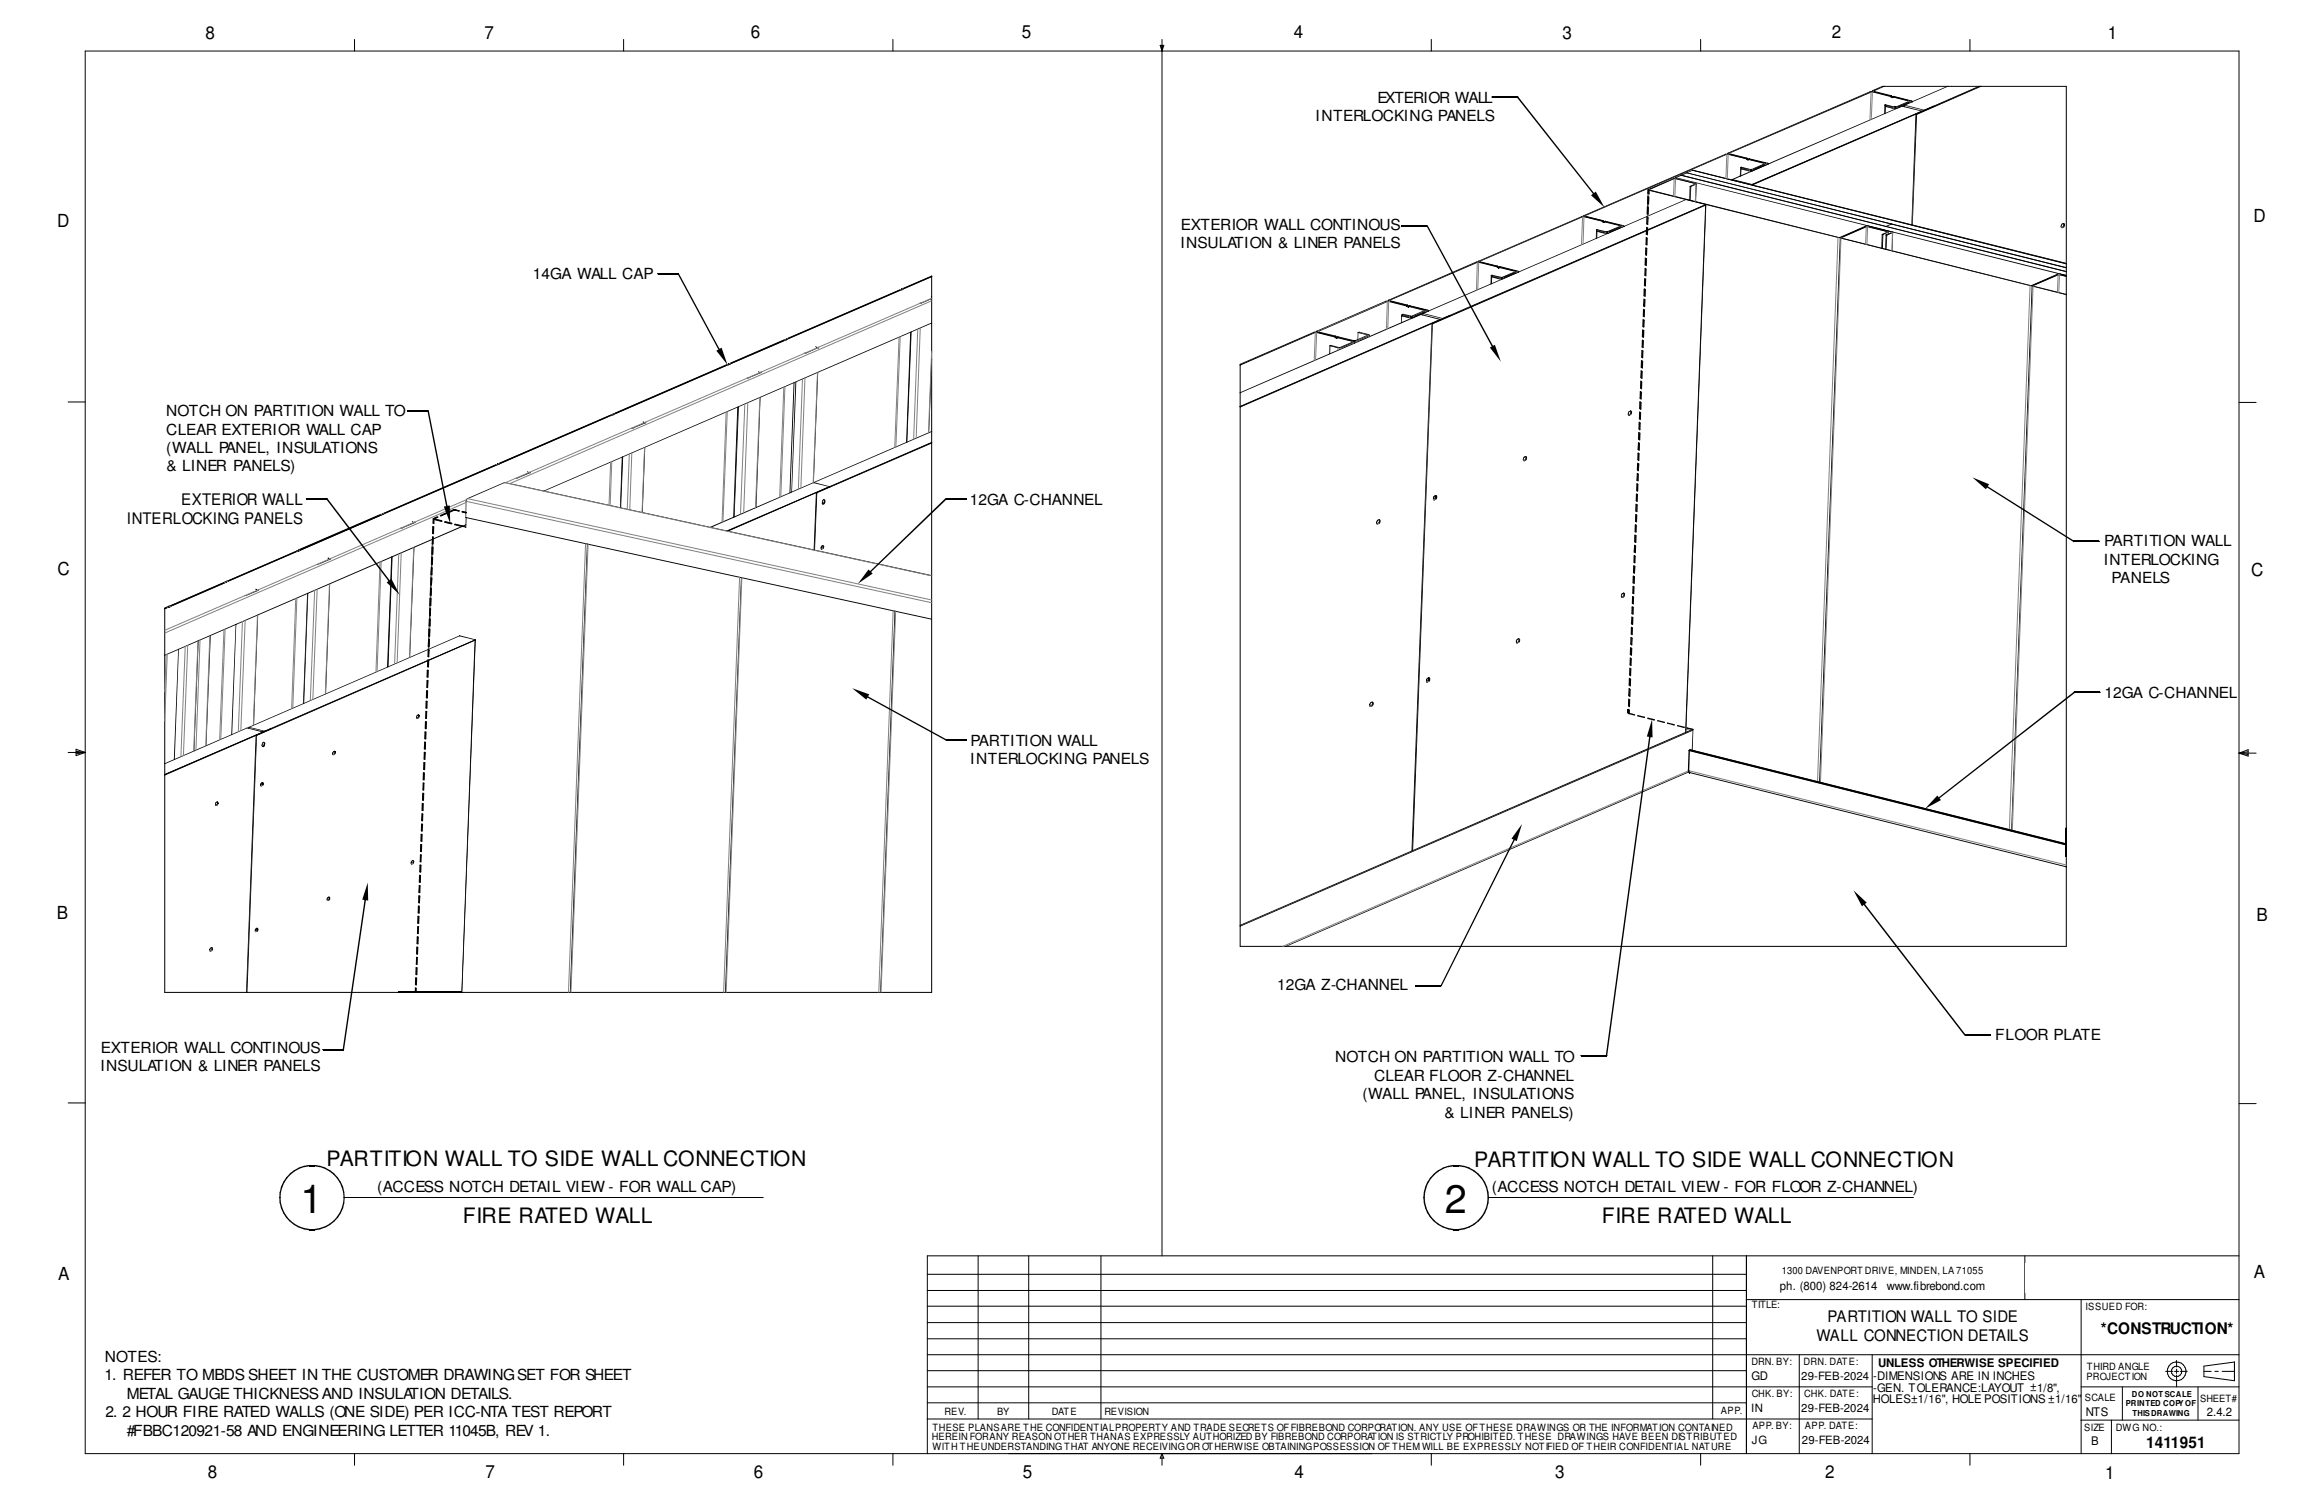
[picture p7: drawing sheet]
<svg xmlns="http://www.w3.org/2000/svg" width="432mm" height="279mm" viewBox="0 0 432 279" stroke-linecap="round" stroke-linejoin="round" font-family="sans-serif">
<defs><g id="words">
<g font-size="7.4">
<text x="55.8" y="225.3">1</text>
<text x="268.4" y="225.3">2</text>
</g>
<g font-size="3.9">
<text x="60.7" y="216.7">PARTITION WALL TO SIDE WALL CONNECTION</text>
<text x="273.9" y="216.8">PARTITION WALL TO SIDE WALL CONNECTION</text>
<text x="86" y="227.2">FIRE RATED WALL</text>
<text x="297.6" y="227.2">FIRE RATED WALL</text>
</g>
<g font-size="3.3">
<text x="38.2" y="7.2">8</text>
<text x="90" y="7.2">7</text>
<text x="139.5" y="7">6</text>
<text x="189.9" y="7">5</text>
<text x="240.4" y="7">4</text>
<text x="290.3" y="7.2">3</text>
<text x="340.4" y="7">2</text>
<text x="391.6" y="7.2">1</text>
<text x="418.7" y="41.2">D</text>
<text x="10.6" y="42.1">D</text>
<text x="10.7" y="106.8">C</text>
<text x="418.3" y="107">C</text>
<text x="10.6" y="170.8">B</text>
<text x="419.3" y="171.2">B</text>
<text x="10.8" y="237.8">A</text>
<text x="418.8" y="237.4">A</text>
<text x="38.6" y="274.5">8</text>
<text x="90.2" y="274.5">7</text>
<text x="140" y="274.5">6</text>
<text x="190" y="274.5">5</text>
<text x="240.5" y="274.5">4</text>
<text x="289" y="274.5">3</text>
<text x="339.1" y="274.5">2</text>
<text x="391.1" y="274.8">1</text>
</g>
<g font-size="3">
<text x="33.7" y="93.9">EXTERIOR WALL</text>
<text x="23.6" y="97.4">INTERLOCKING PANELS</text>
<text x="339.6" y="245.5">PARTITION WALL TO SIDE</text>
<text x="337.5" y="249.1">WALL CONNECTION DETAILS</text>
<text x="390.3" y="247.8">*CONSTRUCTION*</text>
<text x="398.7" y="269">1411951</text>
</g>
<g font-size="2.8">
<text x="244.4" y="22.6">INTERLOCKING PANELS</text>
<text x="255.9" y="19.1">EXTERIOR WALL</text>
<text x="219.3" y="46.1">INSULATION &amp; LINER PANELS</text>
<text x="219.4" y="42.8">EXTERIOR WALL CONTINOUS</text>
<text x="99" y="51.8">14GA WALL CAP</text>
<text x="30.9" y="77.3">NOTCH ON PARTITION WALL TO</text>
<text x="30.9" y="80.8">CLEAR EXTERIOR WALL CAP</text>
<text x="30.9" y="84.2">(WALL PANEL, INSULATIONS</text>
<text x="30.9" y="87.6">&amp; LINER PANELS)</text>
<text x="180.2" y="93.9">12GA C-CHANNEL</text>
<text x="390.9" y="101.5">PARTITION WALL</text>
<text x="390.9" y="104.9">INTERLOCKING</text>
<text x="392.3" y="108.3">PANELS</text>
<text x="391" y="129.6">12GA C-CHANNEL</text>
<text x="180.3" y="142">INTERLOCKING PANELS</text>
<text x="180.3" y="138.6">PARTITION WALL</text>
<text x="237.3" y="184">12GA Z-CHANNEL</text>
<text x="18.7" y="195.6">EXTERIOR WALL CONTINOUS</text>
<text x="248.1" y="197.4">NOTCH ON PARTITION WALL TO</text>
<text x="370.7" y="193.3">FLOOR PLATE</text>
<text x="18.7" y="199.1">INSULATION &amp; LINER PANELS</text>
<text x="255.3" y="200.8">CLEAR FLOOR Z-CHANNEL</text>
<text x="253.2" y="204.2">(WALL PANEL, INSULATIONS</text>
<text x="268.4" y="207.6">&amp; LINER PANELS)</text>
<text x="70.1" y="221.4">(ACCESS NOTCH DETAIL VIEW - FOR WALL CAP)</text>
<text x="277.2" y="221.4">(ACCESS NOTCH DETAIL VIEW - FOR FLOOR Z-CHANNEL)</text>
<text x="19.4" y="256.5">1. REFER TO MBDS SHEET IN THE CUSTOMER DRAWING SET FOR SHEET</text>
<text x="19.5" y="253">NOTES:</text>
<text x="19.6" y="263.3">2. 2 HOUR FIRE RATED WALLS (ONE SIDE) PER ICC-NTA TEST REPORT</text>
<text x="23.5" y="259.9">METAL GAUGE THICKNESS AND INSULATION DETAILS.</text>
<text x="23.5" y="266.7">#FBBC120921-58 AND ENGINEERING LETTER 11045B, REV 1.</text>
</g>
<g font-size="2.2">
<text x="330.7" y="239.6">ph. (800) 824-2614</text>
<text x="350.6" y="239.6">www.fibrebond.com</text>
<text x="325.4" y="256.4">GD</text>
<text x="348.1" y="256.4">-DIMENSIONS ARE IN INCHES</text>
<text x="349" y="253.9">UNLESS OTHERWISE SPECIFIED</text>
<text x="348" y="260.6">HOLES±1/16&quot;, HOLE POSITIONS ±1/16&quot;</text>
<text x="348.1" y="258.5">-GEN. TOLERANCE:LAYOUT ±1/8&quot;,</text>
<text x="387.5" y="263.1">NTS</text>
<text x="410" y="263.1">2.4.2</text>
<text x="388.5" y="268.5">B</text>
</g>
<g font-size="2.1">
<text x="334.6" y="256.4">29-FEB-2024</text>
<text x="325.4" y="262.3">IN</text>
<text x="334.7" y="262.3">29-FEB-2024</text>
<text x="325.5" y="268.2">JG</text>
<text x="334.8" y="268.3">29-FEB-2024</text>
</g>
<g font-size="1.9">
<text x="331.1" y="236.7">1300 DAVENPORT DRIVE, MINDEN, LA 71055</text>
<text x="325.5" y="243">TITLE:</text>
<text x="387.5" y="243.3">ISSUED FOR:</text>
<text x="325.4" y="253.6">DRN. BY:</text>
<text x="335.1" y="253.5">DRN. DATE:</text>
<text x="387.7" y="256.4">PROJECTION</text>
<text x="387.7" y="254.6">THIRD ANGLE</text>
<text x="175.5" y="262.8">REV.</text>
<text x="185.3" y="262.8">BY</text>
<text x="195.5" y="262.8">DATE</text>
<text x="205.2" y="262.8">REVISION</text>
<text x="319.7" y="262.7">APP.</text>
<text x="325.5" y="259.5">CHK. BY:</text>
<text x="335.2" y="259.5">CHK. DATE:</text>
<text x="387.4" y="260.3">SCALE</text>
<text x="408.8" y="260.5">SHEET#</text>
<text x="173.1" y="267.5">HEREIN FOR ANY REASON OTHER THAN AS EXPRESSLY AUTHORIZED BY FIBREBOND CORPORATION IS STRICTLY PROHIBITED. THESE DRAWINGS HAVE BEEN DISTRIBUTED</text>
<text x="173.2" y="269.3">WITH THE UNDERSTANDING THAT ANYONE RECEIVING OR OTHERWISE OBTAINING POSSESSION OF THEM WILL BE EXPRESSLY NOTIFIED OF THEIR CONFIDENTIAL NATURE</text>
<text x="173.2" y="265.8">THESE PLANS ARE THE CONFIDENTIAL PROPERTY AND TRADE SECRETS OF FIBREBOND CORPORATION. ANY USE OF THESE DRAWINGS OR THE INFORMATION CONTAINED</text>
<text x="325.6" y="265.5">APP. BY:</text>
<text x="335.3" y="265.5">APP. DATE:</text>
<text x="387.3" y="265.9">SIZE</text>
<text x="393.1" y="265.9">DWG NO.:</text>
</g>
<g font-size="1.5">
<text x="395" y="261.3">PRINTED COPY OF</text>
<text x="396.1" y="259.5">DO NOT SCALE</text>
<text x="396.2" y="263.1">THIS DRAWING</text>
</g>
</g></defs>
<path d="M0 0h431.7v279.4h-431.7z" fill="none" stroke="#fff" stroke-width=".19"/>
<g fill="none" stroke="#000" stroke-width=".19">
<path d="M15.8 9.5h400.2v260.5h-400.2zM65.9 7.3v2.2M115.9 7.3v2.2M165.9 7.3v2.2M215.6 8.4h.6l-.3 1.1zM215.7 8.4l.2 1.1M215.9 7.3v2.2M216 8.4l-.1 1.1M265.9 7.3v2.2M316 7.3v2.2M366 7.3v2.2M12.7 74.7h3.1"/>
<path d="M416 74.8h3.2M12.7 139.8h3.1M14.1 139.6l1.7 .2M14.1 139.2l1.7 .6-1.7 .6zM15.8 139.8l-1.7 .2M416 139.9h3.2M416 139.9l1.7-.6v1.2zM416 139.9l1.7 .3M417.7 139.7l-1.7 .2M12.7 204.9h3.1M416 205h3.2M172.3 239.7h152.2"/>
<path d="M172.3 236.7h152.2M181.7 233.3v30.3M191.1 233.3v30.3M204.6 233.3v30.3M318.2 233.3v30.3M324.5 233.3v36.7M376.2 233.3v8.1M416 233.3h-243.7v36.7M172.3 257.6h175.6M172.3 251.7h243.7M172.3 245.7h152.2M172.3 254.6h152.2"/>
<path d="M172.3 248.7h152.2M172.3 242.7h152.2M324.5 241.4h91.5M334.3 251.7v18.3M347.9 251.7v18.3M386.7 257.6h29.3M386.7 241.4v28.6M394.3 257.6v6.2M402.4 254.8h1.3M404 254.8h.8M404.4 252.7v1.3M404.4 254.3v.8"/>
<path d="M404.4 255.4v2.2M405.1 254.8h1.3M408.4 257.6v6.2M409.5 253.8l5.7-.8v3.5l-5.7-.8zM409.5 254.8h1.3M411.5 254.8h.7M412.9 254.8h2.3M65.9 270v2.2M115.9 270v2.2M165.9 270v2.2M172.3 263.6h175.6M172.3 260.6h152.2"/>
<path d="M215.9 270v2.2M215.9 270l.3 .9h-.6zM265.9 270v2.2M316 270v2.2M366 270v2.2M386.7 263.8h29.3M392.3 263.8v6.2"/>
<circle cx="404.4" cy="254.8" r=".97"/>
<circle cx="404.4" cy="254.8" r="1.75"/>
</g>
<path d="M376.4 234.6h39.4v5.5h-39.4z" fill="#fff"/>
<g fill="#000">
<path d="M146.1 62.9l21.1-9.1 .1 .1-21.1 9.1zM146.3 62.9l21-9.1 .1 .1-21.1 9.1zM167.2 53.8l.2-.1v.1l-.2 .1zM167.3 53.7l.2-.1 .1 .2h-.2zM167.6 53.6h.1l-.1 .2zM167.6 53.6h.1v.2zM167.5 53.7h.1zM167.5 53.8l.1-.1zM167.6 53.7l-.1 .1zM167.6 53.7v.1zM167.4 53.7h.2v.2zM167.6 53.6v.2z"/>
<path d="M167.7 53.7l-.1 .2zM167.6 53.7v.2zM167.7 53.6l.1 .2zM170.9 56.3l.3-.1v.2h-.3zM173.1 55.1v.1zM171.2 56.3l1.9-.9v.1l-1.9 .9zM167.7 53.6l5.4-2.3v.1l-5.3 2.4zM167.6 53.6l5.5-2.4v.2l-5.5 2.3zM30.6 112.9l142.5-61.6v.2l-142.5 61.7zM92.5 86.1l21.1-9.1 .1 .1-21.1 9.1zM92.7 86.1l21-9.1 .1 .1-21 9.2zM113.6 77l.2-.1v.2h-.2z"/>
<path d="M113.7 76.9h.2l.1 .1-.2 .1zM114 76.8h.1l-.1 .2zM114 76.8l.1 .2h-.1zM113.8 77h.2v.1l-.2 .1zM113.9 76.9l.1 .1zM113.9 77l.1-.1zM114 76.9l-.1 .1zM114 76.9v.2zM113.9 76.9h.1zM114.1 77l-.1 .1zM113.9 77l.2 .1zM114.1 76.9l.1 .1z"/>
<path d="M117.3 79.5h.3v.1h-.3zM119.5 78.3v.1zM119.5 78.4h.2zM119.7 78.4l-.2 .1zM119.6 78.3l-.1 .2zM119.5 78.3v.2zM117.6 79.5l2.3-1.1 .1 .2-2.4 1zM119.9 78.5l.1 .1zM119.9 78.5l.1-.1zM119.9 78.4l.1 .2zM119.9 78.5l.2-.1zM119.9 78.5h.2z"/>
<path d="M114 76.8l21-9.2 .1 .2-21.1 9.2zM114.1 76.8l21.1-9.1 .1 .1-21.1 9.2zM135.1 67.6h.2v.2h-.2zM135.3 67.7h.1v.1l-.1 .1zM135.2 67.6l.2-.1 .1 .2-.2 .1zM135.5 67.5h.1v.2l-.2-.1zM135.5 67.5h.2v.2l-.3-.1zM135.3 67.6h.2zM135.4 67.6h.1zM135.4 67.7l.1-.1zM135.5 67.6l-.1 .1zM135.5 67.6v.2z"/>
<path d="M135.4 67.7l.2 .1zM135.6 67.6l-.1 .2zM135.4 67.5l.2 .1zM135.6 67.6v.2zM135.7 67.5v.2zM137 75.6h.2l-.8 20.5h-.2zM137.1 75.6h.2l-.8 20.5h-.1zM138.8 70.1h.3v.2h-.2zM140.9 69v.1zM141 69.1h.1zM141 69.2l.1-.2zM141.1 69l-.1 .2z"/>
<path d="M141 69v.2zM141.4 69.1l.1 .1zM139.1 70.1l2.2-.9 .1 .1-2.3 .9zM141.3 69.1l.1 .2zM141.3 69.2l.1 .1zM141.4 69.2l.1-.1zM141.4 69.1h.1zM135.5 67.5l10.2-4.5 .1 .2-10.2 4.4zM135.7 67.5l10.2-4.4 .1 .1-10.2 4.4zM145.9 63l.2-.1v.1l-.1 .1zM146.1 62.9h.2l-.1 .2zM146.1 62.9h.2v.2z"/>
<path d="M146 63.1l.1 .1h-.1zM145.8 63h.3v.1l-.3 .1zM146 62.9l.2 .1zM146 63l.2-.1zM146 63h.2zM146 63l.2 .2zM146.1 62.9l.1 .1zM146.3 62.9l.1 .1zM147.4 71.1h.2l-.7 20.5h-.2zM147.8 71h.2l-.8 20.4h-.2zM149.5 65.5h.2l.1 .2h-.3zM151.6 64.3v.2z"/>
<path d="M151.6 64.5h.2zM151.6 64.5l.2-.1zM151.7 64.4l-.1 .1zM149.7 65.5l2.3-1 .1 .1-2.3 1.1zM152 64.5l.1 .1zM152.1 64.4l-.1 .2zM152 64.5h.2zM152 64.5l.2 .1zM169.1 61.7h.2l-.8 20.5h-.1zM169.2 61.7h.2l-.8 20.5h-.2zM101 91.1l72.1-31.2v.2l-72 31.2zM55.5 102.1l15.2-6.6 .1 .2-15.2 6.6z"/>
<path d="M55.6 102.1l15.3-6.6 .1 .2-15.3 6.7zM70.8 95.5h.2v.1l-.2 .1zM70.9 95.5l.2-.1v.1l-.1 .1zM71.1 95.4h.1v.1zM71.1 95.4l.2 .1h-.2zM71 95.4l.2 .1zM71 95.5h.2zM71.2 95.5l-.1 .1zM71.2 95.5v.1zM71.1 95.4l.1 .1zM71.1 95.5l.1 .1zM71.2 95.4l.2 .1z"/>
<path d="M74.5 98h.2l.1 .1-.3 .1zM76.6 96.8v.2zM76.7 97l.1-.1zM76.8 96.9l-.1 .1zM76.7 96.9v.1zM74.7 98l2.3-1 .1 .2-2.3 .9zM77 97l.1 .2zM77 97l.1-.1zM77 97l.1 .1zM77 97h.2zM77 97l.2 .1zM85.9 97.7l.7 .2-.1 .1-.6-.1z"/>
<path d="M86 97.7l.6 .1-.1 .2-.6-.2zM86.5 96.1h.2l-.1 1.9h-.1zM30.6 121.7l55.9-24.3 .1 .2-56 24.2zM86.6 92.8l.1 .1v.2h-.2zM86.8 92.6l6.9-3 .1 .1-6.9 3zM86.8 92.6l.1 .1-.2 .2-.1-.1zM71.1 95.3l21.1-9.1v.2l-21 9.1zM71.3 95.4l21-9.1 .1 .1-21.1 9.1zM92.2 86.2h.2v.2h-.2zM92.3 86.2l.2-.1v.2l-.1 .1zM92.5 86.1h.2l-.1 .2zM92.5 86.1l.2 .2h-.2z"/>
<path d="M92.5 86.2h.1zM92.5 86.3l.1-.1zM92.6 86.2l-.1 .1zM92.6 86.2v.2zM92.5 86.1l.1 .1zM92.5 86.3l.2 .1zM92.7 86.2l-.1 .2zM92.7 86.1l.1 .1zM93.7 89.6l.1 .1zM95.9 88.8l.2-.1 .1 .2h-.3zM98 87.5v.2zM98.1 87.7h.2z"/>
<path d="M98.1 87.8l.1-.2zM98.2 87.6l-.1 .2zM98.1 87.6v.2zM96.1 88.7l2.3-1 .1 .2-2.3 1zM98.4 87.8l.1 .1zM98.4 87.8l.2-.1zM98.4 87.7l.2 .1zM98.4 87.8h.2zM115.5 84.9h.2l-.4 9.4h-.1zM115.6 84.9h.2l-.4 9.5-.1-.1zM119.7 83.1h.2l-.5 12.1h-.1zM132 97.9l19.2-8.3v.1l-19.2 8.3z"/>
<path d="M135 98.6l19.1-8.3 .1 .2-19.1 8.2zM141.2 73.8l.1 .1-.8 20.4h-.1zM151.8 69.2h.2l-.8 20.5h-.1zM151.2 89.6l21.9-9.5v.1l-21.9 9.5zM151.7 91.5h.1v.2l-.2-.1zM151.6 91.5h.2l-.5 10.7h-.1zM151.7 91.6h.1l-.4 10.6h-.1zM152.7 93.1l.2 .2h-.2zM152.7 93.4h.2v.1zM152.7 93.5l.2 .1zM152.9 93.6l-.1 .1zM152.9 93.6v.1z"/>
<path d="M152.9 93.6l.1 .1zM152.8 93l.1 .2zM153 93.5l.1 .1zM152.8 92.9l.1 .2zM153 93.6v.1zM153 93.4l.2 .1-.1 .1-.1-.1zM152.8 92.9h.2zM153 93.6l.1 .1zM153.1 93.3l.1 .2-.2-.1zM153.1 93.2l.1 .1zM152.9 92.8l.2 .1zM153.1 93.4l.1 .2z"/>
<path d="M153.1 93l.1-.1v.2h-.1zM153 92.8h.2v.1zM153.1 92.7v.2zM153 92.8l.1 .1zM153.2 93.3l.1 .1-.1 .1zM153.1 92.9h.2zM153.2 92.8v.1zM153.2 93.2l.1 .1v.1l-.1-.1zM153.2 93.1l.1 .2zM153.2 92.9l.1 .1h-.1zM154.1 90.3l19-8.2v.2l-18.9 8.2zM151.2 89.6l2.9 .7v.2l-2.9-.8z"/>
<path d="M135.1 98.6l19-8.3 .1 .2-19 8.2zM154.1 90.3h.2l-.1 .2zM135.2 98.6l19-8.3 .1 .2-19 8.2zM173 66.7h.2l-.6 13.7h-.1zM151.7 91.5l21.4-9.2v.1l-21.3 9.2zM151.6 91.5l21.5-9.3v.1l-21.4 9.3zM30.6 112.9l.4-.2 .1 .2-.5 .1zM30.6 113l.6-.3v.2l-.6 .3zM31 112.7l.2-.1v.2l-.1 .1zM31.2 112.7l.2-.1v.1l-.2 .1zM31.4 112.6h.3v.1h-.3zM31.3 112.6l.2 .1z"/>
<path d="M31.2 112.6l.3 .1v.1h-.3zM31.3 112.7l.2-.1zM31.5 112.6l-.1 .2zM31.3 112.7l.2 .1zM31.5 112.7v.1zM31.4 112.6h.1zM31.5 112.7v.2zM31.6 112.6l.1 .1zM31.5 112.5l10.2-4.4v.1l-10.2 4.4zM31.7 112.6l10.2-4.4 .1 .1-10.3 4.4zM42.1 107.9h.2l-.1 .2h-.1zM41.9 108.2l.1-.1 .1 .2z"/>
<path d="M41.7 108.1l.4-.1v.2h-.4zM41.9 108l.1-.1 .1 .2-.2 .1zM42.1 108l-.1 .1zM42 108h.2zM42 107.9l.2 .1zM42 108.1h.2zM42.2 108l.1 .1zM43.8 116h.1zM43.8 116h.1l-.8 20.5h-.1zM45.4 110.6h.3v.1h-.2zM47.5 109.4v.2zM47.6 109.4l-.1 .2z"/>
<path d="M47.6 109.6l.2-.1zM47.7 109.4l-.1 .2zM48 109.6h.1zM45.7 110.6l2.3-1v.1l-2.3 1zM48.1 109.5l-.1 .1zM48 109.6l.1 .1zM42.1 107.9l13-5.6 .1 .1-13 5.6zM42.2 107.9l13.1-5.6v.1l-13 5.7zM55.1 102.3l.2-.1 .1 .2h-.2zM55.5 102.2h.2l-.1 .1h-.1zM55.2 102.2h.2l.1 .1-.2 .1zM55.3 102.3l.2 .1h-.2z"/>
<path d="M55.4 102.2l.1 .1zM55.4 102.2h.1v.2h-.2zM55.4 102.3l.1-.1zM55.5 102.2v.2zM55.4 102.3l.2 .1zM55.6 102.2l-.1 .2zM55.4 102.2h.2zM55.6 102.2l.1 .1zM57.1 110.2h.1l-.8 20.5h-.1zM57.1 110.2h.2l-.8 20.5h-.1zM58.8 104.8h.3v.1h-.3zM61 103.6v.2z"/>
<path d="M61 103.8l.2-.1zM61.1 103.7l-.1 .1zM61.1 103.6l-.1 .2zM59.1 104.8l2.3-1v.1l-2.3 1zM61.4 103.8v.1zM61.4 103.8l.1-.1zM61.4 103.8h.1zM72.7 103.5h.2l-.8 20.4h-.2zM72.8 103.4h.1l-.7 20.5h-.2zM80.3 100.2h.1l-.7 20.4h-.2zM47.6 136.5l40.5-17.6 .1 .1-40.6 17.7zM88.2 118.9h.1v.1h-.2z"/>
<path d="M47.7 136.6l40.5-17.7 .1 .1-40.6 17.7zM85.4 118l2.9 .8v.1l-3-.7zM109.1 101h.1l-3.2 83.4h-.1zM137.7 107.3h.1l-2.9 77.1h-.2zM152.6 101.9v.2zM152.6 101.9l.1-.1 .1 .2zM152.5 101.9h.2zM152.5 101.6h.2l-.1 .2zM152.7 101.9l-.1 .2zM152.6 101.5l.1 .1v.1zM152.7 101.9h.1l.1 .1-.2 .1zM152.7 101.9l.2-.2 .1 .1-.2 .1z"/>
<path d="M152.6 101.4l.1 .2zM152.6 101.4l.2 .1zM152.8 101.9h.2zM152.9 101.6h.1v.2l-.2-.1zM152.9 101.8l.1 .1zM152.8 101.4l.2-.1v.2l-.1 .1zM153 101.7v.2zM152.7 101.3h.2v.1l-.2 .1zM153 101.6l.1 .1zM153 101.5l.1 .1zM153 101.4l.1-.1zM153 101.3l-.1 .1z"/>
<path d="M152.9 101.3h.1v.1zM153 101.5h.1zM166.2 113.5h.2l-2.7 70.9h-.2zM93.9 89.6l79.2 17.2v.2l-79.3-17.3zM86.6 96.1l86.5 18.8v.2l-86.6-18.9zM33.1 120.6h.1l-.7 20.5h-.2zM36.7 119h.2l-.8 20.5h-.1zM39 118.1h.2l-.8 20.5-.2-.1zM46.2 135l39.1-16.9 .1 .1-39.1 17zM46.2 135.1h.1v.2h-.2zM47.8 114.2l.2 .1-.8 20.4h-.2zM47.6 136.5l.1 .2z"/>
<path d="M47.5 136.6h.2l-1.9 47.8h-.1zM47.6 136.6h.2l-1.8 47.8h-.2zM48.6 138.3l.2 .2h-.2zM48.6 138.5l.2 .1h-.2zM48.6 138.6h.2zM48.8 138.6v.2zM48.8 138.6l.1 .1zM48.7 138.1l.1 .2-.2-.1zM48.6 138.2l.2 .1v.1zM48.7 138.7h.2zM48.9 138.7v.1zM48.9 138.7l.1 .1z"/>
<path d="M45.9 135.2l3 .7v.2l-3-.8zM48.7 138h.2l-.1 .2zM48.9 138.5l.1 .1zM48.8 137.9l.1 .1zM49 138.6l.1 .1-.1 .1zM49 138.4h.1v.2zM48.8 137.9l.2 .1zM49 138.5l.1 .2zM49 138.3h.1v.1h-.1zM48.9 137.8l.1 .2zM49.1 138.4l.1 .2-.2-.1zM48.9 137.9l.2-.1v.2h-.1z"/>
<path d="M49 138.2l.1 .1zM49.1 137.8l.1 .1-.1 .1zM49 137.8l.1 .2zM49.1 138.3l.1 .1h-.1zM49.1 138.2l.1 .1zM49.1 138.1l.2 .1h-.2zM49.1 138h.2zM49.1 138h.1zM49.1 135.8l39.2-17v.1l-39.1 17zM46.3 135l2.9 .8v.1l-3-.7zM30.6 143.8l19.6-8.5v.2l-19.6 8.5zM50.2 135.3h.1v.2h-.1z"/>
<path d="M30.6 143.9l19.7-8.6v.2l-19.7 8.6zM61.2 108.5h.1l-.7 20.4h-.2zM61.8 139.8l.1 .2h-.2zM61.8 139.7l.1 .2zM61.8 139.7h.2zM61.9 139.6l.1 .1zM62.1 139.7l.2 .1-.1 .2h-.1zM62.2 139.9l.1 .1zM62.1 139.6h.1l.1 .1-.2 .1zM62.2 139.8l.2 .2zM61.9 139.6l.2-.1 .1 .2h-.2zM62.2 139.6h.2z"/>
<path d="M62.2 139.5v.2zM62.1 139.5l.1 .2zM76.8 101.7h.2l-.8 20.4h-.1zM77.4 133.3l.1 .2zM77.4 133.3h.2v.1l-.1 .1zM77.3 133.3h.2zM77.3 133.4h.2zM77.5 133.3h.2l.1 .1-.2 .1zM77.3 133.1l.2 .1zM77.5 133.3v.2zM77.4 133l.1 .1zM77.6 133.3l.1-.2 .1 .1-.1 .2z"/>
<path d="M77.4 132.9l.2 .1zM77.5 132.8l.1 .1zM77.7 133.3l.1 .1zM77.7 133h.2v.2h-.2zM77.8 133.2l.1 .1zM77.7 132.8h.1l.1 .2h-.2zM77.8 133.1l.1 .2zM77.6 132.8l.1-.1 .1 .1-.2 .1zM77.8 133.1h.2l-.1 .1zM77.8 132.8h.1zM77.9 132.7l-.1 .2zM77.7 132.7l.1 .2z"/>
<path d="M77.8 132.9l.2-.1zM30.6 143.8l18.2-7.9 .1 .2-18.3 7.8zM30.6 141.8l15.3-6.6v.1l-15.3 6.6zM40 149.5l.1 .1zM40 149.5l.2-.1 .1 .2h-.2zM40 149.4l.1 .1zM40 149.6h.1zM40.1 149.5v.2zM40.1 149.5h.2l.1 .1-.2 .1zM40 149.2l.1 .2zM40 149.1l.1 .2zM40.2 149.4l.1-.1 .1 .1-.1 .2z"/>
<path d="M40.1 149l.1 .1zM40.1 149l.2 .1zM40.3 149.5l.1 .1zM40.3 149.1l.2 .1v.2h-.2zM40.4 149.4l.1 .1zM40.3 149l.1-.1 .1 .2-.2 .1zM40.4 149.3l.1 .1zM40.2 149l.1-.1 .1 .1-.2 .1zM40.4 149.2h.2v.2zM40.4 149.1l.2-.1zM40.4 149l.2-.1zM40.5 148.9l-.1 .2z"/>
<path d="M40.3 148.9l.1 .2zM48.4 145.6h.2v.3h-.2zM48.4 145.9l.2-.1v.2zM48.5 145.9v.1zM48.5 145.9l.1-.1 .1 .2h-.2zM48.4 145.9h.2zM48.4 146h.2zM48.5 145.8l.1-.1 .1 .1-.1 .1zM48.6 146l.1-.1 .1 .1-.2 .1zM48.4 145.6l.1 .2zM48.6 145.9l-.1 .2zM48.6 146v.1z"/>
<path d="M48.4 145.5l.2 .2zM48.6 145.9l.2-.2 .1 .1-.2 .2zM48.7 145.5l.1 .1v.2h-.2zM48.5 145.5h.1v.1zM48.5 145.4l.2 .1zM48.8 145.6l.1 .1-.1 .2-.1-.1zM48.6 145.4h.2v.2zM48.8 145.8l.1 .2zM48.8 145.5l.1 .1v.2h-.2zM48.8 145.8l.1 .1zM48.7 145.4h.2v.2h-.1zM48.7 145.4h.2v.1l-.1 .1z"/>
<path d="M48.9 145.7v.1zM48.6 145.4l.2-.1v.2h-.2zM48.9 145.6l.1 .2zM48.9 145.5l.1 .1h-.1zM48.9 145.4h.1zM48.9 145.3v.2zM48.8 145.3l.1 .2zM48.9 145.5h.1zM61.8 140.1l.1 .2zM61.8 140.1l.2-.1 .1 .2-.2 .1zM61.7 140.1l.2-.1zM61.8 140.2h.1z"/>
<path d="M61.9 140.1l-.1 .2zM61.9 140.1l.1 .2zM61.9 140.1h.2v.1l-.1 .1zM62.1 139.9l.1 .1-.1 .2-.1-.1zM62.1 140.1l.1 .1zM62.1 140l.2 .1zM76.5 159.9l.2-.1 .1 .1-.2 .1zM76.8 159.9h.1zM76.8 159.8v.1zM76.7 159.8l.1 .1zM39 176.6l.1 .1zM39 176.6l.2-.1v.2h-.1z"/>
<path d="M38.9 176.3l.2 .1zM38.9 176.5h.2zM38.9 176.7l.2-.1zM39.1 176.6l-.1 .1zM39.1 176.6l.1 .1zM39.1 176.6l.2-.1v.2h-.1zM39 176.2l.1 .2zM39 176.2h.2zM39.3 176.4l.1 .1-.1 .1-.1-.1zM39.1 176.1l.1 .1zM39.3 176.5l.1 .2zM39.3 176.2h.2l-.1 .2h-.1z"/>
<path d="M39.4 176.4l.1 .2zM39.3 176.1l.1-.1 .1 .2zM39.4 176.4l.1 .1zM39.2 176.1l.1-.1 .1 .1-.2 .1zM39.4 176.3l.1 .1zM39.4 176.2h.2v.1zM39.4 176.1l.2 .1zM39.4 176.1h.1zM39.4 176v.1zM39.3 176l.1 .1zM47.4 172.9l.2 .1-.1 .1zM47.5 173v.1z"/>
<path d="M47.5 173l.1-.1 .1 .2h-.2zM47.3 172.9l.2 .1zM47.4 173.1l.1-.1zM47.5 173v.2zM47.6 172.8l.1 .1-.1 .1-.1-.1zM47.5 173l.2-.1 .1 .2zM47.4 172.6l.1 .2zM47.4 172.7l.1 .1zM47.5 172.5v.2l-.1-.1zM47.6 172.9l.2 .1zM47.6 172.6l.2 .1v.1h-.2zM47.5 172.5l.1 .1z"/>
<path d="M47.8 172.7h.1l-.1 .3-.2-.1zM47.6 172.9h.2zM47.6 172.5h.2v.1l-.2 .1zM47.7 172.8l.1 .1zM47.7 173h.1zM47.8 172.7l.1 .1zM47.8 172.3l-.1 .2zM47.8 172.8l.1 .2zM47.7 172.5l.1-.1 .1 .3h-.1zM47.7 172.5l.2 .1zM47.7 172.5h.2zM47.8 172.8l.1 .1h-.1z"/>
<path d="M47.6 172.5l.2-.1v.1l-.2 .1zM47.8 172.7h.2v.1zM47.8 172.6l.2 .1h-.2zM47.8 172.6h.2zM47.8 172.5h.2zM47.8 172.4v.2zM47.8 172.4v.1zM60.8 167.2l.1 .1zM60.8 167.2l.2-.1v.2h-.1zM60.7 167l.1 .1zM60.7 167.1l.2 .1zM60.7 167.3l.2-.1z"/>
<path d="M60.7 166.9l.1 .1zM60.9 167.2l-.1 .1zM60.9 167.2v.2zM60.9 167.2l.1-.1 .1 .2h-.1zM60.8 166.8l.1 .2zM60.9 167.1l.2-.1 .1 .1-.2 .2zM60.8 166.7l.1 .2zM60.8 166.7l.2 .1zM61 167.1l.2 .1zM61.1 166.8l.2 .1-.1 .1h-.2zM61.1 167l.1 .2zM61 166.7l.2-.1 .1 .2-.2 .1z"/>
<path d="M61.2 167l.1 .1h-.2zM60.9 166.7l.2-.1v.1l-.1 .1zM61.2 166.9h.1v.1h-.1zM61.2 166.7h.1zM61.2 166.6v.2zM61.1 166.6l.1 .1zM61.2 166.8l.1-.1zM76.4 160.4l.1 .2zM76.4 160.4h.2v.1h-.1zM76.3 160.4l.2-.1zM76.3 160.5l.2-.1zM76.5 160.4l-.1 .2z"/>
<path d="M76.5 160.4v.2zM76.5 160.4h.2v.1l-.1 .1zM76.4 160l.1 .2zM76.3 160.1h.2v.2zM76.5 159.9v.2l-.1-.1zM76.7 160.2l.1 .1-.1 .1h-.2zM76.5 159.9l.1 .1zM76.7 160.4l.1 .1zM76.7 160.1h.1v.2l-.1-.1zM76.8 160.3v.1zM76.7 159.9h.1v.2zM76.8 160.2l.1 .2z"/>
<path d="M76.8 160.1l.1 .1zM76.8 160h.2v.1zM76.8 160h.2zM88.2 119h.1l-2.4 65.4h-.2zM88.3 118.9h.1l-2.5 65.5h-.1z"/>
<path d="M167.1 53.8h.2z" fill-rule="evenodd"/>
<path d="M167.1 53.8h.2z" fill-rule="evenodd"/>
<path d="M167.4 53.8h.2v.1h-.2z" fill-rule="evenodd"/>
<path d="M167.3 53.7l.1 .1z" fill-rule="evenodd"/>
<path d="M167.3 53.8l.1 .1z" fill-rule="evenodd"/>
<path d="M167.3 53.8l.1 .1z" fill-rule="evenodd"/>
<path d="M167.5 53.7h.1z" fill-rule="evenodd"/>
<path d="M167.5 53.7h.1z" fill-rule="evenodd"/>
<path d="M167.3 53.8h.2z" fill-rule="evenodd"/>
<path d="M167.5 53.7h.1v.1z" fill-rule="evenodd"/>
<path d="M167.5 53.7h.1v.1z" fill-rule="evenodd"/>
<path d="M167.5 53.7h.1v.1z" fill-rule="evenodd"/>
<path d="M167.5 53.6l.1 .2z" fill-rule="evenodd"/>
<path d="M167.5 53.6l.1 .2z" fill-rule="evenodd"/>
<path d="M167.5 53.6l.1 .2z" fill-rule="evenodd"/>
<path d="M167.5 53.6l.1 .2z" fill-rule="evenodd"/>
<path d="M167.5 53.6l.1 .2z" fill-rule="evenodd"/>
<path d="M167.5 53.6l.1 .2z" fill-rule="evenodd"/>
<path d="M167.5 53.8h.1z" fill-rule="evenodd"/>
<path d="M167.5 53.8h.1z" fill-rule="evenodd"/>
<path d="M167.6 53.6v.1z" fill-rule="evenodd"/>
<path d="M167.6 53.6v.1z" fill-rule="evenodd"/>
<path d="M167.6 53.8h.1l-.1 .1z" fill-rule="evenodd"/>
<path d="M167.6 53.8h.1l-.1 .1z" fill-rule="evenodd"/>
<path d="M167.6 53.7l.1 .1z" fill-rule="evenodd"/>
<path d="M167.7 53.6l.1 .2z" fill-rule="evenodd"/>
<path d="M167.7 53.6l.1 .2z" fill-rule="evenodd"/>
<path d="M171.1 56.3h.1z" fill-rule="evenodd"/>
<path d="M171.1 56.3h.1z" fill-rule="evenodd"/>
<path d="M173 55.1l.1 .1z" fill-rule="evenodd"/>
<path d="M173.1 55.4l.1 .1h-.1z" fill-rule="evenodd"/>
<path d="M173.1 51.3v.2z" fill-rule="evenodd"/>
<path d="M173.1 51.2v.2z" fill-rule="evenodd"/>
<path d="M173.1 55.1l.1 .1h-.1z" fill-rule="evenodd"/>
<path d="M113.7 77h.1z" fill-rule="evenodd"/>
<path d="M113.8 76.9h.2v.2h-.2z" fill-rule="evenodd"/>
<path d="M113.9 76.9l.1 .1z" fill-rule="evenodd"/>
<path d="M113.9 76.9h.1z" fill-rule="evenodd"/>
<path d="M113.7 77l.2 .1-.1 .1z" fill-rule="evenodd"/>
<path d="M113.7 77l.2 .1-.1 .1z" fill-rule="evenodd"/>
<path d="M113.9 76.9l.1 .1z" fill-rule="evenodd"/>
<path d="M113.9 76.9l.1 .1z" fill-rule="evenodd"/>
<path d="M113.9 76.9l.1 .1z" fill-rule="evenodd"/>
<path d="M113.9 76.9l.1 .1z" fill-rule="evenodd"/>
<path d="M113.9 76.9l.1 .1z" fill-rule="evenodd"/>
<path d="M113.9 76.9l.1 .1z" fill-rule="evenodd"/>
<path d="M113.9 76.9l.1 .1z" fill-rule="evenodd"/>
<path d="M113.9 76.9l.1 .1z" fill-rule="evenodd"/>
<path d="M113.9 76.9l.1 .1z" fill-rule="evenodd"/>
<path d="M113.9 77h.1z" fill-rule="evenodd"/>
<path d="M113.9 77h.1z" fill-rule="evenodd"/>
<path d="M113.9 76.9h.2z" fill-rule="evenodd"/>
<path d="M113.9 76.9h.2z" fill-rule="evenodd"/>
<path d="M114 77h.1z" fill-rule="evenodd"/>
<path d="M114 77h.1z" fill-rule="evenodd"/>
<path d="M114 76.9l.1 .1z" fill-rule="evenodd"/>
<path d="M114 77l.1 .1z" fill-rule="evenodd"/>
<path d="M114.1 76.9l.1 .1z" fill-rule="evenodd"/>
<path d="M114 76.9h.2z" fill-rule="evenodd"/>
<path d="M114 76.9h.2z" fill-rule="evenodd"/>
<path d="M114.1 76.9l.1 .1z" fill-rule="evenodd"/>
<path d="M117.3 79.5l.1 .1h-.1z" fill-rule="evenodd"/>
<path d="M117.5 79.5l.1 .1z" fill-rule="evenodd"/>
<path d="M117.5 79.5l.1 .1z" fill-rule="evenodd"/>
<path d="M119.5 78.4h.2z" fill-rule="evenodd"/>
<path d="M119.4 78.3l.1 .1z" fill-rule="evenodd"/>
<path d="M119.6 78.4l.1 .1z" fill-rule="evenodd"/>
<path d="M119.9 78.5h.2z" fill-rule="evenodd"/>
<path d="M119.8 78.5h.2z" fill-rule="evenodd"/>
<path d="M119.9 78.4l.1 .1z" fill-rule="evenodd"/>
<path d="M119.8 78.5h.2z" fill-rule="evenodd"/>
<path d="M120 78.4v.2z" fill-rule="evenodd"/>
<path d="M120 78.4v.2z" fill-rule="evenodd"/>
<path d="M135 67.7h.2z" fill-rule="evenodd"/>
<path d="M135 67.7h.2z" fill-rule="evenodd"/>
<path d="M135.2 67.6h.1v.2z" fill-rule="evenodd"/>
<path d="M135.3 67.6h.2v.2h-.2z" fill-rule="evenodd"/>
<path d="M135.2 67.7h.1v.2z" fill-rule="evenodd"/>
<path d="M135.2 67.7h.1v.2z" fill-rule="evenodd"/>
<path d="M135.2 67.7h.2z" fill-rule="evenodd"/>
<path d="M135.4 67.6h.1z" fill-rule="evenodd"/>
<path d="M135.4 67.6h.1z" fill-rule="evenodd"/>
<path d="M135.4 67.6h.1z" fill-rule="evenodd"/>
<path d="M135.3 67.6h.2v.1z" fill-rule="evenodd"/>
<path d="M135.3 67.7h.2z" fill-rule="evenodd"/>
<path d="M135.3 67.7h.2z" fill-rule="evenodd"/>
<path d="M135.4 67.5l.1 .1z" fill-rule="evenodd"/>
<path d="M135.4 67.5l.1 .1z" fill-rule="evenodd"/>
<path d="M135.4 67.5l.1 .1z" fill-rule="evenodd"/>
<path d="M135.4 67.5l.1 .1z" fill-rule="evenodd"/>
<path d="M135.4 67.5l.1 .1z" fill-rule="evenodd"/>
<path d="M135.4 67.5l.1 .1z" fill-rule="evenodd"/>
<path d="M135.4 67.6l.2 .2z" fill-rule="evenodd"/>
<path d="M135.4 67.6l.2 .2z" fill-rule="evenodd"/>
<path d="M135.5 67.5l.1 .1z" fill-rule="evenodd"/>
<path d="M135.5 67.5l.1 .1z" fill-rule="evenodd"/>
<path d="M135.5 67.6h.1z" fill-rule="evenodd"/>
<path d="M135.6 67.7l.1 .1z" fill-rule="evenodd"/>
<path d="M135.7 67.5v.2z" fill-rule="evenodd"/>
<path d="M135.7 67.5v.2z" fill-rule="evenodd"/>
<path d="M135.6 67.6h.2z" fill-rule="evenodd"/>
<path d="M135.6 67.6h.2z" fill-rule="evenodd"/>
<path d="M137.1 75.6h.2z" fill-rule="evenodd"/>
<path d="M138.8 70.2l.1 .1z" fill-rule="evenodd"/>
<path d="M139.1 70.1l.1 .1z" fill-rule="evenodd"/>
<path d="M139.1 70.1l.1 .1z" fill-rule="evenodd"/>
<path d="M141 69.1h.1z" fill-rule="evenodd"/>
<path d="M140.8 69l.2 .1z" fill-rule="evenodd"/>
<path d="M141 69.1l.1 .1z" fill-rule="evenodd"/>
<path d="M141.2 73.8l.1 .1z" fill-rule="evenodd"/>
<path d="M141.4 69.1l.1 .1z" fill-rule="evenodd"/>
<path d="M141.4 69.1l.1 .1z" fill-rule="evenodd"/>
<path d="M141.4 69l.1 .1-.1 .1z" fill-rule="evenodd"/>
<path d="M145.7 63l.1 .1v.1z" fill-rule="evenodd"/>
<path d="M145.7 63l.1 .1v.1z" fill-rule="evenodd"/>
<path d="M145.8 63.1h.2z" fill-rule="evenodd"/>
<path d="M146 63h.2z" fill-rule="evenodd"/>
<path d="M145.9 63.1l.1 .1z" fill-rule="evenodd"/>
<path d="M145.9 63.1l.1 .1z" fill-rule="evenodd"/>
<path d="M146 62.9l.2 .1z" fill-rule="evenodd"/>
<path d="M146 62.9l.2 .1z" fill-rule="evenodd"/>
<path d="M146 62.9l.2 .1z" fill-rule="evenodd"/>
<path d="M146 62.9l.2 .1z" fill-rule="evenodd"/>
<path d="M146 62.9l.2 .1z" fill-rule="evenodd"/>
<path d="M146 62.9l.2 .1z" fill-rule="evenodd"/>
<path d="M146 62.9l.2 .1z" fill-rule="evenodd"/>
<path d="M146 62.9l.2 .1z" fill-rule="evenodd"/>
<path d="M146 62.9l.2 .1z" fill-rule="evenodd"/>
<path d="M146 63.1l.2 .1z" fill-rule="evenodd"/>
<path d="M146 63l.2 .1z" fill-rule="evenodd"/>
<path d="M146 63.1l.2 .1z" fill-rule="evenodd"/>
<path d="M146 63l.2 .1z" fill-rule="evenodd"/>
<path d="M146.1 62.9h.2z" fill-rule="evenodd"/>
<path d="M146.1 62.9h.2z" fill-rule="evenodd"/>
<path d="M146.2 62.9v.2z" fill-rule="evenodd"/>
<path d="M146.3 62.9l.1 .1z" fill-rule="evenodd"/>
<path d="M146.3 62.9l.1 .1z" fill-rule="evenodd"/>
<path d="M147.8 70.9l.1 .1z" fill-rule="evenodd"/>
<path d="M149.4 65.6h.2z" fill-rule="evenodd"/>
<path d="M149.7 65.5l.1 .1z" fill-rule="evenodd"/>
<path d="M149.7 65.5l.1 .1z" fill-rule="evenodd"/>
<path d="M151.6 64.5h.2z" fill-rule="evenodd"/>
<path d="M151.5 64.3l.1 .2z" fill-rule="evenodd"/>
<path d="M151.8 69.2h.2z" fill-rule="evenodd"/>
<path d="M152 64.5l.2 .1z" fill-rule="evenodd"/>
<path d="M152 64.5l.1 .1h-.1z" fill-rule="evenodd"/>
<path d="M152 64.4l.1 .2z" fill-rule="evenodd"/>
<path d="M152 64.5l.1 .1h-.1z" fill-rule="evenodd"/>
<path d="M152.1 64.5v.1z" fill-rule="evenodd"/>
<path d="M152 64.5h.2z" fill-rule="evenodd"/>
<path d="M169.2 61.6v.2z" fill-rule="evenodd"/>
<path d="M169.2 61.6l.2 .1h-.2z" fill-rule="evenodd"/>
<path d="M173 66.7h.2z" fill-rule="evenodd"/>
<path d="M173 60h.2z" fill-rule="evenodd"/>
<path d="M71 95.5h.1v.2h-.1z" fill-rule="evenodd"/>
<path d="M70.9 95.5h.1v.1z" fill-rule="evenodd"/>
<path d="M71 95.5h.2v.1h-.2z" fill-rule="evenodd"/>
<path d="M71 95.5h.2z" fill-rule="evenodd"/>
<path d="M70.9 95.5l.1 .1-.1 .1z" fill-rule="evenodd"/>
<path d="M71 95.4l.2 .1z" fill-rule="evenodd"/>
<path d="M71 95.4l.2 .1z" fill-rule="evenodd"/>
<path d="M71 95.4l.2 .1z" fill-rule="evenodd"/>
<path d="M71 95.5h.2z" fill-rule="evenodd"/>
<path d="M71 95.5h.2z" fill-rule="evenodd"/>
<path d="M71 95.5h.2z" fill-rule="evenodd"/>
<path d="M71 95.5h.2z" fill-rule="evenodd"/>
<path d="M71 95.5h.2z" fill-rule="evenodd"/>
<path d="M71 95.5h.2z" fill-rule="evenodd"/>
<path d="M71.1 95.5l.1 .2z" fill-rule="evenodd"/>
<path d="M71.1 95.5l.1 .2z" fill-rule="evenodd"/>
<path d="M71.1 95.4h.1z" fill-rule="evenodd"/>
<path d="M71.1 95.4h.1z" fill-rule="evenodd"/>
<path d="M71.1 95.5h.1v.1z" fill-rule="evenodd"/>
<path d="M71.1 95.5h.1v.1z" fill-rule="evenodd"/>
<path d="M71.2 95.4l.1 .1z" fill-rule="evenodd"/>
<path d="M71.2 95.5l.1 .1z" fill-rule="evenodd"/>
<path d="M71.2 95.4l.2 .1z" fill-rule="evenodd"/>
<path d="M71.2 95.5h.2z" fill-rule="evenodd"/>
<path d="M71.2 95.5h.2z" fill-rule="evenodd"/>
<path d="M71.2 95.4l.2 .1z" fill-rule="evenodd"/>
<path d="M74.4 98.1h.1z" fill-rule="evenodd"/>
<path d="M74.7 98l.1 .1z" fill-rule="evenodd"/>
<path d="M74.7 98l.1 .1z" fill-rule="evenodd"/>
<path d="M76.7 97h.1z" fill-rule="evenodd"/>
<path d="M76.5 96.9h.2z" fill-rule="evenodd"/>
<path d="M76.7 97h.1z" fill-rule="evenodd"/>
<path d="M77 97h.2z" fill-rule="evenodd"/>
<path d="M77 96.9h.1v.2z" fill-rule="evenodd"/>
<path d="M85.9 97.7l.1 .1z" fill-rule="evenodd"/>
<path d="M86.5 97.9l.1 .1z" fill-rule="evenodd"/>
<path d="M86.5 97.9l.1 .1z" fill-rule="evenodd"/>
<path d="M86.5 97.8l.1 .2z" fill-rule="evenodd"/>
<path d="M86.5 96.1l.1 .1z" fill-rule="evenodd"/>
<path d="M86.5 96.1l.1 .1z" fill-rule="evenodd"/>
<path d="M86.5 97.5h.2z" fill-rule="evenodd"/>
<path d="M86.5 93.1l.2 .1z" fill-rule="evenodd"/>
<path d="M86.5 93.1l.2 .1z" fill-rule="evenodd"/>
<path d="M86.5 96.1h.2z" fill-rule="evenodd"/>
<path d="M86.6 92.8h.1z" fill-rule="evenodd"/>
<path d="M86.7 92.6h.2z" fill-rule="evenodd"/>
<path d="M86.7 92.6h.2z" fill-rule="evenodd"/>
<path d="M92.4 86.3h.1v.1h-.1z" fill-rule="evenodd"/>
<path d="M92.3 86.2l.1 .1z" fill-rule="evenodd"/>
<path d="M92.4 86.2h.2v.2h-.2z" fill-rule="evenodd"/>
<path d="M92.5 86.2h.1z" fill-rule="evenodd"/>
<path d="M92.3 86.3l.2 .1h-.2z" fill-rule="evenodd"/>
<path d="M92.3 86.3l.2 .1h-.2z" fill-rule="evenodd"/>
<path d="M92.5 86.2h.1z" fill-rule="evenodd"/>
<path d="M92.4 86.2l.1 .1-.1 .1z" fill-rule="evenodd"/>
<path d="M92.5 86.1l.1 .2z" fill-rule="evenodd"/>
<path d="M92.5 86.1l.1 .2z" fill-rule="evenodd"/>
<path d="M92.5 86.1l.1 .2z" fill-rule="evenodd"/>
<path d="M92.5 86.1h.1l-.1 .2z" fill-rule="evenodd"/>
<path d="M92.5 86.1h.1l-.1 .2z" fill-rule="evenodd"/>
<path d="M92.5 86.1h.1l-.1 .2z" fill-rule="evenodd"/>
<path d="M92.5 86.1h.1l-.1 .2z" fill-rule="evenodd"/>
<path d="M92.5 86.1h.1l-.1 .2z" fill-rule="evenodd"/>
<path d="M92.5 86.1h.1l-.1 .2z" fill-rule="evenodd"/>
<path d="M92.5 86.3h.1z" fill-rule="evenodd"/>
<path d="M92.5 86.3h.1z" fill-rule="evenodd"/>
<path d="M92.5 86.2h.2l-.1 .2z" fill-rule="evenodd"/>
<path d="M92.5 86.2h.2l-.1 .2z" fill-rule="evenodd"/>
<path d="M92.6 86.1l.1 .1z" fill-rule="evenodd"/>
<path d="M92.6 86.2l.1 .2z" fill-rule="evenodd"/>
<path d="M92.7 86.1l.1 .1z" fill-rule="evenodd"/>
<path d="M92.6 86.2h.2z" fill-rule="evenodd"/>
<path d="M92.6 86.2h.2z" fill-rule="evenodd"/>
<path d="M92.7 86.1l.1 .1z" fill-rule="evenodd"/>
<path d="M93.8 89.6v.1z" fill-rule="evenodd"/>
<path d="M93.7 89.6l.1 .1h-.1z" fill-rule="evenodd"/>
<path d="M93.7 89.6l.1 .1h-.1z" fill-rule="evenodd"/>
<path d="M93.8 89.6l.1 .1h-.1z" fill-rule="evenodd"/>
<path d="M93.8 89.6l.1 .1h-.1z" fill-rule="evenodd"/>
<path d="M95.8 88.8l.2 .1h-.2z" fill-rule="evenodd"/>
<path d="M96.1 88.7l.1 .2z" fill-rule="evenodd"/>
<path d="M96.1 88.7l.1 .2z" fill-rule="evenodd"/>
<path d="M98.1 87.7h.2z" fill-rule="evenodd"/>
<path d="M98 87.6l.1 .1z" fill-rule="evenodd"/>
<path d="M98.1 87.7h.2z" fill-rule="evenodd"/>
<path d="M98.4 87.8h.2z" fill-rule="evenodd"/>
<path d="M98.4 87.7h.2l-.1 .1z" fill-rule="evenodd"/>
<path d="M101 91.2l.1 .1z" fill-rule="evenodd"/>
<path d="M115.2 94.3h.1v.1z" fill-rule="evenodd"/>
<path d="M115.3 94.3l.1 .1z" fill-rule="evenodd"/>
<path d="M115.6 84.9h.2z" fill-rule="evenodd"/>
<path d="M119.3 95.2h.1z" fill-rule="evenodd"/>
<path d="M119.8 83.1h.1l-.1 .1z" fill-rule="evenodd"/>
<path d="M135.1 98.6l.1 .1z" fill-rule="evenodd"/>
<path d="M136.4 96l.1 .1z" fill-rule="evenodd"/>
<path d="M140.4 94.3h.1z" fill-rule="evenodd"/>
<path d="M146.7 91.6h.2z" fill-rule="evenodd"/>
<path d="M147 91.4l.2 .1z" fill-rule="evenodd"/>
<path d="M151.1 89.6h.1v.1z" fill-rule="evenodd"/>
<path d="M151.1 89.7h.2z" fill-rule="evenodd"/>
<path d="M151.1 89.7h.2z" fill-rule="evenodd"/>
<path d="M151.1 89.7h.2z" fill-rule="evenodd"/>
<path d="M151.6 91.5h.2l-.1 .1z" fill-rule="evenodd"/>
<path d="M151.6 91.5h.2l-.1 .1z" fill-rule="evenodd"/>
<path d="M151.6 91.5h.2l-.1 .1z" fill-rule="evenodd"/>
<path d="M152.7 93.3l.2 .1z" fill-rule="evenodd"/>
<path d="M152.7 93.1l.2 .1z" fill-rule="evenodd"/>
<path d="M152.7 93.2l.2 .1h-.2z" fill-rule="evenodd"/>
<path d="M152.7 93.4h.2z" fill-rule="evenodd"/>
<path d="M152.7 93.5h.2l-.1 .1z" fill-rule="evenodd"/>
<path d="M152.8 93l.1 .1z" fill-rule="evenodd"/>
<path d="M152.8 92.9h.2l-.1 .1z" fill-rule="evenodd"/>
<path d="M152.9 92.9h.1z" fill-rule="evenodd"/>
<path d="M152.9 93.6h.1z" fill-rule="evenodd"/>
<path d="M153 93.5l.1 .1z" fill-rule="evenodd"/>
<path d="M153.1 93.1h.1v.1h-.1z" fill-rule="evenodd"/>
<path d="M153 93.6l.1 .1z" fill-rule="evenodd"/>
<path d="M153 92.8h.2z" fill-rule="evenodd"/>
<path d="M153 93.4h.2z" fill-rule="evenodd"/>
<path d="M153.2 93l.1 .1z" fill-rule="evenodd"/>
<path d="M153 93.3h.2z" fill-rule="evenodd"/>
<path d="M153.1 93.4l.1 .1z" fill-rule="evenodd"/>
<path d="M153.1 93.1h.1z" fill-rule="evenodd"/>
<path d="M153.1 92.9h.1z" fill-rule="evenodd"/>
<path d="M153.1 93.1h.1z" fill-rule="evenodd"/>
<path d="M153.2 93.3l.1 .1z" fill-rule="evenodd"/>
<path d="M153.2 93.2l.1 .1z" fill-rule="evenodd"/>
<path d="M153.2 93.1l.1 .1z" fill-rule="evenodd"/>
<path d="M153.2 93l.1 .1z" fill-rule="evenodd"/>
<path d="M153.2 93.2l.1 .1z" fill-rule="evenodd"/>
<path d="M154.1 90.4h.1z" fill-rule="evenodd"/>
<path d="M154.2 90.4h.1z" fill-rule="evenodd"/>
<path d="M154.1 90.4h.1z" fill-rule="evenodd"/>
<path d="M154.1 90.4h.1z" fill-rule="evenodd"/>
<path d="M154.1 90.4h.1z" fill-rule="evenodd"/>
<path d="M154.1 90.4h.1z" fill-rule="evenodd"/>
<path d="M154.1 90.4h.1z" fill-rule="evenodd"/>
<path d="M154.1 90.4h.1z" fill-rule="evenodd"/>
<path d="M154.1 90.4h.1z" fill-rule="evenodd"/>
<path d="M154.2 90.4l.1 .1z" fill-rule="evenodd"/>
<path d="M154.2 90.4l.1 .1z" fill-rule="evenodd"/>
<path d="M154.2 90.4l.1 .1z" fill-rule="evenodd"/>
<path d="M154.2 90.4l.1 .1z" fill-rule="evenodd"/>
<path d="M168.4 82.1l.1 .2z" fill-rule="evenodd"/>
<path d="M168.4 82.1l.2 .1z" fill-rule="evenodd"/>
<path d="M172.5 80.3h.1v.2z" fill-rule="evenodd"/>
<path d="M173 82.3h.2z" fill-rule="evenodd"/>
<path d="M173.1 82.2l.1 .1h-.1z" fill-rule="evenodd"/>
<path d="M173.1 82.1v.2z" fill-rule="evenodd"/>
<path d="M173.1 80.1l.1 .1-.1 .1z" fill-rule="evenodd"/>
<path d="M30.5 113.1h.2z" fill-rule="evenodd"/>
<path d="M30.6 112.9v.1z" fill-rule="evenodd"/>
<path d="M31 112.7v.2z" fill-rule="evenodd"/>
<path d="M31 112.7v.2z" fill-rule="evenodd"/>
<path d="M31.2 112.7h.2v.2h-.2z" fill-rule="evenodd"/>
<path d="M31.2 112.7v.1z" fill-rule="evenodd"/>
<path d="M31.3 112.6h.2z" fill-rule="evenodd"/>
<path d="M31.3 112.6l.2 .1z" fill-rule="evenodd"/>
<path d="M31.4 112.6h.1v.1h-.1z" fill-rule="evenodd"/>
<path d="M31.3 112.6l.2 .1z" fill-rule="evenodd"/>
<path d="M31.3 112.6l.2 .1z" fill-rule="evenodd"/>
<path d="M31.3 112.6l.2 .1z" fill-rule="evenodd"/>
<path d="M31.3 112.7l.2 .2z" fill-rule="evenodd"/>
<path d="M31.3 112.7l.2 .2z" fill-rule="evenodd"/>
<path d="M31.4 112.7l.1 .1z" fill-rule="evenodd"/>
<path d="M31.4 112.7l.1 .1z" fill-rule="evenodd"/>
<path d="M31.4 112.6h.1z" fill-rule="evenodd"/>
<path d="M31.4 112.6h.1z" fill-rule="evenodd"/>
<path d="M31.5 112.8h.2z" fill-rule="evenodd"/>
<path d="M31.6 112.6l.1 .1z" fill-rule="evenodd"/>
<path d="M31.6 112.6h.1z" fill-rule="evenodd"/>
<path d="M31.6 112.6h.1z" fill-rule="evenodd"/>
<path d="M31.6 112.6l.1 .1z" fill-rule="evenodd"/>
<path d="M36.8 119l.1 .1z" fill-rule="evenodd"/>
<path d="M39 118l.1 .1z" fill-rule="evenodd"/>
<path d="M41.7 108.1l.1 .1z" fill-rule="evenodd"/>
<path d="M41.7 108.1l.1 .1z" fill-rule="evenodd"/>
<path d="M41.8 108.1h.2z" fill-rule="evenodd"/>
<path d="M42 108h.2z" fill-rule="evenodd"/>
<path d="M42 108h.2z" fill-rule="evenodd"/>
<path d="M41.9 108.2l.1 .1z" fill-rule="evenodd"/>
<path d="M41.9 108.2l.1 .1z" fill-rule="evenodd"/>
<path d="M42.1 107.9h.1v.2h-.1z" fill-rule="evenodd"/>
<path d="M42 108.2h.1v.1z" fill-rule="evenodd"/>
<path d="M42 108.2h.1v.1z" fill-rule="evenodd"/>
<path d="M42 108h.2z" fill-rule="evenodd"/>
<path d="M42.1 108v.2z" fill-rule="evenodd"/>
<path d="M42.1 107.9l.1 .1z" fill-rule="evenodd"/>
<path d="M42.1 107.9l.1 .1z" fill-rule="evenodd"/>
<path d="M42.1 108h.2z" fill-rule="evenodd"/>
<path d="M42.2 108l.1 .1z" fill-rule="evenodd"/>
<path d="M42.2 108l.1 .1z" fill-rule="evenodd"/>
<path d="M42.2 107.9l.2 .1-.2 .1z" fill-rule="evenodd"/>
<path d="M42.2 107.9l.2 .1-.2 .1z" fill-rule="evenodd"/>
<path d="M43.8 116h.1z" fill-rule="evenodd"/>
<path d="M43.8 116l.1 .1z" fill-rule="evenodd"/>
<path d="M43.7 116h.2z" fill-rule="evenodd"/>
<path d="M45.4 110.6l.1 .1z" fill-rule="evenodd"/>
<path d="M45.6 110.6h.2z" fill-rule="evenodd"/>
<path d="M45.6 110.6h.2z" fill-rule="evenodd"/>
<path d="M47.5 109.4l.1 .1z" fill-rule="evenodd"/>
<path d="M47.6 109.6h.2z" fill-rule="evenodd"/>
<path d="M47.6 109.5l.2 .1z" fill-rule="evenodd"/>
<path d="M47.8 114.2l.2 .1z" fill-rule="evenodd"/>
<path d="M48 109.6h.1z" fill-rule="evenodd"/>
<path d="M48 109.5l.1 .1z" fill-rule="evenodd"/>
<path d="M48 109.5l.1 .1h-.1z" fill-rule="evenodd"/>
<path d="M55.1 102.3h.1v.1z" fill-rule="evenodd"/>
<path d="M55.1 102.3h.1v.1z" fill-rule="evenodd"/>
<path d="M55.2 102.3l.2 .1z" fill-rule="evenodd"/>
<path d="M55.2 102.3l.2 .1z" fill-rule="evenodd"/>
<path d="M55.4 102.2h.1z" fill-rule="evenodd"/>
<path d="M55.3 102.3l.1 .1z" fill-rule="evenodd"/>
<path d="M55.5 102.2h.1v.1h-.1z" fill-rule="evenodd"/>
<path d="M55.4 102.2l.1 .1z" fill-rule="evenodd"/>
<path d="M55.4 102.3l.1 .1z" fill-rule="evenodd"/>
<path d="M55.4 102.3l.1 .1z" fill-rule="evenodd"/>
<path d="M55.5 102.2h.1z" fill-rule="evenodd"/>
<path d="M55.5 102.3l.2 .1z" fill-rule="evenodd"/>
<path d="M55.4 102.1h.2v.2h-.2z" fill-rule="evenodd"/>
<path d="M55.6 102.2l.1 .1z" fill-rule="evenodd"/>
<path d="M55.6 102.2l.1 .1z" fill-rule="evenodd"/>
<path d="M55.6 102.2h.2z" fill-rule="evenodd"/>
<path d="M57.1 110.2h.1l-.1 .1z" fill-rule="evenodd"/>
<path d="M57.1 110.2h.2l-.1 .1z" fill-rule="evenodd"/>
<path d="M58.8 104.8l.1 .1z" fill-rule="evenodd"/>
<path d="M59.1 104.8l.1 .1h-.1z" fill-rule="evenodd"/>
<path d="M59.1 104.8l.1 .1h-.1z" fill-rule="evenodd"/>
<path d="M61 103.8h.2z" fill-rule="evenodd"/>
<path d="M60.9 103.7h.1z" fill-rule="evenodd"/>
<path d="M61 103.7l.2 .1z" fill-rule="evenodd"/>
<path d="M61.2 108.4l.1 .1z" fill-rule="evenodd"/>
<path d="M61.4 103.8h.1z" fill-rule="evenodd"/>
<path d="M61.3 103.8l.2 .1z" fill-rule="evenodd"/>
<path d="M61.3 103.8l.2 .1z" fill-rule="evenodd"/>
<path d="M61.4 103.8h.1z" fill-rule="evenodd"/>
<path d="M61.4 103.7l.1 .1z" fill-rule="evenodd"/>
<path d="M61.4 103.7l.1 .1h-.1z" fill-rule="evenodd"/>
<path d="M72.7 103.5h.2z" fill-rule="evenodd"/>
<path d="M72.8 103.4h.1z" fill-rule="evenodd"/>
<path d="M76.9 101.6l.1 .1h-.1z" fill-rule="evenodd"/>
<path d="M80.3 100.2l.1-.1v.1z" fill-rule="evenodd"/>
<path d="M85.3 118.1h.2l-.1 .1z" fill-rule="evenodd"/>
<path d="M85.3 118.1h.2l-.1 .1z" fill-rule="evenodd"/>
<path d="M88.1 118.9l.1 .1z" fill-rule="evenodd"/>
<path d="M88.1 118.9l.1 .1z" fill-rule="evenodd"/>
<path d="M88.2 119h.1z" fill-rule="evenodd"/>
<path d="M88.2 119h.1z" fill-rule="evenodd"/>
<path d="M88.2 119h.1z" fill-rule="evenodd"/>
<path d="M88.3 118.8l.1 .1z" fill-rule="evenodd"/>
<path d="M88.3 118.8l.1 .1z" fill-rule="evenodd"/>
<path d="M88.3 118.8l.1 .1z" fill-rule="evenodd"/>
<path d="M109.1 101l.1 .1z" fill-rule="evenodd"/>
<path d="M137.7 107.2l.1 .2z" fill-rule="evenodd"/>
<path d="M151.2 102.1l.1 .1z" fill-rule="evenodd"/>
<path d="M151.3 102.2h.1z" fill-rule="evenodd"/>
<path d="M152.5 101.7l.1 .2z" fill-rule="evenodd"/>
<path d="M152.5 101.7l.1 .1z" fill-rule="evenodd"/>
<path d="M152.5 101.8l.1 .1z" fill-rule="evenodd"/>
<path d="M152.7 101.9v.2z" fill-rule="evenodd"/>
<path d="M152.5 101.9h.2l-.1 .2z" fill-rule="evenodd"/>
<path d="M152.5 101.6h.2z" fill-rule="evenodd"/>
<path d="M152.6 102h.2z" fill-rule="evenodd"/>
<path d="M152.6 102h.2z" fill-rule="evenodd"/>
<path d="M152.7 101.4h.1l-.1 .1z" fill-rule="evenodd"/>
<path d="M152.7 101.4h.1l-.1 .1z" fill-rule="evenodd"/>
<path d="M152.8 101.8v.2z" fill-rule="evenodd"/>
<path d="M152.8 101.8v.2z" fill-rule="evenodd"/>
<path d="M152.8 101.9h.2l-.2 .1z" fill-rule="evenodd"/>
<path d="M152.8 101.3l.2 .1z" fill-rule="evenodd"/>
<path d="M152.8 101.3l.2 .1z" fill-rule="evenodd"/>
<path d="M152.8 101.9h.2l-.2 .1z" fill-rule="evenodd"/>
<path d="M152.9 101.7l.1 .1z" fill-rule="evenodd"/>
<path d="M152.8 101.3h.2z" fill-rule="evenodd"/>
<path d="M152.9 101.6h.1z" fill-rule="evenodd"/>
<path d="M152.9 101.8h.2z" fill-rule="evenodd"/>
<path d="M153 101.7l.1 .1z" fill-rule="evenodd"/>
<path d="M153 101.6l.1 .1z" fill-rule="evenodd"/>
<path d="M153 101.5l.1 .1z" fill-rule="evenodd"/>
<path d="M166.2 113.5h.2z" fill-rule="evenodd"/>
<path d="M173 106.9h.2z" fill-rule="evenodd"/>
<path d="M173 115h.2z" fill-rule="evenodd"/>
<path d="M30.5 121.7h.2z" fill-rule="evenodd"/>
<path d="M33.1 120.5v.2z" fill-rule="evenodd"/>
<path d="M36 139.4l.1 .2z" fill-rule="evenodd"/>
<path d="M38.2 138.5l.2 .1z" fill-rule="evenodd"/>
<path d="M43 136.5h.1z" fill-rule="evenodd"/>
<path d="M45.8 135.2l.2 .1z" fill-rule="evenodd"/>
<path d="M45.8 135.2l.2 .1z" fill-rule="evenodd"/>
<path d="M46.2 135l.1 .2z" fill-rule="evenodd"/>
<path d="M46.2 135l.1 .2z" fill-rule="evenodd"/>
<path d="M46.2 135l.1 .2z" fill-rule="evenodd"/>
<path d="M46.2 135.3l.1 .1z" fill-rule="evenodd"/>
<path d="M47 134.7h.2z" fill-rule="evenodd"/>
<path d="M47.6 136.6l.2 .1z" fill-rule="evenodd"/>
<path d="M47.6 136.6l.2 .1z" fill-rule="evenodd"/>
<path d="M47.6 136.6l.2 .1z" fill-rule="evenodd"/>
<path d="M48.6 138.3l.2 .1z" fill-rule="evenodd"/>
<path d="M48.6 138.5l.2 .1z" fill-rule="evenodd"/>
<path d="M48.8 136h.1z" fill-rule="evenodd"/>
<path d="M48.6 138.2h.2z" fill-rule="evenodd"/>
<path d="M48.7 138l.2 .1-.2 .1z" fill-rule="evenodd"/>
<path d="M48.7 138.6l.2 .2z" fill-rule="evenodd"/>
<path d="M48.7 138h.2z" fill-rule="evenodd"/>
<path d="M48.8 137.9l.1 .1z" fill-rule="evenodd"/>
<path d="M48.8 138.6l.1 .1z" fill-rule="evenodd"/>
<path d="M49 138h.1v.2h-.1z" fill-rule="evenodd"/>
<path d="M48.9 138.7h.2z" fill-rule="evenodd"/>
<path d="M48.9 137.8l.2 .1z" fill-rule="evenodd"/>
<path d="M48.9 138.5l.2 .1z" fill-rule="evenodd"/>
<path d="M49 138.6l.1 .1z" fill-rule="evenodd"/>
<path d="M49 138.3l.1 .2z" fill-rule="evenodd"/>
<path d="M49.1 135.8h.2z" fill-rule="evenodd"/>
<path d="M49 138.1h.1v.2z" fill-rule="evenodd"/>
<path d="M49 138h.1z" fill-rule="evenodd"/>
<path d="M49 138.2l.1 .1z" fill-rule="evenodd"/>
<path d="M49 138.1h.1v.2z" fill-rule="evenodd"/>
<path d="M49.1 138.5l.1 .1h-.1z" fill-rule="evenodd"/>
<path d="M49.1 138.3h.1v.1z" fill-rule="evenodd"/>
<path d="M49.1 137.9l.1 .1z" fill-rule="evenodd"/>
<path d="M49.1 138.3h.1v.1z" fill-rule="evenodd"/>
<path d="M49.1 138.2h.2z" fill-rule="evenodd"/>
<path d="M49.1 138l.2 .1-.1 .1z" fill-rule="evenodd"/>
<path d="M49.1 135.8h.2l-.1 .1z" fill-rule="evenodd"/>
<path d="M49.1 135.8h.2l-.1 .1z" fill-rule="evenodd"/>
<path d="M49.1 135.8h.2l-.1 .1z" fill-rule="evenodd"/>
<path d="M49.1 135.8h.2l-.1 .1z" fill-rule="evenodd"/>
<path d="M50.2 135.3v.2z" fill-rule="evenodd"/>
<path d="M50.2 135.3v.2z" fill-rule="evenodd"/>
<path d="M56.3 130.7l.1 .1z" fill-rule="evenodd"/>
<path d="M56.4 130.6l.1 .1z" fill-rule="evenodd"/>
<path d="M60.4 128.9l.1-.1v.2z" fill-rule="evenodd"/>
<path d="M61.7 140h.2z" fill-rule="evenodd"/>
<path d="M61.8 139.8l.1 .1z" fill-rule="evenodd"/>
<path d="M61.7 140h.2z" fill-rule="evenodd"/>
<path d="M61.8 139.7l.1 .1z" fill-rule="evenodd"/>
<path d="M61.9 139.6l.2 .1h-.1z" fill-rule="evenodd"/>
<path d="M61.9 139.6l.2 .1h-.1z" fill-rule="evenodd"/>
<path d="M62.2 139.7l.2 .1z" fill-rule="evenodd"/>
<path d="M62.2 139.7h.2z" fill-rule="evenodd"/>
<path d="M62.1 139.5v.2z" fill-rule="evenodd"/>
<path d="M62.1 139.5v.2z" fill-rule="evenodd"/>
<path d="M62.1 139.9l.1 .1z" fill-rule="evenodd"/>
<path d="M62.1 139.5v.2z" fill-rule="evenodd"/>
<path d="M62.1 139.7l.2 .1z" fill-rule="evenodd"/>
<path d="M62.2 139.9l.1 .1z" fill-rule="evenodd"/>
<path d="M62.2 139.8l.2 .1z" fill-rule="evenodd"/>
<path d="M62.2 139.7h.2l-.1 .1z" fill-rule="evenodd"/>
<path d="M72 123.9h.1l-.1 .1z" fill-rule="evenodd"/>
<path d="M72 123.9h.2z" fill-rule="evenodd"/>
<path d="M76.1 122l.1 .2z" fill-rule="evenodd"/>
<path d="M77.3 133.2l.2 .1z" fill-rule="evenodd"/>
<path d="M77.3 133.1l.2 .1z" fill-rule="evenodd"/>
<path d="M77.3 133.2l.2 .1z" fill-rule="evenodd"/>
<path d="M77.3 133.1h.2z" fill-rule="evenodd"/>
<path d="M77.5 133.3l.1 .2z" fill-rule="evenodd"/>
<path d="M77.4 133.3l.1 .2z" fill-rule="evenodd"/>
<path d="M77.4 133.3l.1 .2z" fill-rule="evenodd"/>
<path d="M77.4 133.3l.1 .2z" fill-rule="evenodd"/>
<path d="M77.4 133h.2z" fill-rule="evenodd"/>
<path d="M77.5 132.8l.1 .1z" fill-rule="evenodd"/>
<path d="M77.5 132.8l.1 .1z" fill-rule="evenodd"/>
<path d="M77.6 133.3l.1 .1z" fill-rule="evenodd"/>
<path d="M77.6 133.3l.1 .1z" fill-rule="evenodd"/>
<path d="M77.7 133.3v.1z" fill-rule="evenodd"/>
<path d="M77.7 133.3v.1z" fill-rule="evenodd"/>
<path d="M77.8 133l.2 .1z" fill-rule="evenodd"/>
<path d="M77.7 132.8h.1z" fill-rule="evenodd"/>
<path d="M77.7 132.8h.1z" fill-rule="evenodd"/>
<path d="M77.7 132.8h.1z" fill-rule="evenodd"/>
<path d="M77.7 133.2h.2z" fill-rule="evenodd"/>
<path d="M77.8 133.2l.1 .1z" fill-rule="evenodd"/>
<path d="M77.7 133h.2z" fill-rule="evenodd"/>
<path d="M77.8 133.1l.1 .1z" fill-rule="evenodd"/>
<path d="M77.8 133.1h.2z" fill-rule="evenodd"/>
<path d="M77.9 132.9v.1z" fill-rule="evenodd"/>
<path d="M79.5 120.6h.2z" fill-rule="evenodd"/>
<path d="M30.5 143.9h.2z" fill-rule="evenodd"/>
<path d="M40 149.4h.1z" fill-rule="evenodd"/>
<path d="M40 149.3l.1 .1z" fill-rule="evenodd"/>
<path d="M40 149.4l.1 .1z" fill-rule="evenodd"/>
<path d="M40 149.2h.1z" fill-rule="evenodd"/>
<path d="M40.1 149.5l.1 .2z" fill-rule="evenodd"/>
<path d="M40 149.5l.1 .1z" fill-rule="evenodd"/>
<path d="M40 149.5l.1 .1z" fill-rule="evenodd"/>
<path d="M40 149.5l.1 .1z" fill-rule="evenodd"/>
<path d="M40.1 149.6h.2z" fill-rule="evenodd"/>
<path d="M40.1 149l.2 .1z" fill-rule="evenodd"/>
<path d="M40.1 149l.2 .1z" fill-rule="evenodd"/>
<path d="M40.1 149.6h.2z" fill-rule="evenodd"/>
<path d="M40.2 149.4l.1 .2z" fill-rule="evenodd"/>
<path d="M40.2 149.4l.1 .2z" fill-rule="evenodd"/>
<path d="M40.4 149.1l.2 .1z" fill-rule="evenodd"/>
<path d="M40.3 148.9h.1v.2z" fill-rule="evenodd"/>
<path d="M40.3 148.9h.1v.2z" fill-rule="evenodd"/>
<path d="M40.3 148.9h.1v.2z" fill-rule="evenodd"/>
<path d="M40.4 149.4l.1 .1z" fill-rule="evenodd"/>
<path d="M40.3 149.1h.2z" fill-rule="evenodd"/>
<path d="M40.4 149.3l.2 .1z" fill-rule="evenodd"/>
<path d="M40.4 149.2h.2z" fill-rule="evenodd"/>
<path d="M40.5 149.1l.1 .1z" fill-rule="evenodd"/>
<path d="M48.4 145.8h.1z" fill-rule="evenodd"/>
<path d="M48.4 145.7l.1 .1z" fill-rule="evenodd"/>
<path d="M48.4 145.8l.1 .1z" fill-rule="evenodd"/>
<path d="M48.4 145.6l.1 .1z" fill-rule="evenodd"/>
<path d="M48.4 145.9l.2 .1z" fill-rule="evenodd"/>
<path d="M48.4 145.9h.2z" fill-rule="evenodd"/>
<path d="M48.4 145.5l.2 .2z" fill-rule="evenodd"/>
<path d="M48.5 145.5l.1 .1z" fill-rule="evenodd"/>
<path d="M48.5 145.9l.1 .1h-.1z" fill-rule="evenodd"/>
<path d="M48.5 145.9l.1 .1h-.1z" fill-rule="evenodd"/>
<path d="M48.5 145.9l.1 .1h-.1z" fill-rule="evenodd"/>
<path d="M48.5 145.9l.1-.1v.2z" fill-rule="evenodd"/>
<path d="M48.5 145.9l.1-.1v.2z" fill-rule="evenodd"/>
<path d="M48.6 146h.1l-.1 .1z" fill-rule="evenodd"/>
<path d="M48.6 145.4h.1l-.1 .1z" fill-rule="evenodd"/>
<path d="M48.6 145.4h.1l-.1 .1z" fill-rule="evenodd"/>
<path d="M48.6 146h.1l-.1 .1z" fill-rule="evenodd"/>
<path d="M48.6 145.9h.1v.1z" fill-rule="evenodd"/>
<path d="M48.6 145.9h.1v.1z" fill-rule="evenodd"/>
<path d="M48.6 145.9h.1v.1z" fill-rule="evenodd"/>
<path d="M48.7 145.8l.1 .1h-.1z" fill-rule="evenodd"/>
<path d="M48.7 145.5v.2z" fill-rule="evenodd"/>
<path d="M48.6 145.4h.2z" fill-rule="evenodd"/>
<path d="M48.7 145.9h.2z" fill-rule="evenodd"/>
<path d="M48.7 145.9h.2z" fill-rule="evenodd"/>
<path d="M48.7 145.3l.2 .1z" fill-rule="evenodd"/>
<path d="M48.7 145.3l.2 .1z" fill-rule="evenodd"/>
<path d="M48.7 145.3l.2 .1z" fill-rule="evenodd"/>
<path d="M48.7 145.8h.2z" fill-rule="evenodd"/>
<path d="M48.8 145.8l.1 .1z" fill-rule="evenodd"/>
<path d="M48.8 145.5l.1 .1h-.1z" fill-rule="evenodd"/>
<path d="M48.9 145.7l.1 .1z" fill-rule="evenodd"/>
<path d="M48.9 145.6h.1z" fill-rule="evenodd"/>
<path d="M48.9 145.5l.1 .1z" fill-rule="evenodd"/>
<path d="M61.8 140v.1z" fill-rule="evenodd"/>
<path d="M61.8 140.1l.1 .1-.1 .1z" fill-rule="evenodd"/>
<path d="M61.8 140.1l.1 .2z" fill-rule="evenodd"/>
<path d="M61.8 140.1l.1 .2z" fill-rule="evenodd"/>
<path d="M61.9 140.2h.1v.1z" fill-rule="evenodd"/>
<path d="M61.9 140.2h.1v.1z" fill-rule="evenodd"/>
<path d="M62 140l.1 .1-.1 .1z" fill-rule="evenodd"/>
<path d="M62 140l.1 .1-.1 .1z" fill-rule="evenodd"/>
<path d="M62.1 140.1l.1 .1z" fill-rule="evenodd"/>
<path d="M62.1 140.1l.1 .1z" fill-rule="evenodd"/>
<path d="M62.2 140h.1l-.1 .1z" fill-rule="evenodd"/>
<path d="M76.5 159.9l.1 .1z" fill-rule="evenodd"/>
<path d="M76.5 159.9l.1 .1z" fill-rule="evenodd"/>
<path d="M76.7 159.8l.1 .1z" fill-rule="evenodd"/>
<path d="M76.7 159.8l.1 .1z" fill-rule="evenodd"/>
<path d="M76.7 159.8l.1 .1z" fill-rule="evenodd"/>
<path d="M38.9 176.4h.2v.1h-.2z" fill-rule="evenodd"/>
<path d="M38.9 176.4h.2z" fill-rule="evenodd"/>
<path d="M38.9 176.4l.2 .1-.2 .1z" fill-rule="evenodd"/>
<path d="M39 176.2l.1 .1z" fill-rule="evenodd"/>
<path d="M39 176.6l.1 .1z" fill-rule="evenodd"/>
<path d="M39 176.6l.1 .1z" fill-rule="evenodd"/>
<path d="M39 176.6l.1 .1z" fill-rule="evenodd"/>
<path d="M39.1 176.6l.1 .1z" fill-rule="evenodd"/>
<path d="M39.1 176.1h.1z" fill-rule="evenodd"/>
<path d="M39.1 176.1h.1z" fill-rule="evenodd"/>
<path d="M39.1 176.6l.1 .1z" fill-rule="evenodd"/>
<path d="M39.2 176.5l.1 .1z" fill-rule="evenodd"/>
<path d="M39.2 176.5l.1 .1z" fill-rule="evenodd"/>
<path d="M39.2 176.5l.2 .1-.1 .1z" fill-rule="evenodd"/>
<path d="M39.2 176.5l.2 .1-.1 .1z" fill-rule="evenodd"/>
<path d="M39.3 176l.1 .1z" fill-rule="evenodd"/>
<path d="M39.3 176l.1 .1z" fill-rule="evenodd"/>
<path d="M39.3 176.4l.1 .1z" fill-rule="evenodd"/>
<path d="M39.3 176l.1 .1z" fill-rule="evenodd"/>
<path d="M39.3 176.2l.2 .1z" fill-rule="evenodd"/>
<path d="M39.4 176.4l.1 .1z" fill-rule="evenodd"/>
<path d="M39.5 176.3v.2z" fill-rule="evenodd"/>
<path d="M39.5 176.2v.2z" fill-rule="evenodd"/>
<path d="M39.5 176.1l.1 .1-.1 .1z" fill-rule="evenodd"/>
<path d="M47.3 172.8l.2 .1z" fill-rule="evenodd"/>
<path d="M47.4 172.7h.1v.3h-.1z" fill-rule="evenodd"/>
<path d="M47.4 172.8l.1 .1z" fill-rule="evenodd"/>
<path d="M47.3 172.9h.2z" fill-rule="evenodd"/>
<path d="M47.4 173l.1 .1z" fill-rule="evenodd"/>
<path d="M47.4 172.7h.1z" fill-rule="evenodd"/>
<path d="M47.4 173l.1 .1z" fill-rule="evenodd"/>
<path d="M47.4 173l.1 .1z" fill-rule="evenodd"/>
<path d="M47.4 173l.1 .1z" fill-rule="evenodd"/>
<path d="M47.4 173l.1 .1z" fill-rule="evenodd"/>
<path d="M47.4 172.9l.1 .1-.1 .1z" fill-rule="evenodd"/>
<path d="M47.4 172.6h.2z" fill-rule="evenodd"/>
<path d="M47.5 173h.1z" fill-rule="evenodd"/>
<path d="M47.5 173h.1z" fill-rule="evenodd"/>
<path d="M47.5 173l.2 .1h-.2z" fill-rule="evenodd"/>
<path d="M47.5 172.5l.2 .1z" fill-rule="evenodd"/>
<path d="M47.5 172.5l.2 .1z" fill-rule="evenodd"/>
<path d="M47.5 173l.2 .1h-.2z" fill-rule="evenodd"/>
<path d="M47.6 172.9l.1 .2z" fill-rule="evenodd"/>
<path d="M47.6 172.9l.1 .2z" fill-rule="evenodd"/>
<path d="M47.6 172.9l.1 .2z" fill-rule="evenodd"/>
<path d="M47.8 172.6l.1 .1z" fill-rule="evenodd"/>
<path d="M47.6 172.8h.2l-.2 .1z" fill-rule="evenodd"/>
<path d="M47.6 172.9h.2z" fill-rule="evenodd"/>
<path d="M47.7 172.4l.1 .1z" fill-rule="evenodd"/>
<path d="M47.7 172.6l.1 .1z" fill-rule="evenodd"/>
<path d="M47.6 172.5h.2z" fill-rule="evenodd"/>
<path d="M47.7 172.4l.1 .1z" fill-rule="evenodd"/>
<path d="M47.7 172.4l.1 .1z" fill-rule="evenodd"/>
<path d="M47.7 172.4l.1 .1z" fill-rule="evenodd"/>
<path d="M47.7 172.9h.1z" fill-rule="evenodd"/>
<path d="M47.8 172.6l.1 .2z" fill-rule="evenodd"/>
<path d="M47.8 172.7v.1z" fill-rule="evenodd"/>
<path d="M47.8 172.6l.1 .1z" fill-rule="evenodd"/>
<path d="M47.8 172.6h.1z" fill-rule="evenodd"/>
<path d="M47.8 172.8l.1 .2z" fill-rule="evenodd"/>
<path d="M47.8 172.8h.2z" fill-rule="evenodd"/>
<path d="M47.8 172.6h.2z" fill-rule="evenodd"/>
<path d="M60.7 167l.1 .1z" fill-rule="evenodd"/>
<path d="M60.7 167.1l.1 .1z" fill-rule="evenodd"/>
<path d="M60.7 167.2l.2 .1z" fill-rule="evenodd"/>
<path d="M60.8 166.8h.1l-.1 .1z" fill-rule="evenodd"/>
<path d="M60.7 167.3h.2z" fill-rule="evenodd"/>
<path d="M60.7 167.3h.2z" fill-rule="evenodd"/>
<path d="M60.9 167.2l.1 .1z" fill-rule="evenodd"/>
<path d="M60.9 167.2l.1 .1z" fill-rule="evenodd"/>
<path d="M60.9 166.7h.1z" fill-rule="evenodd"/>
<path d="M60.9 166.7h.1z" fill-rule="evenodd"/>
<path d="M60.9 167.2h.2z" fill-rule="evenodd"/>
<path d="M60.9 167.2h.2z" fill-rule="evenodd"/>
<path d="M61 167.2h.2z" fill-rule="evenodd"/>
<path d="M61 167.2h.2z" fill-rule="evenodd"/>
<path d="M61 166.6l.2 .1z" fill-rule="evenodd"/>
<path d="M61 166.6l.2 .1z" fill-rule="evenodd"/>
<path d="M61.2 166.8l.1 .1z" fill-rule="evenodd"/>
<path d="M61 167h.2z" fill-rule="evenodd"/>
<path d="M61.1 166.6l.1 .1h-.1z" fill-rule="evenodd"/>
<path d="M61.1 166.8h.2l-.1 .1z" fill-rule="evenodd"/>
<path d="M61.1 167.1h.2z" fill-rule="evenodd"/>
<path d="M61.2 167h.1v.1z" fill-rule="evenodd"/>
<path d="M61.2 166.8l.1 .2z" fill-rule="evenodd"/>
<path d="M61.2 166.8l.1 .1z" fill-rule="evenodd"/>
<path d="M76.3 160.2h.2v.2h-.2z" fill-rule="evenodd"/>
<path d="M76.3 160.2h.2z" fill-rule="evenodd"/>
<path d="M76.3 160.3l.2 .1h-.2z" fill-rule="evenodd"/>
<path d="M76.4 160h.1v.1z" fill-rule="evenodd"/>
<path d="M76.4 160.1h.1l-.1 .1z" fill-rule="evenodd"/>
<path d="M76.4 160.4l.1 .1z" fill-rule="evenodd"/>
<path d="M76.4 160.4l.1 .1z" fill-rule="evenodd"/>
<path d="M76.4 160.4l.1 .1z" fill-rule="evenodd"/>
<path d="M76.5 160.5h.1z" fill-rule="evenodd"/>
<path d="M76.5 160.5h.1z" fill-rule="evenodd"/>
<path d="M76.5 160.4h.2z" fill-rule="evenodd"/>
<path d="M76.5 160.4h.2z" fill-rule="evenodd"/>
<path d="M76.6 160.4h.2z" fill-rule="evenodd"/>
<path d="M76.6 160.4h.2z" fill-rule="evenodd"/>
<path d="M76.7 160.2l.1 .1z" fill-rule="evenodd"/>
<path d="M76.7 160h.1v.1z" fill-rule="evenodd"/>
<path d="M76.8 160.3l.1 .1z" fill-rule="evenodd"/>
<path d="M76.8 160.2l.1 .1z" fill-rule="evenodd"/>
<path d="M76.8 160.1l.1 .1z" fill-rule="evenodd"/>
<path d="M76.8 160l.1 .1z" fill-rule="evenodd"/>
<path d="M45.7 184.3l.1 .1z" fill-rule="evenodd"/>
<path d="M45.8 184.3l.1 .1z" fill-rule="evenodd"/>
<path d="M85.7 184.3l.2 .1z" fill-rule="evenodd"/>
<path d="M85.8 184.3l.1 .1z" fill-rule="evenodd"/>
<path d="M105.9 184.4h.1z" fill-rule="evenodd"/>
<path d="M134.7 184.4h.2z" fill-rule="evenodd"/>
<path d="M163.5 184.3l.2 .1z" fill-rule="evenodd"/>
<circle cx="167.7" cy="53.8" r=".07"/>
<circle cx="167.7" cy="53.7" r=".07"/>
<circle cx="170.9" cy="56.4" r=".07"/>
<circle cx="173.1" cy="51.4" r=".12"/>
<circle cx="113.6" cy="77.1" r=".07"/>
<circle cx="113.8" cy="77" r=".07"/>
<circle cx="137.1" cy="75.7" r=".07"/>
<circle cx="141.4" cy="69.2" r=".07"/>
<circle cx="146.1" cy="63" r=".07"/>
<circle cx="146.3" cy="63" r=".07"/>
<circle cx="147.5" cy="71.1" r=".07"/>
<circle cx="151.7" cy="64.5" r=".07"/>
<circle cx="70.8" cy="95.6" r=".12"/>
<circle cx="70.8" cy="95.6" r=".07"/>
<circle cx="71" cy="95.6" r=".12"/>
<circle cx="71" cy="95.6" r=".07"/>
<circle cx="77.1" cy="97.1" r=".07"/>
<circle cx="77.1" cy="97" r=".07"/>
<circle cx="85.9" cy="97.8" r=".07"/>
<circle cx="92.2" cy="86.3" r=".07"/>
<circle cx="92.6" cy="86.2" r=".07"/>
<circle cx="98.5" cy="87.8" r=".07"/>
<circle cx="115.6" cy="84.9" r=".07"/>
<circle cx="132" cy="98" r=".07"/>
<circle cx="135.1" cy="98.6" r=".07"/>
<circle cx="135.3" cy="98.7" r=".07"/>
<circle cx="136.3" cy="96.1" r=".07"/>
<circle cx="151.8" cy="91.6" r=".07"/>
<circle cx="152.9" cy="93.7" r=".07"/>
<circle cx="153.1" cy="93.6" r=".07"/>
<circle cx="153.2" cy="93.2" r=".07"/>
<circle cx="153.3" cy="92.9" r=".07"/>
<circle cx="30.6" cy="113.1" r=".12"/>
<circle cx="31.2" cy="112.8" r=".07"/>
<circle cx="31.3" cy="112.7" r=".07"/>
<circle cx="31.4" cy="112.7" r=".07"/>
<circle cx="31.5" cy="112.7" r=".07"/>
<circle cx="42.1" cy="108" r=".07"/>
<circle cx="42.1" cy="108.1" r=".07"/>
<circle cx="48" cy="109.7" r=".07"/>
<circle cx="55.3" cy="102.3" r=".07"/>
<circle cx="55.5" cy="102.2" r=".07"/>
<circle cx="55.6" cy="102.3" r=".07"/>
<circle cx="55.6" cy="102.2" r=".07"/>
<circle cx="55.7" cy="102.2" r=".12"/>
<circle cx="152.6" cy="101.7" r=".07"/>
<circle cx="152.6" cy="102" r=".07"/>
<circle cx="47.6" cy="136.6" r=".07"/>
<circle cx="48.7" cy="138.5" r=".07"/>
<circle cx="48.9" cy="136" r=".07"/>
<circle cx="48.9" cy="138.6" r=".07"/>
<circle cx="49.2" cy="138.4" r=".07"/>
<circle cx="50.3" cy="135.4" r=".07"/>
<circle cx="77.6" cy="133.4" r=".07"/>
<circle cx="30.6" cy="144" r=".07"/>
<circle cx="30.6" cy="143.9" r=".07"/>
<circle cx="30.6" cy="141.9" r=".07"/>
<circle cx="32.4" cy="141.1" r=".07"/>
<circle cx="40.1" cy="149.2" r=".07"/>
<circle cx="40.4" cy="149.5" r=".07"/>
<circle cx="40.4" cy="149.4" r=".07"/>
<circle cx="48.5" cy="145.9" r=".07"/>
<circle cx="48.7" cy="145.8" r=".07"/>
<circle cx="48.8" cy="145.4" r=".07"/>
<circle cx="48.9" cy="145.6" r=".07"/>
<circle cx="39" cy="176.3" r=".07"/>
<circle cx="47.5" cy="172.7" r=".07"/>
<circle cx="47.8" cy="173" r=".07"/>
<circle cx="47.9" cy="172.7" r=".07"/>
<circle cx="60.8" cy="166.9" r=".07"/>
</g>
<path d="M173.1 51.3v133.1h-142.5v-71.4M86.6 93.1v3" fill="none" stroke="#000" stroke-width=".19"/>
<g fill="none" stroke="#808080" stroke-width=".19">
<path d="M173.1 55.4l-79.2 34.3M173.1 55.9l-78.4 33.9M71.2 95.4l.1 .1M74.6 98l.2 .1M74.7 98.1h.1M76.9 97l.1 .1M86.6 93.3l-56 24.3M86.6 93.1l86.5 18.9M86.7 92.8l-56.1 24.3M86.8 92.6l86.3 18.9M92.2 86.3l.2 .1M93.7 89.7l79.4 17.3"/>
<path d="M116.9 84.4l-.4 10.2M42.1 108h.2M45 115.4l-.7 20.5M45.6 115.3l-.9 20.4M45.6 110.6l.1 .1M47.8 114.3l-.7 20.4M47.9 109.6l.1 .1M54.9 111.2l-.7 20.5M55.2 102.4h.1M55.2 111.1l-.8 20.5M74.1 102.9l-.8 20.4M74.5 102.7l-.7 20.4"/>
<path d="M76.9 101.7l-.8 20.4M80.5 100.1l-.8 20.5M108.8 101l-3.2 83.4M109.3 101.1l-3.2 83.3M137.4 107.2l-2.9 77.2M137.8 107.3l-2.9 77.1M152.6 102h.1M152.8 101.9h.1M165.9 113.5l-2.6 70.9M166.4 113.5l-2.7 70.9"/>
</g>
<g fill="none" stroke="#808080" stroke-width=".19">
<path d="M167.6 53.7h.2M171.1 56.3h.1M114 76.9h.2M117.5 79.5h.1M119.8 78.5l.1 .1M134.9 76.6l-.7 20.4M135.1 67.7l.2 .1M135.1 76.5l-.8 20.4M149.1 70.4l-.8 20.5M149.6 70.2l-.8 20.5M149.6 65.5l.1 .1M151.9 64.6h.2"/>
<path d="M170.5 61.1l-.7 20.5M171 60.9l-.8 20.5M173.1 65.3l-.6 15.1M117.4 84.2l-.4 10.5M119.8 83.1l-.5 12.1M31 112.8h.2M31.5 112.6h.2M34.9 119.9l-.8 20.5M36.8 119l-.8 20.5M37.2 118.9l-.8 20.5M39 118.1l-.8 20.5M41.6 117l-.8 20.5"/>
<path d="M41.7 108.2h.3M41.8 116.9l-.8 20.5M30.9 121.6l-.3 7M31.1 121.5l-.5 12.5M34.4 120.1l-.8 20.4"/>
</g>
<g fill="none" stroke="#808080" stroke-width=".19">
<path d="M167.2 53.8h.2M135.5 67.6h.2M138.4 75.1l-.8 20.4M138.9 74.8l-.7 20.5M139 70.1l.1 .1M141.2 73.9l-.8 20.4M141.2 69.2l.2 .1M145.6 72l-.7 20.4M145.8 63.1l.2 .1M145.8 71.8l-.7 20.5M146.2 62.9h.1M151.9 69.2l-.8 20.5"/>
<path d="M167 62.7l-.8 20.4M167.3 62.6l-.8 20.5M58.5 109.7l-.8 20.4"/>
</g>
<g fill="none" stroke="#808080" stroke-width=".19">
<path d="M70.8 95.6h.2M55.5 102.2h.2M58.9 109.5l-.8 20.5M59 104.8l.1 .1M61.2 108.5l-.7 20.4M61.3 103.8l.1 .1M70.6 104.4l-.8 20.4M70.8 104.3l-.7 20.5M77.5 133.4h.1M77.6 133.3h.1M40.1 149.6h.1M40.3 149.5h.1"/>
<path d="M48.5 146h.1M48.7 145.9h.1M61.8 140.2h.2M62 140.1h.1M39 176.7h.2M39.2 176.6h.1M47.5 173.1h.1M47.6 173h.2M60.8 167.3h.1M61 167.2h.1M76.4 160.5h.1M76.6 160.4h.1"/>
</g>
<path d="M48.6 145.9h.1" fill="none" stroke="#808080" stroke-width=".19"/>
<path d="M47.5 173h.1" fill="none" stroke="#808080" stroke-width=".19"/>
<g fill="none" stroke="#808080" stroke-width=".19">
<path d="M347.6 17.1l-.2 5.2M347.9 17.1l-.2 5.1M351.9 19.9v.2M352.5 19.9v.1M354.6 18.8v.1M354.8 18.9v.1M306.4 35.3l-.2 4.8M306.4 35.2v.1M311.1 33.2l-.2 3.2M311.3 33.2l-.1 3.3M314.9 34.1v.1M315.1 34.2l-.1 3.2"/>
<path d="M321.3 28.5h.1M325 31.7v.3M328.3 30.4v.1M261.9 59.1v.2M265.1 57.7v.1M341.5 44.1l-3.8 101.1M342.1 44.3l-3.9 101.1M342.1 44.2h.1M346.8 42.1l-.2 3.2M346.8 42v.1M347 42.1l-.1 3.3M347.1 42v.1"/>
<path d="M350.6 43.1h.1M350.8 43.1v.4M351.5 43.1v.1M351.6 43.2l-.1 3.4M377.2 53l-3.9 101.1M377.7 53.2l-3.8 101.1M377.8 53.1h.1M382.4 51.1l-.1 3.2M382.5 50.9v.1M382.7 51.1l-.2 3.3M382.7 50.9v.1M383 42.3h.2"/>
<path d="M383.2 42.2h.2M113.6 77l.2 .1M92.6 86.1l.2 .1M96.1 88.8h.1M98.3 87.8h.2M113.5 85.9l-.3 8M113.7 85.8l-.3 8.1"/>
</g>
<g fill="#000">
<path d="M347.4 17l.3-.1 .1 .2h-.3zM347.8 16.9h.1zM347.8 16.8l.1 .1zM347.8 17l.1-.1zM347.9 16.8v.1zM347.9 17l3.4 .9v.1l-3.4-.9zM347.6 17h.3v.1l-.3 .1zM347.9 16.9v.2zM347.9 16.8l1.9-.8v.1l-1.9 .8zM347.7 16.9l.3 .1v.1h-.3zM348 17l.1-.1zM348 16.9h.1z"/>
<path d="M348 16.8l.1 .2zM348 16.9v.2zM348.1 17l3.4 .8v.1l-3.5-.8zM348.1 16.8l2-.8v.1l-2 .9zM348.1 16.9v.1zM348.1 16.8v.2zM348.1 16.9v.2zM350.1 19.5h.2l-.1 1.6h-.1zM350.3 19.7l1.5 .4v.1l-1.5-.3zM350.2 19.5l.1-.1 .1 .2zM350.2 19.8h.2v1.3h-.2zM350.3 19.7l.2 .1z"/>
<path d="M350.5 19.7l1.5 .4-.1 .1-1.5-.4zM348.1 17l3.2 .8-.1 .1-3.2-.8zM351.2 18l.2-.1-.1 .2zM351.3 18.1l.2-.1zM348.2 16.9l3.2 .8v.2l-3.3-.8zM351.5 18l-.1 .2zM351.2 17.8l.3 .1h-.2zM351.3 17.8l.2-.1 .1 .2-.1 .1zM351.3 17.9h.2l-.1 .1zM351.5 18.1v.1zM351.4 17.9h.1l.1 .1-.1 .1zM351.5 18l.2 .1z"/>
<path d="M351.5 17.9h.2v.2l-.2-.1zM351.5 18.1l.1 .1zM351.6 18h.1v.2l-.2-.1zM351.6 18h.1zM351.7 17.9l.1-.1 .1 .1-.2 .1zM351.6 18.1l.1 .1zM351.7 18l.2-.1v.2h-.1zM351.7 18v.2zM351.8 18l2.8 .7v.1l-2.9-.7zM351.7 18l.1 .1zM351.9 19.9h.3v.2l-.3-.1zM351.9 17.9l2.9 .7-.1 .2-2.8-.7z"/>
<path d="M350.4 19.4l1.6 .4v.1l-1.6-.3zM352.1 19.9h.3l.1 .1-.3 .1zM353.4 19.6l3.7 1v.1l-3.7-.9zM353.8 19.5l8.1-3.5v.1l-8 3.5zM353.9 19.5l3.6 .9v.1l-3.7-.9zM353.7 19.5l.2 .1v.2h-.2zM354.6 18.7l-.1 .1zM354.6 18.7v.1zM352.2 19.8l2.4-1 .1 .1-2.4 1zM354.7 18.7l-.1 .1zM354.6 18.8l.1 .1zM354.6 18.8h.1z"/>
<path d="M354.8 18.6l-.1 .2zM354.6 18.8h.2zM354.8 18.7v.1zM354.8 18.8l.2 .2zM352.4 19.9l2.4-1.1v.2l-2.3 1zM354.9 18.7l-.1 .1zM354.8 18.8l.1 .2zM354.8 18.8l.1 .1zM354.8 18.8h.2zM354.8 18.8l.2 .1zM355 18.8l.2 .1zM351.7 17.9l3.3 .8v.1l-3.3-.8z"/>
<path d="M355 18.8l.1 .1zM355 18.8h.2zM355.1 18.8l-.1 .1zM355.1 18.7l-.1 .2zM355 18.7v.2zM351.9 17.8l3.3 .9-.1 .1-3.3-.8zM355.2 18.7v.1zM355.2 18.8l.1 .2zM355.3 18.7l-.1 .1zM355.3 18.8v.2zM355.3 18.8l.1 .1zM355.3 18.8h.1z"/>
<path d="M359.2 19.7h.1v.2l-.1-.1zM294.3 40v.1zM294.3 40l26.3-11.4 .1 .1-26.4 11.4zM306.2 35.3h.1zM306.2 35.2l.1 .1zM306.2 35.3l.1-.1zM306.2 35.1l.1 .2zM306.3 35.2l-.1 .2zM306.2 35.1l4.7-2v.1l-4.6 2.1zM306.3 35.3l.2-.1zM306.3 35.2l.2 .1zM306.4 35.1l4.6-2 .1 .2-4.6 2z"/>
<path d="M306.5 35.2l-.1 .1zM306.4 35.1l.1 .2zM306.4 35.3l-.1 .1zM306.5 35.2v.2zM310.9 33.1h.2l.1 .1-.3 .1zM311.3 32.9l1-.4 .1 .1-1 .5zM311.3 33.1l3.7 .9-.1 .2-3.6-.9zM311.1 33.1h.3v.1h-.3zM311.4 33.1l3.6 .9v.2l-3.6-1zM312.3 32.5l1.1-.5v.2l-1 .4zM313.4 32l1.1-.4v.1l-1.1 .5zM314 34.5l.2 .1-.1 .1h-.1z"/>
<path d="M314.4 31.6l.1 .1zM314.4 31.6l.2 .1zM315 34l-.1 .2zM314 34.5l1-.4v.1l-.9 .5zM315 34.1v.1zM315 34v.2zM315.1 34l-.1 .2zM314.9 34.2l.2-.1zM314.9 34.2h.2zM314.1 34.6l1-.4v.1l-.9 .4zM315.2 34l-.1 .2zM315.1 34.2l.1 .1z"/>
<path d="M315.1 34.2l.1-.1zM315.1 34.2h.2zM315.1 34.1l.1 .1zM316.8 38h.1v.2l-.2-.1zM313.3 37l3.7 .9-.1 .2-3.6-1zM320.6 28.6l.3-.1v.2h-.3zM321 28.5h.1zM321 28.4l.1 .1zM321 28.6l.1-.1zM321.1 28.5v.2zM321.1 28.4l26.3-11.4 .1 .1-26.4 11.4zM321 28.5l.1 .1z"/>
<path d="M321.1 28.6l3.4 .9v.1l-3.4-.9zM320.8 28.6h.3v.1h-.3zM321.2 28.5h.2zM321.2 28.5v.2zM320.9 28.5h.3v.2h-.3zM321.2 28.6l.2-.1zM321.2 28.4l.1 .2zM321.2 28.5l3.5 .9-.1 .1-3.4-.8zM321.3 28.4l26.3-11.4 .1 .2-26.4 11.3zM321.3 28.5v.1zM321.3 28.5l-.1 .1zM321.4 28.5l-.1 .1z"/>
<path d="M321.8 33.3l31.6-13.7v.2l-31.5 13.6zM323.3 31.1h.2l-.1 1.6h-.1zM323.5 31.3l1.5 .4v.1l-1.5-.3zM323.4 31.4h.2l-.1 1.3h-.1zM323.4 31h.1l.1 .1-.2 .1zM323.5 31.3h.1v.1l-.1 .1zM323.6 31.2l1.5 .4v.2l-1.5-.4zM321.2 28.5l3.3 .9-.1 .1-3.2-.8zM324.4 29.5l.2 .1zM324.5 29.7l.1-.2zM321.4 28.5l3.2 .8v.2l-3.3-.9zM324.4 29.4l.2-.1v.2h-.1z"/>
<path d="M324.5 29.7h.2zM324.5 29.4l.2-.1v.2l-.1 .1zM324.5 29.5l.1-.1 .1 .1-.2 .1zM324.7 29.5h.2l-.1 .2-.1-.1zM324.7 29.6l-.1 .2zM324.6 29.5l.1-.1 .1 .2-.1 .1zM324.7 29.6l.2 .1zM324.8 29.5l.1 .2zM324.7 29.7l.1 .1zM324.8 29.5l.2 .1-.1 .2-.2-.1zM324.9 29.5l.1-.1v.1l-.1 .1zM324.8 29.7v.1z"/>
<path d="M324.9 29.6l.1-.1 .1 .2zM325 29.6l2.8 .7v.1l-2.9-.7zM324.8 29.7l.1 .1zM325 31.7h.3v.2l-.3-.1zM324.9 29.6l.1 .2zM323.4 31l1.7 .5-.1 .1-1.6-.4zM325.1 31.5h.3v.1h-.4zM325.1 29.5l2.9 .7-.1 .2-2.8-.7zM323.6 31l1.6 .4v.1l-1.7-.4zM325.2 31.4h.3v.1h-.3zM325.3 31.7h.3v.1l-.3 .1zM325.4 31.6l2.9-1.2v.1l-2.8 1.2z"/>
<path d="M325.4 31.5h.3v.1h-.3zM325.5 34.2l31.6-13.6v.1l-31.5 13.6zM325.6 31.7l2.9-1.3v.2l-2.9 1.2zM321.9 33.3l3.7 .9v.1l-3.7-.9zM325.6 34.2l33.6-14.5v.1l-33.5 14.5zM325.5 34.3l.2 .1zM325.8 34.2l33.5-14.5v.2l-33.5 14.4zM325.7 34.2h.1v.1h-.1zM327.8 30.3v.1zM325.5 31.4l2.3-1 .1 .1-2.4 1zM327.9 30.3l-.1 .1zM327.9 30.4h-.1z"/>
<path d="M327.8 30.4l.1 .1zM328 30.2v.2zM327.8 30.4h.2zM327.8 30.4l.2 .1zM328 30.4l.2 .1h-.2zM328.1 30.3l-.1 .1zM325.6 31.5l2.4-1.1 .1 .2-2.4 1zM328 30.4l.1 .2zM328 30.4l.2-.1zM328 30.4h.2zM328 30.4l.1 .1zM324.9 29.5l3.4 .8-.1 .1-3.3-.8z"/>
<path d="M328.3 30.4v.1zM328.3 30.4l.1 .1zM328.3 30.4h.1zM328.3 30.3v.2zM328.3 30.3l-.1 .1zM325 29.4l3.4 .8v.2l-3.4-.9zM328.4 30.2l-.1 .2zM328.5 30.4v.2zM328.5 30.4l.1 .1zM328.5 30.3v.1zM328.5 30.4h.1zM328.5 30.4l.1-.1z"/>
<path d="M350.2 19.5l1.7 .4-.1 .1-1.6-.4zM351.8 20.1l.3 .1v.1l-.3-.1zM351.9 20.1l.3-.1v.2h-.2zM352.1 20.2l.3-.1v.1l-.3 .1zM352.2 20l2.8-1.2 .1 .1-2.9 1.3zM352.3 20.1l2.9-1.3 .1 .2-2.9 1.2zM355.9 21.2l12-5.2v.1l-11.9 5.2zM356.1 21.2l12-5.2v.1l-11.9 5.2zM355.9 21.2h.2l-.8 20.5h-.2zM356 21.2h.1v.1zM356 21.3h.2l-.8 20.5h-.1zM357.5 20.4l10.2-4.4v.1l-10.2 4.4z"/>
<path d="M257.9 55.8h.2zM257.5 55.9l.4-.1v.2h-.4zM257.9 55.9l.2-.1zM257.9 55.7l.2 .1zM258 55.8l-.1 .1zM258 55.7l.1 .1zM258 55.7l16.3-7.1v.2l-16.2 7zM258.1 55.8l-.1 .2zM258.1 55.9l3.3 .9v.1l-3.4-.8zM257.8 56l.2-.1 .1 .2h-.3zM258.3 55.8l-.2 .1zM258.1 55.8h.2z"/>
<path d="M258.1 55.7l.2 .1zM258.1 55.8v.2zM258.2 55.7l16.2-7 .1 .1-16.2 7zM258.3 55.8l-.1 .1zM258.2 55.7l.1 .1zM257.9 55.8l.3 .1v.1h-.3zM258.2 55.9l3.4 .8-.1 .2-3.3-.9zM260.4 58.6l1.6 .4-.1 .1-1.5-.3zM260.3 58.7h.2l-.1 1.3-.1-.1zM260.6 58.5l1.5 .4-.1 .2-1.4-.4zM260.4 58.5h.2v.2h-.2zM260.4 58.6l.1-.1 .1 .2z"/>
<path d="M260.5 58.4l.1-.1 .1 .1-.2 .1zM261.3 56.9h.2zM258.1 55.8l3.3 .8v.2l-3.3-.8zM261.5 56.9l-.1 .1zM261.4 57h.2zM258.3 55.8l3.2 .8v.1l-3.2-.8zM261.4 56.6h.1v.1l-.1 .1zM261.5 56.9v.2zM261.5 56.7l.1-.1 .1 .2-.1 .1zM261.3 56.8l.2-.1 .1 .2h-.2zM261.5 56.8l.1-.1 .1 .2h-.1zM261.7 56.9l.1 .1z"/>
<path d="M261.7 56.8h.1l-.1 .1h-.1zM261.7 56.9h.1l-.1 .2zM261.7 56.9l.1-.1 .1 .1zM261.6 57l.1 .1zM261.8 56.8l.2 .1zM261.8 56.9l.2-.1v.1l-.2 .1zM261.7 57v.1zM261.8 56.9l2.8 .7v.1l-2.8-.7zM261.7 56.9l.1 .2zM261.9 59h.3v.2l-.3-.1zM261.9 58.7l.4 .1v.1h-.4zM260.5 58.4l1.4 .3v.2l-1.4-.4z"/>
<path d="M262 56.8l2.8 .7v.2l-2.8-.8zM262 58.9h.3v.2h-.3zM260.7 58.3l1.4 .3v.2l-1.5-.4zM262.2 59h.3v.1l-.3 .1zM262.3 58.8l.3-.1v.1l-.3 .1zM262.3 58.9l2.9-1.2v.1l-2.9 1.3zM262.5 59l2.8-1.3 .1 .2-2.8 1.2zM264.3 58.2l49-21.2v.1l-48.9 21.2zM264.3 58.3h.2l-.1 .2h-.1zM264.6 57.6l-.1 .1zM264.6 57.6v.1zM262.3 58.6l2.3-.9 .1 .1-2.3 1z"/>
<path d="M264.7 57.6l-.1 .1zM264.6 57.7l.1 .1zM264.6 57.7h.2zM264.8 57.5v.2zM264.9 57.5v.2zM264.9 57.6v.1zM262.6 58.7l2.3-1v.2l-2.3 .9zM264.9 57.7v.2zM264.9 57.7l.1-.1zM264.9 57.7l.1 .1zM264.9 57.7h.1zM265.1 57.7h.2z"/>
<path d="M265.2 57.6l-.1 .1zM261.8 56.8l3.4 .8-.1 .1-3.3-.8zM265.2 57.7l.1 .1zM265.3 57.7h-.1zM262 56.7l3.3 .8v.2l-3.3-.8zM265.3 57.5v.2zM265.3 57.7l.1 .2zM265.4 57.6l-.1 .1zM265.4 57.7l.1 .1zM265.4 57.7h.1zM265.5 57.6l-.1 .1zM265.4 57.6v.1z"/>
<path d="M263.9 58.3l3.8 1-.1 .1-3.7-.9zM268 59.1l48.9-21.2 .1 .2-48.9 21.1zM264.4 58.2l3.7 .9v.1l-3.8-.9zM268 59.1l.1 .1zM269.3 58.5l.2 .1-.1 .1h-.1zM274.3 48.6h.3v.1l-.3 .1zM274.6 48.6h.2zM274.6 48.5l.2 .1zM274.7 48.6l.1-.1zM274.7 48.5v.1zM274.7 48.4l.1 .2zM274.8 48.6l-.1 .1z"/>
<path d="M274.7 48.4l19.1-8.2 .1 .1-19.1 8.3zM274.8 48.6l3.4 .9v.2l-3.5-.9zM274.8 48.6v.1zM274.6 48.6h.3v.2l-.3-.1zM274.9 48.6h.1zM274.9 48.5l.1 .1zM274.8 48.6l.1 .1zM274.9 48.6l3.4 .8v.2l-3.4-.9zM275 48.5l-.1 .1zM274.9 48.6l.1-.1zM275 48.5l19-8.3 .1 .1-19.1 8.3zM275 48.5v.2z"/>
<path d="M275 48.6v.1zM277 51.2h.2l-.1 1.6-.2-.1zM277.2 51.4l1.5 .3-.1 .2-1.4-.4zM277 51.1l.2 .1zM277.1 51.4h.1v1.3h-.2zM277.1 51.4l.2-.1v.1l-.1 .1zM277.3 51.3l1.5 .4v.1l-1.5-.3zM274.9 48.6l3.2 .8v.2l-3.2-.9zM278.1 49.6h.2zM278.2 49.7h.1zM275 48.6l3.3 .8v.1l-3.3-.8zM278.3 49.7v.1z"/>
<path d="M278.1 49.4l.2 .1-.1 .1zM278.3 49.4l.1 .1-.1 .1zM278.1 49.5l.2-.1v.2zM278.3 49.7l.1 .2zM278.3 49.6l.1-.1 .1 .2h-.2zM278.4 49.6l.2 .1zM278.4 49.5l.2 .1-.1 .1h-.2zM278.4 49.6l.2 .1v.1l-.2-.1zM278.5 49.5l.1 .2zM278.4 49.7l.2 .2zM278.6 49.5h.1v.1l-.1 .1zM278.6 49.6h.1l.1 .1-.2 .1z"/>
<path d="M278.6 49.6l2.9 .7-.1 .2-2.8-.7zM278.5 49.7l.1 .1zM278.6 49.7h.1zM278.7 51.7l.3 .1-.1 .1h-.3zM278.7 51.5h.3v.2l-.3-.1zM277.1 51.1l1.6 .4v.1l-1.6-.4zM278.8 49.6l2.8 .7v.1l-2.9-.7zM277.2 51.1l1.7 .3-.1 .2-1.6-.4zM278.9 51.8l.3-.1 .1 .2h-.3zM279 51.5h.3v.1l-.3 .1zM279 51.7l2.9-1.3v.2l-2.8 1.2zM279.2 51.7l2.9-1.2 .1 .1-2.9 1.3z"/>
<path d="M281.5 50.3l-.1 .2zM279.1 51.4l2.4-1v.1l-2.4 1.1zM281.5 50.3v.2zM281.5 50.4l-.1 .1zM281.4 50.5l.2-.1zM281.4 50.4l.2 .1zM281.6 50.3v.1zM281.6 50.3v.2zM281.7 50.3l-.1 .2zM279.3 51.5l2.3-1 .1 .1-2.4 1zM281.8 50.4l-.1 .1zM281.6 50.5l.2 .1z"/>
<path d="M281.7 50.5l.1-.1zM281.7 50.5h.1zM281.7 50.4l.1 .2zM278.6 49.5l3.3 .8v.2l-3.3-.8zM281.9 50.4l.1 .2zM281.9 50.4l.1 .1zM281.9 50.5h.1zM281.9 50.5l.1-.1zM282 50.4l-.1 .1zM281.9 50.4v.1zM281.9 50.3v.2zM278.7 49.4l3.3 .9v.2l-3.3-.9z"/>
<path d="M282.1 50.5l.1 .1zM282 50.3l.1 .2zM282.1 50.5h.2zM282.1 50.5h.1zM282.1 50.5l.1-.1zM282.2 50.3l-.1 .2zM282.1 50.3l-.1 .2zM294.2 40.1h.1zM294.2 40l.1 .1zM293.8 40.1h.3l.1 .2h-.3zM294.2 40.2l.1-.1zM294.3 40.1v.1z"/>
<path d="M294 40.2h.3v.1h-.3zM294.3 40.1v.2zM294.3 40.2l3.4 .9v.1l-3.4-.9zM294.4 40.2l.2-.2zM294.4 40.1h.2zM294.4 40l.2 .1zM294.4 40.1v.2zM294.2 40.1h.2v.2h-.3zM294.5 40l26.3-11.4v.1l-26.2 11.4zM294.6 40l-.1 .2zM294.5 40l.1 .1zM294.5 40.1l3.4 .9v.1l-3.5-.8z"/>
<path d="M294.6 40.1l-.1 .1zM296.7 42.9l1.5 .4v.1l-1.5-.3zM296.5 42.7h.2l-.1 1.6h-.1zM296.6 43h.2v1.3l-.2-.1zM296.6 42.6l.2 .1zM296.7 42.9l.1-.1 .1 .2zM296.9 42.8l1.5 .4-.1 .1-1.5-.3zM294.5 40.1l3.2 .8-.1 .2-3.2-.8zM297.6 41.1h.2zM294.6 40.1l3.2 .8v.1l-3.2-.8zM297.8 41.1v.2zM297.9 41.2l-.1 .2z"/>
<path d="M297.6 40.9l.3 .1-.2 .1zM297.7 41l.2-.1 .1 .2h-.1zM297.7 41.1l.1-.1 .1 .1zM297.9 41.2v.2zM297.9 41.1l.2 .2zM297.9 41.1h.2v.1h-.2zM297.8 41.1l.1-.1 .1 .2-.1 .1zM298 41.1l.2 .1-.1 .2-.2-.1zM298.1 41.1l.1 .1zM298.1 41.1l.1-.1 .1 .1zM298 41.3l.1 .1zM298.2 41.1h.1v.1l-.1 .1z"/>
<path d="M298 41.3l.2 .1zM298.2 41.1l2.8 .8v.1l-2.8-.7zM298.2 43.3h.3v.2l-.3-.1zM298.1 41.2l.1 .1zM298.3 43.1h.3v.1h-.3zM296.6 42.6l1.7 .5v.1l-1.7-.4zM298.3 41.1l2.9 .7-.1 .2-2.8-.8zM298.4 43.2h.2v.1l-.2 .1zM296.8 42.6l1.6 .4v.1l-1.6-.4zM298.5 43.3h.3v.1l-.3 .1zM298.6 43.2l2.9-1.2v.1l-2.9 1.2zM298.6 43.1l.2-.1 .1 .2h-.3z"/>
<path d="M298.7 43.3l2.9-1.3 .1 .2-2.9 1.2zM301 41.9v.1zM298.6 43l2.4-1 .1 .1-2.4 1zM301.1 41.9l-.1 .1zM301 42l.1 .1zM301.2 41.8v.2zM301 42h.2zM298.8 43l2.4-1v.1l-2.3 1.1zM301.3 41.9l-.1 .1zM301.2 42l.2-.1zM301.2 42l.1 .1zM301.2 42h.2z"/>
<path d="M301.2 42l.2 .1zM298.2 41.1l3.3 .8-.1 .1-3.3-.8zM301.5 42v.1zM301.5 42h.1zM301.5 41.9v.1zM301.5 41.9l-.1 .1zM298.3 41l3.3 .8-.1 .2-3.3-.9zM301.6 42l.1 .2zM301.6 41.8v.2zM301.7 42l.1 .1zM301.7 42h.1zM301.8 41.9l-.1 .1z"/>
<path d="M301.7 41.9v.1zM301.7 41.9l-.1 .1zM341.5 44.1h.3v.1h-.3zM306.4 35.3l35.1 8.8v.1l-35.1-8.8zM306.5 35.2l35.1 8.8v.2l-35.1-8.8zM341.8 44.1l.2-.1v.2h-.2zM341.8 44.2h.2zM341.8 44.1l.2 .1zM341.9 44.2h.1zM341.9 44.1l.1 .1zM342 44.2l-.1 .1zM342 44.1l4.6-2.1 .1 .2-4.7 2z"/>
<path d="M341.8 44.2h.2l-3.8 101.1h-.2zM342 44.2h.1zM342 44.1l.1 .1zM342 44.2v.1zM342.1 44.2v.1zM342.1 44.1v.1zM342.1 44.2l-.1 .1zM342.1 44.1l4.6-2 .1 .1-4.7 2zM341.8 44l4.9-2.1 .1 .1-4.9 2.2zM346.6 42h.2l.1 .2h-.3zM342 44.1l4.8-2.1 .1 .1-4.9 2.1zM346.7 41.9h.2l.1 .1-.3 .1z"/>
<path d="M347 42.1l3.6 .9v.1l-3.6-.9zM346.9 42h.2v.2h-.3zM347.1 42l3.6 .9v.2l-3.6-.9zM347 41.9h.2v.1h-.3zM349.7 43.5l.1 .1zM312.4 32.5l38 9.5v.1l-38.1-9.5zM350.4 42l1-.5 .1 .2-1.1 .4zM350.4 43.6l1.1-.5v.2l-1 .4zM350.4 43.6l.2 .2zM350.5 43.6l1.1-.5 .1 .2-1.1 .4zM350.6 43v.1zM349.7 43.5l.9-.4 .1 .1-.9 .4z"/>
<path d="M350.7 43l-.1 .1zM350.7 42.9v.2zM350.6 43.1l.1 .1zM350.6 43.1h.2zM350.8 43l-.1 .1zM349.8 43.5l1-.4v.1l-.9 .4zM350.9 43l-.1 .1zM350.8 43.1l.1 .1zM350.8 43.1l.1-.1zM350.8 43.1h.1zM313.4 32l38.1 9.5-.1 .2-38-9.5zM351.5 43.1v.2z"/>
<path d="M351.5 43.1l.1 .1zM351.5 43.2l.1-.1zM351.5 43.1v.1zM351.5 43l-.1 .2zM347.1 42l4.4 1v.2l-4.4-1.1zM347.2 41.9l4.3 1.1v.1l-4.3-1.1zM351.6 43.1l.1 .2zM351.6 43v.2zM351.6 43l-.1 .1zM351.6 43.1l.1 .1zM351.6 43.2l.1-.1zM351.7 43.1l-.1 .1z"/>
<path d="M342.1 44.2l35.1 8.8-.1 .1-35-8.8zM377.2 53h.2v.2l-.3-.1zM342.2 44.2l35.1 8.8-.1 .1-35.1-8.8zM377.4 53h.2l.1 .1-.3 .1zM377.5 53.1h.2zM377.5 53l.2 .1zM377.5 53.2l.2-.1zM377.6 53l.1 .1zM377.7 53.1l-.1 .1zM377.6 53l4.7-2v.1l-4.6 2zM377.5 53.1h.2l-3.9 101.2h-.1zM377.7 53.1h.1z"/>
<path d="M377.7 53.1l-.1 .2zM377.7 53.2l.1-.1zM377.7 53l.1 .2zM377.7 53.1v.2zM377.7 53l4.7-2v.1l-4.6 2zM377.8 53.1l-.1 .1zM377.8 53.1v.1zM377.5 53l4.8-2.2 .1 .2-4.9 2.1zM382.3 51l.2-.1v.2h-.2zM377.6 53l4.8-2.1 .1 .1-4.8 2.1zM382.4 50.8h.2v.2h-.2zM382.4 51h.3v.1h-.3z"/>
<path d="M382.7 51l1.3 .3-.1 .1-1.2-.3zM382.5 50.9l.3 .1-.1 .1h-.2zM382.8 51l1.2 .3-.1 .1-1.2-.3zM382.6 50.8h.2v.2h-.2zM383 42.2v.1zM383 42.2l.2-.1v.1l-.2 .1zM382.9 42h.1v.1zM382.9 42.1h.1v.1zM382.9 42.2h.2zM383 42.2v.2zM382.9 41.8l.2 .1-.1 .1zM383.1 42.2l.1 .2z"/>
<path d="M382.9 41.7l.2 .2-.2-.1zM383.1 42.2h.2l.1 .1-.2 .1zM383 41.6l.1 .2zM383.2 42.1l.1-.1h.2l-.2 .2zM383.1 41.6l.1 .1zM383.4 42.1v.2zM383.4 41.7l.1 .1v.2h-.2zM383.4 42l.1 .2zM383.3 41.5h.2v.2l-.1 .1zM383.5 41.9l.1 .1-.1 .1zM383.2 41.5l.2-.1v.2l-.2 .1zM383.5 41.8l.1 .2h-.1z"/>
<path d="M383.5 41.4v.2zM383.4 41.4l.1 .2zM383.5 41.6h.1l.1 .1h-.2zM383.5 41.6h.1zM314.5 31.6l69.5 17.3-.1 .2-69.4-17.4zM314.6 31.5l69.4 17.4-.1 .1-69.4-17.3zM314.5 31.6l69.5 17.4-.1 .1-69.4-17.4zM313.4 32l70.6 17.7-.1 .1-70.5-17.6zM350.4 42l33.6 8.4-.1 .1-33.5-8.4zM351.5 41.5l32.5 8.2-.1 .1-32.5-8.1zM311.4 32.9l72.6 18.2-.1 .2-72.6-18.2zM312.4 32.5l71.6 17.9-.1 .1-71.6-17.9z"/>
<path d="M377.8 53.1l6.2 1.5-.1 .2-6.1-1.6zM377.7 53.1l6.3 1.6-.1 .1-6.2-1.5zM382.9 50.8l1.1 .3-.1 .2-1.1-.3zM382.8 50.9l1.2 .3-.1 .1-1.2-.3zM125.9 50.9l.2-.1 7.6 14-.2 .1zM133.1 65.2l1-.6 1.1 3.2zM230.4 67.7l13.9-6 .1 .1-13.9 6.1zM230.4 67.6l13.7-6 .1 .2-13.7 5.9zM230.4 75.6l39-17 .1 .1-39 17zM230.4 75.5l38.9-17v.2l-38.8 16.9zM230.4 75.4l37.2-16.1 .1 .1-37.2 16.2zM230.4 72.9l33.5-14.6 .1 .2-33.5 14.5z"/>
<path d="M244.2 61.6h.3v.2h-.3zM244.6 61.6h.1zM244.6 61.5l.1 .1zM244.6 61.7l.1-.1zM244.6 61.5l.1-.1v.2zM244.6 61.7l3.5 .9-.1 .1-3.4-.9zM244.7 61.6l-.1 .1zM244.6 61.6l.1 .1h-.2zM244.7 61.4l12.8-5.5 .1 .1-12.9 5.6zM244.7 61.6v.2zM244.5 61.6h.3v.2h-.3zM244.8 61.6l3.4 .9v.2l-3.5-.9z"/>
<path d="M244.8 61.6v.2zM244.9 61.6h.1zM245 61.6l-.1 .1zM244.9 61.5l.1 .1zM244.9 61.5l12.9-5.5v.1l-12.8 5.5zM245 61.6v.1zM247 64.2l.2 .1-.1 1.4h-.1zM247.1 64.2l.1-.1 .1 .2zM244.9 61.6l3.1 .8-.1 .2-3.1-.8zM248 62.7h.2zM248.2 62.7v.2zM245 61.6l3.2 .8v.1l-3.2-.8z"/>
<path d="M248 62.6l.2-.1v.2h-.1zM247.9 62.4h.2l.1 .1-.2 .1zM248.1 62.6l.1-.1 .2 .2-.2 .1zM248.2 62.7h.2zM248.1 62.5l.1-.1 .1 .1-.1 .1zM248.3 62.5l.2 .1-.1 .1h-.2zM248.3 62.7h.2l-.1 .2-.2-.1zM248.4 62.6l.1 .1h-.1zM248.4 62.6l.2-.1v.1l-.1 .1zM248.3 62.8l.1 .1zM248.5 62.7h.2l-.2 .1zM248.5 62.7l2.8 .7v.1l-2.8-.7z"/>
<path d="M248.4 62.8l.1 .1zM248.4 62.7l.1 .1zM247.1 64.2l1.5 .4v.1l-1.5-.4zM248.6 64.6h.3v.1h-.3zM248.7 62.6l2.8 .7-.1 .2-2.8-.8zM247.3 64.1l1.5 .4-.1 .1-1.5-.3zM248.9 64.6l.3-.1v.2h-.3zM251.3 63.4v.1zM249 64.5l2.3-1 .1 .1-2.4 1zM251.4 63.4l-.1 .1zM251.4 63.3h.4l-.1 .2h-.3zM248.5 62.6l2.9 .7v.2l-3-.8z"/>
<path d="M251.3 63.5l.1 .1zM251.5 63.3l-.1 .2zM251.3 63.5l.2-.1zM251.3 63.5h.2zM251.5 63.3v.2zM248.6 62.5l3 .7-.1 .2-2.9-.8zM251.6 63.4l-.1 .1zM249.2 64.5l2.3-1 .1 .1-2.4 1.1zM251.5 63.5l.1 .1zM251.5 63.5l.2-.1zM251.5 63.5l.2 .1zM251.5 63.5h.2z"/>
<path d="M251.7 63.3h.4v.1l-.3 .1zM252.3 61.7l1.7 .4v.2l-1.7-.5zM252.3 61.8h.1l-.1 1.3h-.1zM252.5 61.6l1.8 .5-.1 .1-1.7-.4zM252.3 61.7l.2-.1 .1 .2h-.3zM254 62.1v.2zM254.1 62.1l-.1 .2zM251.8 63.2l2.2-1 .1 .2-2.3 .9zM254.1 62.2l-.1 .1zM254 62.2l.1 .2zM254 62.3l.2-.1zM254 62.2l.2 .2z"/>
<path d="M254 62.2l.2 .1zM254.3 62.1v.1zM254.4 62.3h.1v.2h-.2zM254.3 62.1v.2zM254.4 62.1v.2zM252.1 63.3l2.2-1 .1 .1-2.3 1zM254.3 62.3l.1 .1zM254.5 62.1l-.1 .2zM254.3 62.3l.2 .1zM254.4 62.3l.1-.1zM254.4 62.3h.1zM266 60.1l50.7-22.1 .1 .1-50.7 22.1z"/>
<path d="M266 60.1h.1l-3.7 98h-.1zM266.1 60l.1 .1-.1 .1h-.1zM266.1 60.1l50.8-22v.1l-50.7 22zM266.1 60.2h.1l-3.6 97.8h-.2zM302.6 77v.2zM302.6 77l.2-.1v.2l-.2 .1zM302.5 76.8l.1 .1h-.2zM302.4 77h.2zM302.5 77.1h.1zM302.5 76.7h.1v.1zM302.6 76.5l.1 .1-.1 .1h-.1zM302.7 77h.2v.1l-.2 .1z"/>
<path d="M302.6 76.5l.1 .1zM302.9 76.8l.1 .1-.1 .1h-.2zM302.6 76.4l.1 .1zM302.9 77l.1 .1zM302.9 76.5l.2 .1-.1 .2h-.1zM303 76.8l.1 .2h-.2zM302.9 76.4l.1-.1 .1 .2-.2 .1zM303.1 76.8v.1h-.1zM302.7 76.4l.2-.1 .1 .1-.2 .1zM303.1 76.6l.1 .1v.1h-.2zM302.9 76.2l.1 .2zM303.1 76.5l.1-.1v.1z"/>
<path d="M303 76.4h.2zM303.1 76.2v.2zM80.3 99.7h.2l-.1 1.3h-.2zM80.3 97.8h.3l-.1 1.3h-.2zM80.6 96.4l.1 .2zM80.6 96.3l.1 .1-.1 .2-.2-.1zM80.6 96.2l.1 .1-.2 .2zM80.4 99.8h.2v1.2h-.3zM80.4 96.4h.2v.8h-.3zM80.6 96.4l1.4 .3v.2l-1.4-.3zM80.4 96.3l.2 .2zM80.4 97.9h.3l-.1 1.2h-.2z"/>
<path d="M80.7 96.3l-.1 .3zM80.7 96.3l1.4 .3v.3l-1.5-.3zM80.5 96.5h.2v.7h-.2zM80.5 96.4h.3zM80.5 96.2l.7-.3 .1 .3-.7 .3zM80.6 96.3l.7-.3 .1 .2-.7 .3zM82.7 96.9l1.2 .3v.2l-1.3-.3zM82.8 96.8l1.2 .3-.1 .3-1.2-.3zM79.4 76.3h.3l3.4 17.7h-.2zM81.8 95.7l1.1-.5 .2 .2-1.2 .5zM81.9 95.7l1.2-.5v.2l-1.1 .5zM82.5 94.1l1.1-.2 .1 3.3z"/>
<path d="M84.3 94.6l.1 .1-.2 .2zM83.5 94.9l.7-.3 .1 .3-.7 .3zM83.6 95l.7-.3 .1 .2-.7 .3zM84.2 94.6h.2l.1 .2-.2 .1zM84.3 94.7l.2-.1v.3h-.1zM84.5 97.3l1.4 .4v.2l-1.4-.4zM84.5 94.7l.2 .1zM84.5 94.6h.1l-.1 .3zM84.6 97.3l1.4 .3-.1 .3-1.4-.4zM84.5 94.6h.2l-.1 .3-.2-.1zM84.6 94.7l.7 .1-.1 .2-.7-.1zM84.7 94.6l.6 .2v.2l-.7-.1z"/>
<path d="M85.9 97.7l.1 .2zM85.9 95l.7 .1-.1 .3-.6-.2zM85.9 94.9l.7 .2-.1 .2-.6-.1zM255.8 97.2l.1 .2zM255.8 97.2h.2l.1 .1-.2 .1zM255.7 97.2l.2-.1v.1zM255.7 97.3h.2zM255.7 96.9h.2v.1zM255.9 97.2v.2zM255.9 97.3l.1 .1zM255.8 96.7l.1 .2zM255.9 97.3l.3-.1v.1l-.2 .1z"/>
<path d="M255.8 96.7h.2zM256 97.2l.2-.2 .1 .1-.2 .2zM255.9 96.6h.1l.1 .1zM256.2 97.2l.1 .1zM256.2 96.8h.2l-.1 .3-.1-.1zM256.2 97.2h.2zM256 96.6l.2-.1v.1l-.2 .1zM256.2 96.6l.1-.1 .1 .3h-.2zM256.3 97h.2l-.1 .2zM256.2 96.5l.1 .1zM256.3 96.9h.2v.1zM256.3 96.7l.2 .2h-.2z"/>
<path d="M256.3 96.6l.2 .1-.2 .1zM256.3 96.6h.2zM256.3 96.5v.1zM266.3 92.4h.1v.4h-.1zM266.3 92.7l.1-.1 .1 .2h-.1zM266.4 92.8v.1zM266.4 92.8l.2-.1v.1l-.2 .1zM266.3 92.5l.1 .2h-.2zM266.2 92.7l.2-.1v.2h-.1zM266.3 92.8h.1zM266.6 92.5l.1 .1-.2 .2-.1-.1zM266.3 92.4h.1v.1z"/>
<path d="M266.4 92.8v.2zM266.4 92.2v.3l-.1-.1zM266.5 92.8l.2-.1v.1l-.1 .1zM266.4 92.2l.1 .1zM266.5 92.7l.2-.2 .1 .1-.1 .2zM266.5 92.1v.2zM266.6 92.3h.2l-.1 .3-.1-.1zM266.7 92.5h.2l-.2 .2-.1-.1zM266.6 92.1h.1l.1 .2h-.2zM266.7 92.7l.1 .1zM266.7 92.3h.2l-.1 .3-.1-.1zM266.7 92.7h.2z"/>
<path d="M266.7 92.2l.2 .1v.2h-.2zM266.7 92.1l.1-.1 .1 .2-.2 .1zM266.7 92.1h.2v.2h-.2zM266.9 92.5h.1v.2l-.2-.1zM266.5 92.1l.2-.1 .1 .1-.2 .1zM266.9 92.4h.1v.1h-.2zM266.7 92l.1 .1zM266.9 92.2l.1 .2h-.1zM266.9 92.2h.1l-.1 .1zM266.8 92.1h.2zM266.9 92v.2zM283 85.5l.1 .1z"/>
<path d="M283 85.5l.3-.1v.2h-.2zM283 85.3l.1 .1zM283 85.4h.1v.1zM283 85.6h.2zM283 85.1l.1 .1v.1h-.1zM283.1 85.5v.2zM283.1 85.6l.1-.1v.2zM283 85l.1 .2-.1-.1zM283.2 85.6l.2-.2 .1 .2-.2 .1zM283 85h.2zM283.4 85.3h.1l-.2 .2v-.1zM283.1 84.9l.2 .1z"/>
<path d="M283.4 85.5l.1-.1v.1zM283.5 85h.1l-.1 .3h-.1zM283.4 85.4h.2zM283.2 84.8h.2l.1 .1-.2 .1zM283.4 84.8h.1l.1 .2-.1 .1zM283.5 85.2l.1 .2-.1-.1zM283.5 85.1h.2v.2zM283.5 84.9h.2v.1h-.2zM283.5 84.9h.2zM283.5 84.8v.1zM283.4 84.8l.1 .1zM60.6 92.8l.2-.2 11.6 15.2-.2 .1z"/>
<path d="M71.8 108.2l.9-.7 1.6 3zM79.5 118.8h.3l-.1 1.3h-.2zM79.6 116.9h.2v1.3h-.3zM79.6 118.8h.3l-.1 1.3h-.2zM79.7 115h.2v1.2h-.3zM79.7 116.9h.3l-.1 1.3h-.2zM79.8 113.1h.2v1.2h-.3zM79.8 111.2h.3l-.1 1.2h-.2zM79.8 115h.3l-.1 1.3h-.2zM79.9 113.1h.2v1.3h-.3zM79.9 109.3h.2v1.2h-.3zM79.9 111.2h.3l-.1 1.3h-.2z"/>
<path d="M80 107.4h.2v1.2h-.3zM80.1 105.5h.2l-.1 1.2h-.2zM80 109.3h.3l-.1 1.3h-.2zM80.1 103.5h.2v1.3h-.2zM80.1 107.4h.2v1.3h-.2zM80.1 105.5h.3l-.1 1.3h-.2zM80.2 101.6h.2v1.3h-.3zM80.2 103.6h.3l-.1 1.3h-.2zM80.3 101.7h.3l-.1 1.3h-.2zM161.7 106.1l13.9-13.5 .3 .2-14.1 13.5zM161.4 105.8l.7 .8-2.7 1.9zM281.8 119.3v.2z"/>
<path d="M281.8 119.3h.2v.1l-.2 .1zM281.6 119.3h.2l-.1 .1zM281.7 119.4h.2zM281.8 119.4v.1zM281.7 119h.2l-.1 .1h-.2zM281.9 119.4v.1zM281.7 118.9h.2v.1zM281.9 119.4l.2-.1 .1 .1-.3 .1zM281.8 118.7l.1 .2zM282.1 119.1l.1 .1-.1 .2-.2-.1zM281.9 118.7v.2zM282.1 119.3l.1 .1z"/>
<path d="M282.2 118.9h.1l-.1 .3-.1-.1zM282.2 119.2l.1 .1zM282.1 118.7l.1-.1 .1 .3h-.1zM282.2 119.1h.2l-.1 .2zM281.9 118.7l.3-.1v.1l-.2 .1zM282.3 119l.1 .1h-.2zM282.3 118.6l-.1 .1zM282.2 118.6v.1zM282.3 118.9h.1v.1zM282.3 118.8h.1zM282.2 118.7h.2zM301.3 110.9v.1z"/>
<path d="M301.3 110.9l.2-.1v.1l-.2 .1zM301.2 110.5l.1 .2-.1-.1zM301.2 110.8l.1-.1v.2zM301.2 110.9h.2zM301.3 110.9l.2 .1zM301.2 110.4l.1 .2zM301.4 110.9l.2-.1 .1 .2h-.2zM301.2 110.4h.3zM301.5 110.8l.1-.2 .2 .1-.2 .2zM301.3 110.3l.1-.1 .1 .1zM301.6 110.8l.2 .1zM301.7 110.4h.1v.3h-.2z"/>
<path d="M301.7 110.7l.1 .1v.1zM301.6 110.2h.2v.2h-.1zM301.8 110.6l.1 .1-.1 .1zM301.4 110.2l.2-.1 .1 .1-.2 .1zM301.8 110.5h.1v.2l-.1-.1zM301.8 110.1v.2zM301.7 110.1l.1 .1zM301.8 110.3l.1 .1h-.1zM301.8 110.2h.1zM78.7 139.7l.3 .1v1.3l-.3-.1zM78.8 137.8l.2 .1v1.2h-.3zM78.9 135.9l.2 .1v1.2h-.3z"/>
<path d="M78.9 139.8h.2l-.1 1.3h-.2zM78.9 137.9h.3l-.1 1.3-.2-.1zM79 134.1h.2v1.2h-.3zM79 136h.2v1.3l-.2-.1zM79 132.2h.3l-.1 1.2h-.2zM79.1 130.3h.2v1.2h-.3zM79.1 134.1h.2v1.3l-.3-.1zM79.1 132.2h.3l-.1 1.3-.2-.1zM79.2 128.3h.2v1.3h-.3zM79.2 130.3h.3l-.1 1.3-.2-.1zM79.2 126.4h.3v1.3h-.3zM79.3 124.5h.2v1.3h-.3z"/>
<path d="M79.3 128.4h.2v1.3h-.3zM79.4 122.6h.2v1.3h-.3zM79.4 126.4h.2l-.1 1.3h-.2zM79.4 124.5h.3l-.1 1.3h-.2zM79.5 120.7h.2v1.3h-.3zM79.5 122.6h.3l-.1 1.3h-.2zM79.6 120.7h.2v1.3h-.3zM158.3 127.8l3.2 1.2-.5 1zM161.3 129.4l14.5 7.9-.1 .2-14.5-7.9zM254.6 131.1v.2zM254.6 131.1l.2-.1v.2l-.2 .1zM254.4 131.1h.2z"/>
<path d="M254.5 131.2l.1-.1zM254.5 130.8h.1v.1h-.2zM254.6 131.1l.1 .2zM254.5 130.6l.2 .1-.1 .1h-.1zM254.7 131.1h.2v.1l-.2 .1zM254.6 130.5l.1 .1-.1 .1zM254.9 130.9l.1 .1-.2 .1h-.1zM254.6 130.5l.1 .1zM254.9 131.1h.1zM254.9 130.6l.2 .1-.1 .2h-.1zM255 130.9l.1 .2zM254.9 130.5l.1-.1 .1 .2-.2 .1z"/>
<path d="M255 130.9h.2l-.1 .1h-.1zM254.7 130.5l.2-.1 .1 .1-.2 .1zM255.1 130.7l.1 .2h-.2zM255.1 130.3l-.1 .2zM255.1 130.6h.1v.2zM255.1 130.6l.1-.1v.1zM255 130.5h.2zM265 126.2h.2v.4h-.2zM265 126.5h.2v.1l-.1 .1zM265.1 126.6v.1zM265.1 126.6l.2-.1v.2h-.2zM265 126.2l.1 .2h-.1z"/>
<path d="M265 126.5h.1zM265 126.7h.2zM265.1 126.6v.2zM265.1 126.5l.2-.2 .1 .1-.1 .2zM265 126.1l.2 .1-.1 .1-.1-.1zM265.2 126.6l.1 .2zM265.2 126.6l.2-.1 .1 .2-.2 .1zM265 126.1h.3zM265.3 126.5l.1-.1h.2l-.2 .2zM265.3 126.2h.2l-.1 .2h-.1zM265.1 126l.2 .1zM265.4 126.3l.2 .1-.1 .2-.2-.1z"/>
<path d="M265.3 125.9h.2v.3h-.2zM265.4 126.5l.2 .1zM265.5 126.1h.1v.2h-.2zM265.5 126.2h.1v.2h-.2zM265.5 126.4l.1 .1v.1zM265.4 125.9h.2v.2l-.1 .1zM265.4 125.9h.2v.3h-.1zM265.6 126.3v.2l-.1-.1zM265.2 125.9h.2l.1 .1-.2 .1zM265.6 126.2l.1 .2-.1-.1zM265.6 125.8l-.1 .2zM265.5 125.8l.1 .2z"/>
<path d="M265.6 126h.1v.1zM265.6 126h.1zM316.8 38.1h.2l-3.7 98h-.2zM316.9 38h.1l-3.7 98.1h-.1zM313.2 135.5l.6-.2v.1l-.5 .2zM313.3 135.1l1.3 .4-.1 .1-1.2-.3zM78 158.8h.3l-.1 1.3h-.2zM78.1 156.9h.2v1.3h-.3zM78.1 158.8h.3l-.1 1.3h-.2zM78.1 155h.3v1.3h-.3zM78.2 156.9h.2v1.3h-.3zM78.2 153.1h.3l-.1 1.2h-.2z"/>
<path d="M78.3 151.2h.2v1.2h-.3zM78.3 155h.2v1.3h-.3zM78.4 149.3h.2v1.2h-.3zM78.4 153.1h.2l-.1 1.3h-.2zM78.4 151.2h.3l-.1 1.3h-.2zM78.4 147.4h.3v1.2h-.3zM78.5 149.3h.2v1.3h-.3zM78.5 145.5h.3l-.1 1.2h-.2zM78.6 143.6h.2v1.3l-.3-.1zM78.6 147.4h.2v1.3h-.3zM78.7 145.5h.2l-.1 1.3h-.2zM78.7 141.6l.2 .1v1.3l-.3-.1z"/>
<path d="M78.7 143.6h.3l-.1 1.3h-.2zM78.8 141.7h.2v1.3h-.3zM313.7 143.4l.1-.1 .1 .1zM313.9 143.4v.2l-.2-.1zM313.9 143.4l70.1 17.6-.1 .1-70-17.5zM314.1 139.2l69.9 17.5-.1 .2-69.8-17.5zM313.9 139.3l70.1 17.5-.1 .2-70-17.5zM68.3 164l.1 3.3-1.1-.2zM67.7 167.2h.3l-4.1 27.8-.2-.1zM77.2 179.7h.3l-.1 1.3h-.2zM77.3 177.8h.3l-.1 1.3h-.2zM77.3 175.9h.3v1.3h-.3z"/>
<path d="M77.3 179.8h.3v1.3h-.3zM77.4 177.9h.2v1.3h-.3zM77.4 174h.3l-.1 1.3h-.2zM77.5 176h.2v1.2h-.3zM77.5 172.1h.3l-.1 1.3h-.2zM77.6 170.2h.2v1.3h-.3zM77.6 174.1h.2v1.2h-.3zM77.6 172.2h.3l-.1 1.2h-.2zM77.6 168.3h.3v1.3h-.3zM77.7 170.3h.2v1.2h-.3zM77.7 166.4h.3l-.1 1.3h-.2zM77.8 168.4h.2v1.2h-.3z"/>
<path d="M77.8 164.5h.3l-.1 1.3h-.3zM77.9 162.6h.2v1.3h-.3zM77.9 166.5h.2l-.1 1.2h-.2zM77.9 164.5h.2v1.3h-.2zM77.9 160.7h.3l-.1 1.3h-.2zM78 162.6h.2v1.3h-.3zM78.1 160.7h.2v1.3h-.3zM230.4 171.8l84.1-36.4v.2l-84 36.4zM230.4 172l84.1-36.4 .1 .1-84.1 36.4zM238.9 175.7l74.8-32.4 .1 .2-74.8 32.4zM77.1 183.6h.2v.8h-.3zM77.1 181.7h.3l-.1 1.2h-.2z"/>
<path d="M77.2 183.6h.2v.8h-.2zM77.3 181.7h.2v1.3l-.3-.1z"/>
<path d="M347.4 17l.1 .1z" fill-rule="evenodd"/>
<path d="M347.4 17l.1 .1z" fill-rule="evenodd"/>
<path d="M347.8 16.9l.1 .1z" fill-rule="evenodd"/>
<path d="M347.7 16.9l.1 .2z" fill-rule="evenodd"/>
<path d="M347.8 16.8l.1 .1-.1 .1z" fill-rule="evenodd"/>
<path d="M347.8 16.9l.1 .1-.1 .1z" fill-rule="evenodd"/>
<path d="M347.9 17l.1 .1h-.1z" fill-rule="evenodd"/>
<path d="M347.9 17l.1 .1h-.1z" fill-rule="evenodd"/>
<path d="M347.9 16.8l.1 .1z" fill-rule="evenodd"/>
<path d="M347.9 16.8l.1 .1z" fill-rule="evenodd"/>
<path d="M347.9 17h.2z" fill-rule="evenodd"/>
<path d="M347.9 17h.2z" fill-rule="evenodd"/>
<path d="M347.9 17h.2z" fill-rule="evenodd"/>
<path d="M347.9 17h.2z" fill-rule="evenodd"/>
<path d="M348.1 16.8v.2z" fill-rule="evenodd"/>
<path d="M348.1 16.8v.2z" fill-rule="evenodd"/>
<path d="M348.1 17l.1-.1-.1 .2z" fill-rule="evenodd"/>
<path d="M348.1 17l.1-.1-.1 .2z" fill-rule="evenodd"/>
<path d="M349.7 16l.1 .1z" fill-rule="evenodd"/>
<path d="M350.1 19.5h.2z" fill-rule="evenodd"/>
<path d="M350.1 19.5h.2z" fill-rule="evenodd"/>
<path d="M350.1 19.5h.2z" fill-rule="evenodd"/>
<path d="M350.3 19.5h.1z" fill-rule="evenodd"/>
<path d="M350.3 19.5h.1z" fill-rule="evenodd"/>
<path d="M350.4 19.7h.1z" fill-rule="evenodd"/>
<path d="M350.4 19.7h.1z" fill-rule="evenodd"/>
<path d="M351.2 17.8l.1 .1z" fill-rule="evenodd"/>
<path d="M351.2 17.8l.1 .1z" fill-rule="evenodd"/>
<path d="M351.3 17.9l.2 .1-.2 .1z" fill-rule="evenodd"/>
<path d="M351.3 18.1h.2z" fill-rule="evenodd"/>
<path d="M351.4 17.7l.1 .1-.1 .1z" fill-rule="evenodd"/>
<path d="M351.4 17.7l.1 .1-.1 .1z" fill-rule="evenodd"/>
<path d="M351.4 17.7l.1 .1-.1 .1z" fill-rule="evenodd"/>
<path d="M351.4 17.8l.1 .1z" fill-rule="evenodd"/>
<path d="M351.4 17.8l.1 .1z" fill-rule="evenodd"/>
<path d="M351.4 17.8l.1 .1z" fill-rule="evenodd"/>
<path d="M351.4 17.9h.2z" fill-rule="evenodd"/>
<path d="M351.5 18l.1 .1z" fill-rule="evenodd"/>
<path d="M351.5 18l.1 .1z" fill-rule="evenodd"/>
<path d="M351.6 17.9l.1 .1-.1 .1z" fill-rule="evenodd"/>
<path d="M351.6 18h.1z" fill-rule="evenodd"/>
<path d="M351.7 18v.2z" fill-rule="evenodd"/>
<path d="M351.6 17.9h.2z" fill-rule="evenodd"/>
<path d="M351.6 17.9h.2z" fill-rule="evenodd"/>
<path d="M351.6 17.9h.2z" fill-rule="evenodd"/>
<path d="M351.7 18l.1 .1z" fill-rule="evenodd"/>
<path d="M351.7 18l.1 .1z" fill-rule="evenodd"/>
<path d="M351.7 18l.1 .1z" fill-rule="evenodd"/>
<path d="M351.8 17.9l.2 .1z" fill-rule="evenodd"/>
<path d="M351.8 19.9h.2z" fill-rule="evenodd"/>
<path d="M351.8 19.9h.2z" fill-rule="evenodd"/>
<path d="M351.8 17.9l.2 .1z" fill-rule="evenodd"/>
<path d="M352 19.8h.3v.1h-.3z" fill-rule="evenodd"/>
<path d="M352 19.8l.1 .1h-.1z" fill-rule="evenodd"/>
<path d="M352 19.8l.1 .1h-.1z" fill-rule="evenodd"/>
<path d="M352.1 19.9l.2 .1-.1 .1z" fill-rule="evenodd"/>
<path d="M352.2 19.8l.1 .1z" fill-rule="evenodd"/>
<path d="M352.2 19.8l.1 .1z" fill-rule="evenodd"/>
<path d="M352.4 19.9l.1 .1z" fill-rule="evenodd"/>
<path d="M352.4 19.9l.1 .1z" fill-rule="evenodd"/>
<path d="M353.4 19.6v.2z" fill-rule="evenodd"/>
<path d="M353.4 19.6v.2z" fill-rule="evenodd"/>
<path d="M353.8 19.5l.1 .1z" fill-rule="evenodd"/>
<path d="M353.8 19.5l.1 .1z" fill-rule="evenodd"/>
<path d="M353.8 19.5l.1 .1z" fill-rule="evenodd"/>
<path d="M353.7 19.8h.2z" fill-rule="evenodd"/>
<path d="M354.5 18.7l.1 .1z" fill-rule="evenodd"/>
<path d="M354.5 18.7l.1 .1z" fill-rule="evenodd"/>
<path d="M354.7 18.7h.1l-.1 .1z" fill-rule="evenodd"/>
<path d="M354.7 18.7h.1l-.1 .1z" fill-rule="evenodd"/>
<path d="M354.8 18.8l.1 .2z" fill-rule="evenodd"/>
<path d="M354.8 18.8l.1 .2z" fill-rule="evenodd"/>
<path d="M354.8 18.9l.2 .1z" fill-rule="evenodd"/>
<path d="M354.8 18.8l.2 .1z" fill-rule="evenodd"/>
<path d="M355 18.7l.1 .1z" fill-rule="evenodd"/>
<path d="M355 18.7l.1 .1z" fill-rule="evenodd"/>
<path d="M355 18.8l.1 .1z" fill-rule="evenodd"/>
<path d="M355 18.8l.1 .1z" fill-rule="evenodd"/>
<path d="M355.1 18.7l.1 .1z" fill-rule="evenodd"/>
<path d="M355.1 18.7l.1 .1z" fill-rule="evenodd"/>
<path d="M355.3 18.8l.1 .1z" fill-rule="evenodd"/>
<path d="M355.2 18.9h.1z" fill-rule="evenodd"/>
<path d="M355.2 18.9h.1z" fill-rule="evenodd"/>
<path d="M355.3 18.8l.1 .1-.1 .1z" fill-rule="evenodd"/>
<path d="M355.3 18.8h.1z" fill-rule="evenodd"/>
<path d="M359.2 19.6v.2l-.1-.1z" fill-rule="evenodd"/>
<path d="M359.2 19.6v.2l-.1-.1z" fill-rule="evenodd"/>
<path d="M359.2 19.7l.2 .1-.1 .1z" fill-rule="evenodd"/>
<path d="M359.2 19.7l.2 .1-.1 .1z" fill-rule="evenodd"/>
<path d="M361.8 16h.2z" fill-rule="evenodd"/>
<path d="M367.7 16h.1z" fill-rule="evenodd"/>
<path d="M367.8 16l.2 .1z" fill-rule="evenodd"/>
<path d="M368 16h.2z" fill-rule="evenodd"/>
<path d="M306.2 35.2l.1 .1h-.1z" fill-rule="evenodd"/>
<path d="M306.3 35.1v.2z" fill-rule="evenodd"/>
<path d="M306.3 35.1v.2z" fill-rule="evenodd"/>
<path d="M306.3 35.3h.2l-.1 .1z" fill-rule="evenodd"/>
<path d="M306.3 35.3h.2l-.1 .1z" fill-rule="evenodd"/>
<path d="M306.4 35.3h.1z" fill-rule="evenodd"/>
<path d="M306.4 35.3h.1z" fill-rule="evenodd"/>
<path d="M310.9 33.1l.1 .1-.1 .1z" fill-rule="evenodd"/>
<path d="M310.9 33.1l.1 .1-.1 .1z" fill-rule="evenodd"/>
<path d="M311.1 33.1h.2v.2h-.2z" fill-rule="evenodd"/>
<path d="M311 33.1l.1 .1-.1 .1z" fill-rule="evenodd"/>
<path d="M311 33.1l.1 .1-.1 .1z" fill-rule="evenodd"/>
<path d="M311.2 33h.2v.1h-.2z" fill-rule="evenodd"/>
<path d="M311.1 33.1l.1 .1z" fill-rule="evenodd"/>
<path d="M311.3 32.9l.1 .1-.1 .1z" fill-rule="evenodd"/>
<path d="M311.3 32.9l.1 .1-.1 .1z" fill-rule="evenodd"/>
<path d="M311.3 32.9l.1 .1-.1 .1z" fill-rule="evenodd"/>
<path d="M311.2 33.2h.2z" fill-rule="evenodd"/>
<path d="M311.2 33.2h.2z" fill-rule="evenodd"/>
<path d="M311.3 33.1h.2z" fill-rule="evenodd"/>
<path d="M311.3 33.1h.2z" fill-rule="evenodd"/>
<path d="M313.2 37l.2 .1z" fill-rule="evenodd"/>
<path d="M313.2 37l.2 .1z" fill-rule="evenodd"/>
<path d="M313.4 32l.1 .2z" fill-rule="evenodd"/>
<path d="M313.4 32l.1 .2z" fill-rule="evenodd"/>
<path d="M313.4 32l.1 .2z" fill-rule="evenodd"/>
<path d="M313.4 32l.1 .2z" fill-rule="evenodd"/>
<path d="M313.9 37.1l.1 .1z" fill-rule="evenodd"/>
<path d="M314 34.5l.1 .2z" fill-rule="evenodd"/>
<path d="M314 34.5l.1 .2z" fill-rule="evenodd"/>
<path d="M314 37.2h.1v.1z" fill-rule="evenodd"/>
<path d="M314 34.5l.1 .2z" fill-rule="evenodd"/>
<path d="M314.1 34.6h.1z" fill-rule="evenodd"/>
<path d="M314.1 34.6h.1z" fill-rule="evenodd"/>
<path d="M314.1 34.6h.1z" fill-rule="evenodd"/>
<path d="M314.4 31.6l.1 .1z" fill-rule="evenodd"/>
<path d="M314.4 31.6l.1 .1z" fill-rule="evenodd"/>
<path d="M314.4 31.6l.1 .1z" fill-rule="evenodd"/>
<path d="M314.4 31.6l.1 .1z" fill-rule="evenodd"/>
<path d="M314.4 31.6l.1 .1z" fill-rule="evenodd"/>
<path d="M314.4 31.6l.1 .1z" fill-rule="evenodd"/>
<path d="M314.5 31.5l.1 .1-.1 .1z" fill-rule="evenodd"/>
<path d="M314.5 31.5l.1 .1-.1 .1z" fill-rule="evenodd"/>
<path d="M314.9 34.1l.1 .1z" fill-rule="evenodd"/>
<path d="M314.9 34.1l.1 .1z" fill-rule="evenodd"/>
<path d="M314.9 34.1l.1 .1z" fill-rule="evenodd"/>
<path d="M314.9 34.1l.1 .1z" fill-rule="evenodd"/>
<path d="M315 34l.1 .1z" fill-rule="evenodd"/>
<path d="M315 34l.1 .1z" fill-rule="evenodd"/>
<path d="M315 37.4l.1 .1z" fill-rule="evenodd"/>
<path d="M315 34.2l.2 .1z" fill-rule="evenodd"/>
<path d="M315 34.2l.2 .1z" fill-rule="evenodd"/>
<path d="M316.7 38.1h.2z" fill-rule="evenodd"/>
<path d="M316.7 38.1h.2z" fill-rule="evenodd"/>
<path d="M316.9 38v.2z" fill-rule="evenodd"/>
<path d="M316.9 38v.2z" fill-rule="evenodd"/>
<path d="M316.9 38v.2z" fill-rule="evenodd"/>
<path d="M316.9 37.9l.1 .2z" fill-rule="evenodd"/>
<path d="M316.9 37.9l.1 .2z" fill-rule="evenodd"/>
<path d="M316.9 37.9l.1 .2z" fill-rule="evenodd"/>
<path d="M320.5 28.6h.2z" fill-rule="evenodd"/>
<path d="M320.5 28.6h.2z" fill-rule="evenodd"/>
<path d="M320.8 28.6l.1 .1z" fill-rule="evenodd"/>
<path d="M320.8 28.6l.1 .1z" fill-rule="evenodd"/>
<path d="M320.8 28.6h.2z" fill-rule="evenodd"/>
<path d="M321 28.4l.1 .2z" fill-rule="evenodd"/>
<path d="M321 28.5l.1 .2z" fill-rule="evenodd"/>
<path d="M321 28.6l.1 .1z" fill-rule="evenodd"/>
<path d="M321 28.6l.1 .1z" fill-rule="evenodd"/>
<path d="M321.1 28.4v.1z" fill-rule="evenodd"/>
<path d="M321.1 28.4v.1z" fill-rule="evenodd"/>
<path d="M321.1 28.6l.2 .1z" fill-rule="evenodd"/>
<path d="M321.1 28.6l.2 .1z" fill-rule="evenodd"/>
<path d="M321.1 28.6l.2 .1z" fill-rule="evenodd"/>
<path d="M321.1 28.6l.2 .1z" fill-rule="evenodd"/>
<path d="M321.2 28.4l.2 .1z" fill-rule="evenodd"/>
<path d="M321.2 28.4l.2 .1z" fill-rule="evenodd"/>
<path d="M321.4 28.5v.2z" fill-rule="evenodd"/>
<path d="M321.4 28.5v.2z" fill-rule="evenodd"/>
<path d="M321.8 33.4h.1z" fill-rule="evenodd"/>
<path d="M323.4 31v.2z" fill-rule="evenodd"/>
<path d="M323.4 31v.2z" fill-rule="evenodd"/>
<path d="M323.4 31v.2z" fill-rule="evenodd"/>
<path d="M323.4 32.6l.1 .1z" fill-rule="evenodd"/>
<path d="M323.4 31.3l.2 .2z" fill-rule="evenodd"/>
<path d="M323.4 31.3l.2 .2z" fill-rule="evenodd"/>
<path d="M323.4 31.3l.2 .2z" fill-rule="evenodd"/>
<path d="M323.5 31l.1 .1z" fill-rule="evenodd"/>
<path d="M323.5 31l.1 .1z" fill-rule="evenodd"/>
<path d="M323.6 31.3h.1l-.1 .1z" fill-rule="evenodd"/>
<path d="M323.6 31.3h.1l-.1 .1z" fill-rule="evenodd"/>
<path d="M324.4 29.4h.1v.1z" fill-rule="evenodd"/>
<path d="M324.4 29.4h.1v.1z" fill-rule="evenodd"/>
<path d="M324.4 29.5l.2 .1z" fill-rule="evenodd"/>
<path d="M324.4 29.5l.2 .1z" fill-rule="evenodd"/>
<path d="M324.4 29.5l.2 .1z" fill-rule="evenodd"/>
<path d="M324.5 29.5l.1 .2z" fill-rule="evenodd"/>
<path d="M324.5 29.3l.2 .1z" fill-rule="evenodd"/>
<path d="M324.5 29.3l.2 .1z" fill-rule="evenodd"/>
<path d="M324.5 29.3l.2 .1z" fill-rule="evenodd"/>
<path d="M324.5 29.6h.2l-.1 .2z" fill-rule="evenodd"/>
<path d="M324.6 29.4l.1 .1z" fill-rule="evenodd"/>
<path d="M324.6 29.4l.1 .1z" fill-rule="evenodd"/>
<path d="M324.6 29.4l.1 .1z" fill-rule="evenodd"/>
<path d="M324.6 29.5h.2l-.2 .1z" fill-rule="evenodd"/>
<path d="M324.7 29.6l.1 .1z" fill-rule="evenodd"/>
<path d="M324.7 29.6h.1z" fill-rule="evenodd"/>
<path d="M324.8 29.5l.1 .2z" fill-rule="evenodd"/>
<path d="M324.8 29.5h.2l-.1 .1z" fill-rule="evenodd"/>
<path d="M324.8 29.5h.2l-.1 .1z" fill-rule="evenodd"/>
<path d="M324.8 29.5h.2l-.1 .1z" fill-rule="evenodd"/>
<path d="M324.8 29.6h.2z" fill-rule="evenodd"/>
<path d="M324.9 29.6l.1 .2z" fill-rule="evenodd"/>
<path d="M324.9 29.6h.1z" fill-rule="evenodd"/>
<path d="M324.9 29.6h.1z" fill-rule="evenodd"/>
<path d="M324.9 29.6h.1z" fill-rule="evenodd"/>
<path d="M324.9 31.7h.2z" fill-rule="evenodd"/>
<path d="M324.9 31.7h.2z" fill-rule="evenodd"/>
<path d="M325.1 31.6h.3v.2h-.3z" fill-rule="evenodd"/>
<path d="M325 29.4l.1 .1h-.1z" fill-rule="evenodd"/>
<path d="M325 29.4l.1 .1h-.1z" fill-rule="evenodd"/>
<path d="M325 31.5l.1 .1z" fill-rule="evenodd"/>
<path d="M325 31.5l.1 .1z" fill-rule="evenodd"/>
<path d="M325 29.6h.2z" fill-rule="evenodd"/>
<path d="M325 29.6h.2z" fill-rule="evenodd"/>
<path d="M325 31.7h.2z" fill-rule="evenodd"/>
<path d="M325 31.7h.2z" fill-rule="evenodd"/>
<path d="M325.1 31.4h.2v.1h-.2z" fill-rule="evenodd"/>
<path d="M325.1 31.4h.2v.1h-.2z" fill-rule="evenodd"/>
<path d="M325.3 31.5l.2 .1z" fill-rule="evenodd"/>
<path d="M325.4 31.4l.1 .1z" fill-rule="evenodd"/>
<path d="M325.4 31.4l.1 .1z" fill-rule="evenodd"/>
<path d="M325.6 34.2h.2v.2h-.2z" fill-rule="evenodd"/>
<path d="M325.5 31.7h.2l-.1 .1z" fill-rule="evenodd"/>
<path d="M325.5 31.7h.2l-.1 .1z" fill-rule="evenodd"/>
<path d="M325.5 34.3h.2z" fill-rule="evenodd"/>
<path d="M325.5 34.3h.2z" fill-rule="evenodd"/>
<path d="M325.5 34.3l.1 .1z" fill-rule="evenodd"/>
<path d="M325.5 34.3h.2z" fill-rule="evenodd"/>
<path d="M325.7 34.3h.2v.1h-.2z" fill-rule="evenodd"/>
<path d="M325.6 31.5h.2z" fill-rule="evenodd"/>
<path d="M325.6 31.5h.2z" fill-rule="evenodd"/>
<path d="M325.7 34.2v.1z" fill-rule="evenodd"/>
<path d="M325.7 34.2v.1z" fill-rule="evenodd"/>
<path d="M325.7 34.2v.1z" fill-rule="evenodd"/>
<path d="M325.6 34.4h.2z" fill-rule="evenodd"/>
<path d="M325.8 34.2v.1z" fill-rule="evenodd"/>
<path d="M325.8 34.2v.1z" fill-rule="evenodd"/>
<path d="M325.8 34.2v.1z" fill-rule="evenodd"/>
<path d="M327.7 30.3h.2l-.1 .1z" fill-rule="evenodd"/>
<path d="M327.7 30.3h.2l-.1 .1z" fill-rule="evenodd"/>
<path d="M327.8 30.4l.1 .1z" fill-rule="evenodd"/>
<path d="M327.8 30.4l.1 .1z" fill-rule="evenodd"/>
<path d="M327.9 30.2l.1 .2z" fill-rule="evenodd"/>
<path d="M327.9 30.2l.1 .2z" fill-rule="evenodd"/>
<path d="M328 30.5h.1z" fill-rule="evenodd"/>
<path d="M328 30.5h.1z" fill-rule="evenodd"/>
<path d="M328 30.5h.2z" fill-rule="evenodd"/>
<path d="M328.1 30.4l.1 .1z" fill-rule="evenodd"/>
<path d="M328.2 30.4h.1z" fill-rule="evenodd"/>
<path d="M328.2 30.4h.1z" fill-rule="evenodd"/>
<path d="M328.2 30.4h.2z" fill-rule="evenodd"/>
<path d="M328.2 30.4h.2z" fill-rule="evenodd"/>
<path d="M328.3 30.3h.2z" fill-rule="evenodd"/>
<path d="M328.3 30.3h.2z" fill-rule="evenodd"/>
<path d="M328.5 30.4l.1 .1z" fill-rule="evenodd"/>
<path d="M328.4 30.4l.1 .2z" fill-rule="evenodd"/>
<path d="M328.4 30.4l.1 .2z" fill-rule="evenodd"/>
<path d="M328.5 30.4l.1 .1z" fill-rule="evenodd"/>
<path d="M328.5 30.4l.1 .1z" fill-rule="evenodd"/>
<path d="M350.1 21.1l.1 .1z" fill-rule="evenodd"/>
<path d="M351.7 20.1l.2 .1z" fill-rule="evenodd"/>
<path d="M351.7 20.1l.2 .1z" fill-rule="evenodd"/>
<path d="M351.9 20.1l.1 .1z" fill-rule="evenodd"/>
<path d="M351.9 20.1l.1 .1z" fill-rule="evenodd"/>
<path d="M352 20.2l.2 .1z" fill-rule="evenodd"/>
<path d="M352.1 20.1h.2l-.1 .1z" fill-rule="evenodd"/>
<path d="M352.1 20.1h.2l-.1 .1z" fill-rule="evenodd"/>
<path d="M352.3 20.2h.2z" fill-rule="evenodd"/>
<path d="M352.3 20.2h.2z" fill-rule="evenodd"/>
<path d="M355.9 21.2h.2z" fill-rule="evenodd"/>
<path d="M355.9 21.2h.2z" fill-rule="evenodd"/>
<path d="M355.9 21.2h.2z" fill-rule="evenodd"/>
<path d="M356.1 21.2l.1 .1h-.1z" fill-rule="evenodd"/>
<path d="M356.1 21.2l.1 .1h-.1z" fill-rule="evenodd"/>
<path d="M356.1 21.2l.1 .1h-.1z" fill-rule="evenodd"/>
<path d="M357 20.6l.2 .1z" fill-rule="evenodd"/>
<path d="M357 20.6l.2 .1z" fill-rule="evenodd"/>
<path d="M357.4 20.4h.2z" fill-rule="evenodd"/>
<path d="M357.4 20.4h.2z" fill-rule="evenodd"/>
<path d="M122.1 50.8h.2v.1h-.2z" fill-rule="evenodd"/>
<path d="M125.9 50.8h.2v.1h-.2z" fill-rule="evenodd"/>
<path d="M125.9 50.8h.2v.1h-.2z" fill-rule="evenodd"/>
<path d="M257.5 55.9l.1 .1z" fill-rule="evenodd"/>
<path d="M257.5 55.9l.1 .1z" fill-rule="evenodd"/>
<path d="M257.7 56l.2 .1z" fill-rule="evenodd"/>
<path d="M257.7 56l.2 .1z" fill-rule="evenodd"/>
<path d="M257.9 55.8l.1 .1z" fill-rule="evenodd"/>
<path d="M257.8 55.8l.1 .2z" fill-rule="evenodd"/>
<path d="M257.9 55.8h.1v.1z" fill-rule="evenodd"/>
<path d="M257.9 55.8l.1 .2z" fill-rule="evenodd"/>
<path d="M258 55.7l.1 .1z" fill-rule="evenodd"/>
<path d="M258 55.7l.1 .1z" fill-rule="evenodd"/>
<path d="M258 56h.1z" fill-rule="evenodd"/>
<path d="M258 56h.1z" fill-rule="evenodd"/>
<path d="M258.2 55.7l.1 .1z" fill-rule="evenodd"/>
<path d="M258.2 55.7l.1 .1z" fill-rule="evenodd"/>
<path d="M258.1 55.9h.2z" fill-rule="evenodd"/>
<path d="M258.1 55.9h.2z" fill-rule="evenodd"/>
<path d="M258.2 55.8l.2 .1h-.2z" fill-rule="evenodd"/>
<path d="M258.2 55.8l.2 .1h-.2z" fill-rule="evenodd"/>
<path d="M260.3 59.9l.1 .1z" fill-rule="evenodd"/>
<path d="M260.4 58.4l.2 .1z" fill-rule="evenodd"/>
<path d="M260.4 58.4l.2 .1z" fill-rule="evenodd"/>
<path d="M260.4 58.4l.2 .1z" fill-rule="evenodd"/>
<path d="M260.4 58.6l.1 .1z" fill-rule="evenodd"/>
<path d="M260.6 58.3h.1v.2z" fill-rule="evenodd"/>
<path d="M260.6 58.3h.1v.2z" fill-rule="evenodd"/>
<path d="M261.3 56.7h.2l-.1 .1z" fill-rule="evenodd"/>
<path d="M261.3 56.7h.2l-.1 .1z" fill-rule="evenodd"/>
<path d="M261.3 56.9h.2z" fill-rule="evenodd"/>
<path d="M261.3 56.9h.2z" fill-rule="evenodd"/>
<path d="M261.3 56.9h.2z" fill-rule="evenodd"/>
<path d="M261.4 56.9l.1 .1z" fill-rule="evenodd"/>
<path d="M261.5 56.6l.1 .1z" fill-rule="evenodd"/>
<path d="M261.5 56.6l.1 .1z" fill-rule="evenodd"/>
<path d="M261.5 56.6l.1 .1z" fill-rule="evenodd"/>
<path d="M261.6 57l.1 .1z" fill-rule="evenodd"/>
<path d="M261.5 56.7l.1 .1z" fill-rule="evenodd"/>
<path d="M261.5 56.7l.1 .1z" fill-rule="evenodd"/>
<path d="M261.5 56.7l.1 .1z" fill-rule="evenodd"/>
<path d="M261.5 56.8h.2z" fill-rule="evenodd"/>
<path d="M261.6 56.9l.1 .1z" fill-rule="evenodd"/>
<path d="M261.6 56.9h.1v.1z" fill-rule="evenodd"/>
<path d="M261.7 56.9l.1 .1z" fill-rule="evenodd"/>
<path d="M261.7 56.9h.2z" fill-rule="evenodd"/>
<path d="M261.7 56.9l.2 .1z" fill-rule="evenodd"/>
<path d="M261.7 56.9l.2 .1z" fill-rule="evenodd"/>
<path d="M261.7 56.9l.2 .1z" fill-rule="evenodd"/>
<path d="M261.8 56.8l.1 .1h-.1z" fill-rule="evenodd"/>
<path d="M261.8 56.8l.1 .1h-.1z" fill-rule="evenodd"/>
<path d="M261.8 56.8l.1 .1h-.1z" fill-rule="evenodd"/>
<path d="M261.9 59l.1 .1z" fill-rule="evenodd"/>
<path d="M261.9 59l.1 .1z" fill-rule="evenodd"/>
<path d="M261.9 56.8h.1z" fill-rule="evenodd"/>
<path d="M261.9 56.8h.1z" fill-rule="evenodd"/>
<path d="M261.9 56.8l.2 .1h-.2z" fill-rule="evenodd"/>
<path d="M262.1 58.6h.2v.2h-.2z" fill-rule="evenodd"/>
<path d="M261.9 56.8l.2 .1h-.2z" fill-rule="evenodd"/>
<path d="M262 58.9l.1 .2z" fill-rule="evenodd"/>
<path d="M262 58.9l.1 .2z" fill-rule="evenodd"/>
<path d="M262 58.7l.2 .1z" fill-rule="evenodd"/>
<path d="M262 58.7l.2 .1z" fill-rule="evenodd"/>
<path d="M262.2 58.8l.1 .1z" fill-rule="evenodd"/>
<path d="M262.3 58.9l.1 .2z" fill-rule="evenodd"/>
<path d="M262.3 58.9l.1 .2z" fill-rule="evenodd"/>
<path d="M262.3 58.7l.1 .1z" fill-rule="evenodd"/>
<path d="M262.3 58.7l.1 .1z" fill-rule="evenodd"/>
<path d="M262.5 59l.1 .1h-.1z" fill-rule="evenodd"/>
<path d="M262.5 59l.1 .1h-.1z" fill-rule="evenodd"/>
<path d="M262.6 58.7l.1 .1z" fill-rule="evenodd"/>
<path d="M262.6 58.7l.1 .1z" fill-rule="evenodd"/>
<path d="M263.9 58.4h.1z" fill-rule="evenodd"/>
<path d="M263.9 58.4h.1z" fill-rule="evenodd"/>
<path d="M264.3 58.5l.1 .1z" fill-rule="evenodd"/>
<path d="M264.3 58.2l.2 .1h-.1z" fill-rule="evenodd"/>
<path d="M264.3 58.2l.2 .1h-.1z" fill-rule="evenodd"/>
<path d="M264.3 58.2l.2 .1h-.1z" fill-rule="evenodd"/>
<path d="M264.7 57.6h.1z" fill-rule="evenodd"/>
<path d="M264.7 57.6h.1z" fill-rule="evenodd"/>
<path d="M264.9 57.7l.1 .1z" fill-rule="evenodd"/>
<path d="M264.8 57.7l.2 .2z" fill-rule="evenodd"/>
<path d="M264.8 57.7l.2 .2z" fill-rule="evenodd"/>
<path d="M264.9 57.8l.1 .1z" fill-rule="evenodd"/>
<path d="M264.9 57.7l.1 .1z" fill-rule="evenodd"/>
<path d="M265 57.7h.2z" fill-rule="evenodd"/>
<path d="M265 57.7h.2z" fill-rule="evenodd"/>
<path d="M265.2 57.7v.1z" fill-rule="evenodd"/>
<path d="M265.2 57.7v.1z" fill-rule="evenodd"/>
<path d="M265.2 57.6l.1 .1z" fill-rule="evenodd"/>
<path d="M265.2 57.6l.1 .1z" fill-rule="evenodd"/>
<path d="M265.4 57.7l.1 .1z" fill-rule="evenodd"/>
<path d="M265.3 57.8h.2z" fill-rule="evenodd"/>
<path d="M265.3 57.8h.2z" fill-rule="evenodd"/>
<path d="M265.4 57.7l.1 .1z" fill-rule="evenodd"/>
<path d="M265.4 57.7l.1 .1z" fill-rule="evenodd"/>
<path d="M267.5 59.4h.2z" fill-rule="evenodd"/>
<path d="M267.5 59.4h.2z" fill-rule="evenodd"/>
<path d="M267.5 59.4h.2z" fill-rule="evenodd"/>
<path d="M267.5 59.4h.2z" fill-rule="evenodd"/>
<path d="M267.5 59.4h.2z" fill-rule="evenodd"/>
<path d="M268 59.1l.1 .1z" fill-rule="evenodd"/>
<path d="M268 59.1l.1 .1z" fill-rule="evenodd"/>
<path d="M268 59.1l.1 .1z" fill-rule="evenodd"/>
<path d="M268 59.1l.1 .1z" fill-rule="evenodd"/>
<path d="M269.2 58.5l.2 .2z" fill-rule="evenodd"/>
<path d="M269.2 58.5l.2 .2z" fill-rule="evenodd"/>
<path d="M269.4 58.6l.1 .1z" fill-rule="evenodd"/>
<path d="M269.4 58.6l.1 .1z" fill-rule="evenodd"/>
<path d="M274.2 48.6h.2l-.1 .2z" fill-rule="evenodd"/>
<path d="M274.2 48.6h.2l-.1 .2z" fill-rule="evenodd"/>
<path d="M274.5 48.6h.2v.2h-.2z" fill-rule="evenodd"/>
<path d="M274.4 48.7h.2z" fill-rule="evenodd"/>
<path d="M274.4 48.7h.2z" fill-rule="evenodd"/>
<path d="M274.6 48.6h.2z" fill-rule="evenodd"/>
<path d="M274.5 48.6l.2 .1z" fill-rule="evenodd"/>
<path d="M274.6 48.6h.2z" fill-rule="evenodd"/>
<path d="M274.7 48.7h.1z" fill-rule="evenodd"/>
<path d="M274.7 48.7h.1z" fill-rule="evenodd"/>
<path d="M274.7 48.4l.1 .2z" fill-rule="evenodd"/>
<path d="M274.7 48.4l.1 .2z" fill-rule="evenodd"/>
<path d="M274.8 48.6l.2 .1z" fill-rule="evenodd"/>
<path d="M274.8 48.6l.2 .1z" fill-rule="evenodd"/>
<path d="M274.8 48.6l.2 .1z" fill-rule="evenodd"/>
<path d="M274.8 48.6l.2 .1z" fill-rule="evenodd"/>
<path d="M274.9 48.5l.1 .1z" fill-rule="evenodd"/>
<path d="M274.9 48.5l.1 .1z" fill-rule="evenodd"/>
<path d="M275 48.6l.1 .1z" fill-rule="evenodd"/>
<path d="M275 48.6l.1 .1z" fill-rule="evenodd"/>
<path d="M276.9 52.7l.2 .1z" fill-rule="evenodd"/>
<path d="M277 51.1l.2 .1h-.2z" fill-rule="evenodd"/>
<path d="M277 51.1l.2 .1h-.2z" fill-rule="evenodd"/>
<path d="M277 51.1l.2 .1h-.2z" fill-rule="evenodd"/>
<path d="M277 52.7h.2z" fill-rule="evenodd"/>
<path d="M277.1 51.1h.2z" fill-rule="evenodd"/>
<path d="M277.1 51.1h.2z" fill-rule="evenodd"/>
<path d="M277.3 51.3v.2z" fill-rule="evenodd"/>
<path d="M277.3 51.3v.2z" fill-rule="evenodd"/>
<path d="M278 49.5h.2z" fill-rule="evenodd"/>
<path d="M278 49.5h.2z" fill-rule="evenodd"/>
<path d="M278.1 49.6h.2z" fill-rule="evenodd"/>
<path d="M278.1 49.6h.2z" fill-rule="evenodd"/>
<path d="M278.1 49.6h.2z" fill-rule="evenodd"/>
<path d="M278.1 49.7h.2z" fill-rule="evenodd"/>
<path d="M278.2 49.7l.1 .1z" fill-rule="evenodd"/>
<path d="M278.2 49.4l.1 .1z" fill-rule="evenodd"/>
<path d="M278.2 49.4l.1 .1z" fill-rule="evenodd"/>
<path d="M278.2 49.4l.1 .1z" fill-rule="evenodd"/>
<path d="M278.2 49.5h.2l-.1 .1z" fill-rule="evenodd"/>
<path d="M278.2 49.5h.2l-.1 .1z" fill-rule="evenodd"/>
<path d="M278.4 49.7l.1 .2z" fill-rule="evenodd"/>
<path d="M278.2 49.5h.2l-.1 .1z" fill-rule="evenodd"/>
<path d="M278.3 49.5l.1 .1z" fill-rule="evenodd"/>
<path d="M278.3 49.6l.2 .1z" fill-rule="evenodd"/>
<path d="M278.5 49.6l.1 .1z" fill-rule="evenodd"/>
<path d="M278.5 49.7h.1v.1z" fill-rule="evenodd"/>
<path d="M278.5 49.5l.1 .2z" fill-rule="evenodd"/>
<path d="M278.5 49.5l.1 .2z" fill-rule="evenodd"/>
<path d="M278.5 49.5l.1 .2z" fill-rule="evenodd"/>
<path d="M278.6 49.7h.1z" fill-rule="evenodd"/>
<path d="M278.6 49.7h.1z" fill-rule="evenodd"/>
<path d="M278.6 49.7h.1z" fill-rule="evenodd"/>
<path d="M278.6 51.8l.1 .1z" fill-rule="evenodd"/>
<path d="M278.6 51.8l.1 .1z" fill-rule="evenodd"/>
<path d="M278.6 49.5l.2 .1z" fill-rule="evenodd"/>
<path d="M278.6 49.5l.2 .1z" fill-rule="evenodd"/>
<path d="M278.7 49.6l.1 .1z" fill-rule="evenodd"/>
<path d="M278.6 51.6h.2z" fill-rule="evenodd"/>
<path d="M278.6 51.6h.2z" fill-rule="evenodd"/>
<path d="M278.7 49.6l.1 .1z" fill-rule="evenodd"/>
<path d="M278.8 51.7h.3v.1h-.3z" fill-rule="evenodd"/>
<path d="M278.8 51.4h.3v.2h-.3z" fill-rule="evenodd"/>
<path d="M278.7 51.7l.1 .1z" fill-rule="evenodd"/>
<path d="M278.7 51.7l.1 .1z" fill-rule="evenodd"/>
<path d="M278.8 51.5h.1z" fill-rule="evenodd"/>
<path d="M278.8 51.5h.1z" fill-rule="evenodd"/>
<path d="M278.9 51.8l.1 .1z" fill-rule="evenodd"/>
<path d="M279 51.7l.1 .1z" fill-rule="evenodd"/>
<path d="M279 51.7l.1 .1z" fill-rule="evenodd"/>
<path d="M279.2 51.7l.1 .2z" fill-rule="evenodd"/>
<path d="M279.2 51.7l.1 .2z" fill-rule="evenodd"/>
<path d="M281.4 50.3l.1 .2z" fill-rule="evenodd"/>
<path d="M281.4 50.3l.1 .2z" fill-rule="evenodd"/>
<path d="M281.4 50.4l.2 .1z" fill-rule="evenodd"/>
<path d="M281.4 50.4l.2 .1z" fill-rule="evenodd"/>
<path d="M281.5 50.3h.1v.1z" fill-rule="evenodd"/>
<path d="M281.5 50.3h.1v.1z" fill-rule="evenodd"/>
<path d="M281.7 50.5l.1 .1z" fill-rule="evenodd"/>
<path d="M281.6 50.5h.2z" fill-rule="evenodd"/>
<path d="M281.6 50.5h.2z" fill-rule="evenodd"/>
<path d="M281.7 50.5l.1 .1z" fill-rule="evenodd"/>
<path d="M281.7 50.4h.1v.1z" fill-rule="evenodd"/>
<path d="M281.8 50.4l.1 .1z" fill-rule="evenodd"/>
<path d="M281.8 50.4l.1 .1z" fill-rule="evenodd"/>
<path d="M281.9 50.5h.1l-.1 .1z" fill-rule="evenodd"/>
<path d="M281.9 50.5h.1l-.1 .1z" fill-rule="evenodd"/>
<path d="M281.9 50.3h.2l-.1 .2z" fill-rule="evenodd"/>
<path d="M281.9 50.3h.2l-.1 .2z" fill-rule="evenodd"/>
<path d="M282.2 50.5h.1l-.1 .1z" fill-rule="evenodd"/>
<path d="M282.2 50.4l.1 .1h-.1z" fill-rule="evenodd"/>
<path d="M293.8 40.2l.1 .1z" fill-rule="evenodd"/>
<path d="M293.8 40.2l.1 .1z" fill-rule="evenodd"/>
<path d="M294 40.2l.1 .1z" fill-rule="evenodd"/>
<path d="M294 40.2l.1 .1z" fill-rule="evenodd"/>
<path d="M294.2 40.1l.1 .1z" fill-rule="evenodd"/>
<path d="M294.1 40.1l.1 .1z" fill-rule="evenodd"/>
<path d="M294.3 40l.1 .1z" fill-rule="evenodd"/>
<path d="M294.3 40l.1 .1z" fill-rule="evenodd"/>
<path d="M294.5 40l.1 .1h-.1z" fill-rule="evenodd"/>
<path d="M294.5 40l.1 .1h-.1z" fill-rule="evenodd"/>
<path d="M294.5 40.1l.1 .1z" fill-rule="evenodd"/>
<path d="M294.5 40.1l.1 .1z" fill-rule="evenodd"/>
<path d="M296.5 44.2l.1 .2z" fill-rule="evenodd"/>
<path d="M296.6 42.6l.1 .2z" fill-rule="evenodd"/>
<path d="M296.6 42.6l.1 .2z" fill-rule="evenodd"/>
<path d="M296.6 42.6l.1 .2z" fill-rule="evenodd"/>
<path d="M296.6 44.2h.2z" fill-rule="evenodd"/>
<path d="M296.7 42.6h.1z" fill-rule="evenodd"/>
<path d="M296.7 42.6h.1z" fill-rule="evenodd"/>
<path d="M296.8 42.9h.1z" fill-rule="evenodd"/>
<path d="M296.8 42.9h.1z" fill-rule="evenodd"/>
<path d="M297.6 41.1h.2z" fill-rule="evenodd"/>
<path d="M297.6 41.1h.2z" fill-rule="evenodd"/>
<path d="M297.6 41.1h.2z" fill-rule="evenodd"/>
<path d="M297.7 41.2h.2z" fill-rule="evenodd"/>
<path d="M297.8 40.9l.1 .1z" fill-rule="evenodd"/>
<path d="M297.8 40.9l.1 .1z" fill-rule="evenodd"/>
<path d="M297.8 40.9l.1 .1z" fill-rule="evenodd"/>
<path d="M297.8 41.2l.1 .1z" fill-rule="evenodd"/>
<path d="M297.9 41.3l.1 .1z" fill-rule="evenodd"/>
<path d="M297.9 41.1l.1 .1z" fill-rule="evenodd"/>
<path d="M297.9 41.1l.1 .2z" fill-rule="evenodd"/>
<path d="M298 41.1l.2 .1z" fill-rule="evenodd"/>
<path d="M298.1 41.1l.1 .1z" fill-rule="evenodd"/>
<path d="M298.1 41.1l.1 .1z" fill-rule="evenodd"/>
<path d="M298.1 41.1l.1 .1z" fill-rule="evenodd"/>
<path d="M298.1 41.2h.1v.2z" fill-rule="evenodd"/>
<path d="M298.2 41.1v.2z" fill-rule="evenodd"/>
<path d="M298.2 41.1v.2z" fill-rule="evenodd"/>
<path d="M298.2 41.1v.2z" fill-rule="evenodd"/>
<path d="M298.2 43.3l.1 .1z" fill-rule="evenodd"/>
<path d="M298.2 43.3l.1 .1z" fill-rule="evenodd"/>
<path d="M298.2 41l.1 .1z" fill-rule="evenodd"/>
<path d="M298.2 41l.1 .1z" fill-rule="evenodd"/>
<path d="M298.2 41.1l.2 .1z" fill-rule="evenodd"/>
<path d="M298.2 43.1h.2z" fill-rule="evenodd"/>
<path d="M298.2 43.1h.2z" fill-rule="evenodd"/>
<path d="M298.2 41.1l.2 .1z" fill-rule="evenodd"/>
<path d="M298.3 43.2h.1v.2z" fill-rule="evenodd"/>
<path d="M298.3 43.2h.1v.2z" fill-rule="evenodd"/>
<path d="M298.4 43h.3v.1h-.3z" fill-rule="evenodd"/>
<path d="M298.4 43.3l.2 .1z" fill-rule="evenodd"/>
<path d="M298.5 43.2l.2 .1z" fill-rule="evenodd"/>
<path d="M298.5 43.2l.2 .1z" fill-rule="evenodd"/>
<path d="M298.5 43.1h.2z" fill-rule="evenodd"/>
<path d="M298.7 43.3h.2l-.1 .1z" fill-rule="evenodd"/>
<path d="M298.7 43.3h.2l-.1 .1z" fill-rule="evenodd"/>
<path d="M298.8 43.1h.1v.1z" fill-rule="evenodd"/>
<path d="M298.8 43.1h.1v.1z" fill-rule="evenodd"/>
<path d="M300.9 41.9l.2 .1h-.1z" fill-rule="evenodd"/>
<path d="M300.9 41.9l.2 .1h-.1z" fill-rule="evenodd"/>
<path d="M301 42l.1 .1z" fill-rule="evenodd"/>
<path d="M301 42l.1 .1z" fill-rule="evenodd"/>
<path d="M301.1 41.8l.1 .2z" fill-rule="evenodd"/>
<path d="M301.1 41.8l.1 .2z" fill-rule="evenodd"/>
<path d="M301.2 42l.2 .1z" fill-rule="evenodd"/>
<path d="M301.2 42.1l.2 .1z" fill-rule="evenodd"/>
<path d="M301.2 42h.2z" fill-rule="evenodd"/>
<path d="M301.4 41.9l.1 .1z" fill-rule="evenodd"/>
<path d="M301.4 41.9l.1 .1z" fill-rule="evenodd"/>
<path d="M301.4 42l.1 .1z" fill-rule="evenodd"/>
<path d="M301.4 42l.1 .1z" fill-rule="evenodd"/>
<path d="M301.5 41.9l.1 .1z" fill-rule="evenodd"/>
<path d="M301.5 41.9l.1 .1z" fill-rule="evenodd"/>
<path d="M301.7 42l.1 .1z" fill-rule="evenodd"/>
<path d="M301.6 42.1h.2z" fill-rule="evenodd"/>
<path d="M301.6 42.1h.2z" fill-rule="evenodd"/>
<path d="M301.7 42l.1 .1z" fill-rule="evenodd"/>
<path d="M301.7 42l.1 .1z" fill-rule="evenodd"/>
<path d="M306 40.1l.1 .2z" fill-rule="evenodd"/>
<path d="M341.6 44h.2v.2h-.2z" fill-rule="evenodd"/>
<path d="M341.5 44.1l.1 .1z" fill-rule="evenodd"/>
<path d="M341.5 44.1l.1 .1z" fill-rule="evenodd"/>
<path d="M341.5 44l.2 .2z" fill-rule="evenodd"/>
<path d="M341.5 44l.2 .2z" fill-rule="evenodd"/>
<path d="M341.7 44.2h.1z" fill-rule="evenodd"/>
<path d="M341.8 44l.1 .2z" fill-rule="evenodd"/>
<path d="M341.8 44l.1 .2z" fill-rule="evenodd"/>
<path d="M341.8 44.2h.2z" fill-rule="evenodd"/>
<path d="M341.9 44.1l.2 .1z" fill-rule="evenodd"/>
<path d="M341.9 44.1l.2 .1z" fill-rule="evenodd"/>
<path d="M341.9 44.1l.2 .1z" fill-rule="evenodd"/>
<path d="M341.9 44.1l.2 .1z" fill-rule="evenodd"/>
<path d="M342 44.2l.1 .1z" fill-rule="evenodd"/>
<path d="M342 44.2l.1 .1z" fill-rule="evenodd"/>
<path d="M342.1 44.1l.1 .1z" fill-rule="evenodd"/>
<path d="M342.1 44.1l.1 .1z" fill-rule="evenodd"/>
<path d="M342.1 44.2l.1 .1z" fill-rule="evenodd"/>
<path d="M342.1 44.2l.1 .1z" fill-rule="evenodd"/>
<path d="M346.6 42l.1 .1-.1 .1z" fill-rule="evenodd"/>
<path d="M346.6 42l.1 .1-.1 .1z" fill-rule="evenodd"/>
<path d="M346.8 42.1h.2v.1h-.2z" fill-rule="evenodd"/>
<path d="M346.7 42.1h.1z" fill-rule="evenodd"/>
<path d="M346.7 42.1h.1z" fill-rule="evenodd"/>
<path d="M346.8 42h.3v.1h-.3z" fill-rule="evenodd"/>
<path d="M346.8 42h.1v.2z" fill-rule="evenodd"/>
<path d="M346.8 42l.1 .1z" fill-rule="evenodd"/>
<path d="M346.8 42l.1 .1z" fill-rule="evenodd"/>
<path d="M346.9 41.9l.1 .1z" fill-rule="evenodd"/>
<path d="M346.9 42.1h.2z" fill-rule="evenodd"/>
<path d="M346.9 42.1h.2z" fill-rule="evenodd"/>
<path d="M347 42.1h.2z" fill-rule="evenodd"/>
<path d="M347 42.1h.2z" fill-rule="evenodd"/>
<path d="M347 42h.2z" fill-rule="evenodd"/>
<path d="M347 42h.2z" fill-rule="evenodd"/>
<path d="M347.1 41.9l.1 .1z" fill-rule="evenodd"/>
<path d="M347.1 41.9l.1 .1z" fill-rule="evenodd"/>
<path d="M349.5 46.1h.2l-.1 .1z" fill-rule="evenodd"/>
<path d="M349.6 43.5h.2z" fill-rule="evenodd"/>
<path d="M349.6 43.5h.2z" fill-rule="evenodd"/>
<path d="M349.6 43.5h.2z" fill-rule="evenodd"/>
<path d="M349.7 46.1h.1l-.1 .1z" fill-rule="evenodd"/>
<path d="M350.3 46.2h.1v.2z" fill-rule="evenodd"/>
<path d="M350.4 42l.1 .1h-.1z" fill-rule="evenodd"/>
<path d="M350.4 42l.1 .1h-.1z" fill-rule="evenodd"/>
<path d="M350.4 42l.1 .1h-.1z" fill-rule="evenodd"/>
<path d="M350.4 43.6h.1z" fill-rule="evenodd"/>
<path d="M350.4 43.6h.1z" fill-rule="evenodd"/>
<path d="M350.4 46.3l.1 .1z" fill-rule="evenodd"/>
<path d="M350.4 43.6h.1z" fill-rule="evenodd"/>
<path d="M350.5 43.6l.1 .1v.1z" fill-rule="evenodd"/>
<path d="M350.5 43.6l.1 .1v.1z" fill-rule="evenodd"/>
<path d="M350.5 43.6l.1 .1v.1z" fill-rule="evenodd"/>
<path d="M350.6 43l.1 .1z" fill-rule="evenodd"/>
<path d="M350.6 43l.1 .1z" fill-rule="evenodd"/>
<path d="M350.8 43.1h.1v.4h-.1z" fill-rule="evenodd"/>
<path d="M350.6 43l.2 .1z" fill-rule="evenodd"/>
<path d="M350.6 43l.2 .1z" fill-rule="evenodd"/>
<path d="M350.6 43.1h.2l-.2 .1z" fill-rule="evenodd"/>
<path d="M350.6 43.1h.2l-.2 .1z" fill-rule="evenodd"/>
<path d="M350.7 43.1l.2 .1z" fill-rule="evenodd"/>
<path d="M350.7 43.1l.2 .1z" fill-rule="evenodd"/>
<path d="M350.8 43.5h.1z" fill-rule="evenodd"/>
<path d="M350.9 43v.2z" fill-rule="evenodd"/>
<path d="M351.4 41.6h.1z" fill-rule="evenodd"/>
<path d="M351.4 41.6h.1z" fill-rule="evenodd"/>
<path d="M351.4 41.6h.1z" fill-rule="evenodd"/>
<path d="M351.5 46.5l.1 .2z" fill-rule="evenodd"/>
<path d="M351.5 43l.1 .1z" fill-rule="evenodd"/>
<path d="M351.5 43l.1 .1z" fill-rule="evenodd"/>
<path d="M351.5 43.2h.2z" fill-rule="evenodd"/>
<path d="M351.5 43.2h.2z" fill-rule="evenodd"/>
<path d="M351.6 43.1l.1 .1z" fill-rule="evenodd"/>
<path d="M355.1 41.7l.2 .1z" fill-rule="evenodd"/>
<path d="M355.3 41.7h.1l-.1 .2z" fill-rule="evenodd"/>
<path d="M377.1 53l.1 .1z" fill-rule="evenodd"/>
<path d="M377.1 53l.1 .1z" fill-rule="evenodd"/>
<path d="M377.3 53h.2v.1h-.2z" fill-rule="evenodd"/>
<path d="M377.2 53l.1 .1z" fill-rule="evenodd"/>
<path d="M377.2 53l.1 .1z" fill-rule="evenodd"/>
<path d="M377.3 53.1h.2z" fill-rule="evenodd"/>
<path d="M377.4 53l.2 .1z" fill-rule="evenodd"/>
<path d="M377.4 53l.2 .1z" fill-rule="evenodd"/>
<path d="M377.5 53.1h.2z" fill-rule="evenodd"/>
<path d="M377.6 53h.1v.1z" fill-rule="evenodd"/>
<path d="M377.6 53h.1v.1z" fill-rule="evenodd"/>
<path d="M377.6 53h.1v.1z" fill-rule="evenodd"/>
<path d="M377.6 53h.1v.1z" fill-rule="evenodd"/>
<path d="M377.7 53.1l.1 .2z" fill-rule="evenodd"/>
<path d="M377.7 53.1l.1 .2z" fill-rule="evenodd"/>
<path d="M377.7 53l.1 .1z" fill-rule="evenodd"/>
<path d="M377.7 53l.1 .1z" fill-rule="evenodd"/>
<path d="M377.7 53.2h.2z" fill-rule="evenodd"/>
<path d="M377.7 53.2h.2z" fill-rule="evenodd"/>
<path d="M382.2 51l.1 .1z" fill-rule="evenodd"/>
<path d="M382.2 51l.1 .1z" fill-rule="evenodd"/>
<path d="M382.3 50.8l.1 .1v.1z" fill-rule="evenodd"/>
<path d="M382.3 50.8l.1 .1v.1z" fill-rule="evenodd"/>
<path d="M382.3 51.1h.2z" fill-rule="evenodd"/>
<path d="M382.3 51.1h.2z" fill-rule="evenodd"/>
<path d="M382.5 50.9h.2v.1h-.2z" fill-rule="evenodd"/>
<path d="M382.4 50.9h.2z" fill-rule="evenodd"/>
<path d="M382.4 50.9h.2z" fill-rule="evenodd"/>
<path d="M382.4 50.9l.2 .1-.2 .1z" fill-rule="evenodd"/>
<path d="M382.5 50.8h.2l-.1 .2z" fill-rule="evenodd"/>
<path d="M382.6 51l.1 .1z" fill-rule="evenodd"/>
<path d="M382.6 51l.1 .1z" fill-rule="evenodd"/>
<path d="M382.7 51l.1 .1z" fill-rule="evenodd"/>
<path d="M382.7 51l.1 .1z" fill-rule="evenodd"/>
<path d="M382.7 50.9h.1z" fill-rule="evenodd"/>
<path d="M382.7 50.9h.1z" fill-rule="evenodd"/>
<path d="M382.7 50.9l.2-.1v.2z" fill-rule="evenodd"/>
<path d="M382.7 50.9l.2-.1v.2z" fill-rule="evenodd"/>
<path d="M382.9 41.9l.1 .1z" fill-rule="evenodd"/>
<path d="M382.9 42l.1 .2z" fill-rule="evenodd"/>
<path d="M382.9 42.2h.1v.1z" fill-rule="evenodd"/>
<path d="M382.9 41.8l.1 .1z" fill-rule="evenodd"/>
<path d="M382.9 42.2l.2 .1z" fill-rule="evenodd"/>
<path d="M382.9 42.2l.2 .1z" fill-rule="evenodd"/>
<path d="M382.9 42.2l.2 .1z" fill-rule="evenodd"/>
<path d="M382.9 41.7h.2z" fill-rule="evenodd"/>
<path d="M383 41.6l.2 .1z" fill-rule="evenodd"/>
<path d="M383.1 42.2l.1 .2z" fill-rule="evenodd"/>
<path d="M383.1 42.2l.1 .2z" fill-rule="evenodd"/>
<path d="M383.1 41.5l.1 .2z" fill-rule="evenodd"/>
<path d="M383.1 41.5l.1 .2z" fill-rule="evenodd"/>
<path d="M383.2 42.1l.1 .1z" fill-rule="evenodd"/>
<path d="M383.2 42.1l.1 .1z" fill-rule="evenodd"/>
<path d="M383.3 42.2h.1v.1z" fill-rule="evenodd"/>
<path d="M383.3 42.2h.1v.1z" fill-rule="evenodd"/>
<path d="M383.3 41.4l.2 .2z" fill-rule="evenodd"/>
<path d="M383.3 41.4l.2 .2z" fill-rule="evenodd"/>
<path d="M383.3 42h.2l-.1 .1z" fill-rule="evenodd"/>
<path d="M383.3 41.4l.2 .2z" fill-rule="evenodd"/>
<path d="M383.4 42.1l.1 .1z" fill-rule="evenodd"/>
<path d="M383.5 41.7h.2v.1h-.2z" fill-rule="evenodd"/>
<path d="M383.4 41.7h.1z" fill-rule="evenodd"/>
<path d="M383.5 41.6l.1 .1z" fill-rule="evenodd"/>
<path d="M383.5 41.8h.2l-.1 .1z" fill-rule="evenodd"/>
<path d="M383.5 41.7h.2z" fill-rule="evenodd"/>
<path d="M383.8 49h.2z" fill-rule="evenodd"/>
<path d="M383.9 48.9l.1 .1z" fill-rule="evenodd"/>
<path d="M383.8 49h.2z" fill-rule="evenodd"/>
<path d="M383.9 51.3l.1 .1z" fill-rule="evenodd"/>
<path d="M383.8 54.7h.2z" fill-rule="evenodd"/>
<path d="M383.8 51.3h.2z" fill-rule="evenodd"/>
<path d="M383.8 51.2h.2z" fill-rule="evenodd"/>
<path d="M133.5 64.8h.2v.2h-.2z" fill-rule="evenodd"/>
<path d="M230.3 67.8h.2z" fill-rule="evenodd"/>
<path d="M230.3 75.6h.2z" fill-rule="evenodd"/>
<path d="M230.3 75.5h.2z" fill-rule="evenodd"/>
<path d="M230.3 75.5h.2z" fill-rule="evenodd"/>
<path d="M230.3 73h.2z" fill-rule="evenodd"/>
<path d="M244.4 61.7h.2v.1h-.2z" fill-rule="evenodd"/>
<path d="M244.3 61.7h.1v.1z" fill-rule="evenodd"/>
<path d="M244.3 61.7h.1v.1z" fill-rule="evenodd"/>
<path d="M244.4 61.7h.2z" fill-rule="evenodd"/>
<path d="M244.6 61.6h.1z" fill-rule="evenodd"/>
<path d="M244.5 61.7h.2z" fill-rule="evenodd"/>
<path d="M244.6 61.7h.1l-.1 .1z" fill-rule="evenodd"/>
<path d="M244.6 61.7h.1l-.1 .1z" fill-rule="evenodd"/>
<path d="M244.6 61.4l.2 .2z" fill-rule="evenodd"/>
<path d="M244.6 61.4l.2 .2z" fill-rule="evenodd"/>
<path d="M244.7 61.6l.1 .2z" fill-rule="evenodd"/>
<path d="M244.7 61.6l.1 .2z" fill-rule="evenodd"/>
<path d="M244.8 61.7h.1v.1z" fill-rule="evenodd"/>
<path d="M244.8 61.7h.1v.1z" fill-rule="evenodd"/>
<path d="M244.9 61.5l.1 .1z" fill-rule="evenodd"/>
<path d="M244.9 61.5l.1 .1z" fill-rule="evenodd"/>
<path d="M244.9 61.6h.2z" fill-rule="evenodd"/>
<path d="M244.9 61.6h.2z" fill-rule="evenodd"/>
<path d="M247 64.2h.2z" fill-rule="evenodd"/>
<path d="M247 64.2h.2z" fill-rule="evenodd"/>
<path d="M247 64.2h.2z" fill-rule="evenodd"/>
<path d="M247.1 64.2h.2z" fill-rule="evenodd"/>
<path d="M247.1 64.2h.2z" fill-rule="evenodd"/>
<path d="M247.9 62.4l.2 .1-.1 .1z" fill-rule="evenodd"/>
<path d="M247.9 62.4l.2 .1-.1 .1z" fill-rule="evenodd"/>
<path d="M248 62.6l.1 .1z" fill-rule="evenodd"/>
<path d="M248 62.6l.1 .1z" fill-rule="evenodd"/>
<path d="M248 62.6l.1 .1z" fill-rule="evenodd"/>
<path d="M248 62.7h.2z" fill-rule="evenodd"/>
<path d="M248.1 62.7l.1 .1z" fill-rule="evenodd"/>
<path d="M248.1 62.5h.1v.2z" fill-rule="evenodd"/>
<path d="M248.1 62.5h.1v.2z" fill-rule="evenodd"/>
<path d="M248.1 62.5h.1v.2z" fill-rule="evenodd"/>
<path d="M248.3 62.8v.1z" fill-rule="evenodd"/>
<path d="M248.2 62.6h.1z" fill-rule="evenodd"/>
<path d="M248.2 62.7l.1 .1z" fill-rule="evenodd"/>
<path d="M248.2 62.7l.2 .1z" fill-rule="evenodd"/>
<path d="M248.3 62.6h.2z" fill-rule="evenodd"/>
<path d="M248.3 62.6h.2z" fill-rule="evenodd"/>
<path d="M248.3 62.6h.2z" fill-rule="evenodd"/>
<path d="M248.3 62.6l.2 .1h-.1z" fill-rule="evenodd"/>
<path d="M248.4 62.7h.2z" fill-rule="evenodd"/>
<path d="M248.4 62.7h.2z" fill-rule="evenodd"/>
<path d="M248.4 62.7h.2z" fill-rule="evenodd"/>
<path d="M248.5 64.6l.2 .1z" fill-rule="evenodd"/>
<path d="M248.5 64.6l.2 .1z" fill-rule="evenodd"/>
<path d="M248.5 62.5l.2 .1z" fill-rule="evenodd"/>
<path d="M248.5 62.5l.2 .1z" fill-rule="evenodd"/>
<path d="M248.6 62.6l.1 .1z" fill-rule="evenodd"/>
<path d="M248.6 62.6l.1 .1z" fill-rule="evenodd"/>
<path d="M248.8 64.5h.2v.1h-.2z" fill-rule="evenodd"/>
<path d="M248.7 64.5l.1 .1z" fill-rule="evenodd"/>
<path d="M248.7 64.5l.1 .1z" fill-rule="evenodd"/>
<path d="M248.8 64.6l.2 .1z" fill-rule="evenodd"/>
<path d="M248.9 64.5h.1v.1z" fill-rule="evenodd"/>
<path d="M248.9 64.5h.1v.1z" fill-rule="evenodd"/>
<path d="M249.1 64.6h.2l-.1 .1z" fill-rule="evenodd"/>
<path d="M249.1 64.6h.2l-.1 .1z" fill-rule="evenodd"/>
<path d="M251.2 63.4l.2 .1z" fill-rule="evenodd"/>
<path d="M251.2 63.4l.2 .1z" fill-rule="evenodd"/>
<path d="M251.3 63.5h.2l-.2 .1z" fill-rule="evenodd"/>
<path d="M251.3 63.5h.2l-.2 .1z" fill-rule="evenodd"/>
<path d="M251.5 63.5h.2v.3h-.2z" fill-rule="evenodd"/>
<path d="M251.4 63.3l.1 .2z" fill-rule="evenodd"/>
<path d="M251.4 63.3l.1 .2z" fill-rule="evenodd"/>
<path d="M251.5 63.2h.3v.2h-.3z" fill-rule="evenodd"/>
<path d="M251.5 63.5l.1 .1z" fill-rule="evenodd"/>
<path d="M251.5 63.5l.1 .1z" fill-rule="evenodd"/>
<path d="M251.5 63.2l.1 .1z" fill-rule="evenodd"/>
<path d="M251.5 63.2l.1 .1z" fill-rule="evenodd"/>
<path d="M251.7 63.4l.1 .1z" fill-rule="evenodd"/>
<path d="M251.8 63.2l.1 .1z" fill-rule="evenodd"/>
<path d="M251.8 63.2l.1 .1z" fill-rule="evenodd"/>
<path d="M252 63.3l.1 .1z" fill-rule="evenodd"/>
<path d="M252 63.3l.1 .1z" fill-rule="evenodd"/>
<path d="M252.2 63h.1v.2z" fill-rule="evenodd"/>
<path d="M252.3 61.7l.1 .1z" fill-rule="evenodd"/>
<path d="M252.3 61.7l.1 .1z" fill-rule="evenodd"/>
<path d="M252.3 61.7l.1 .1z" fill-rule="evenodd"/>
<path d="M252.5 61.6l.1 .2z" fill-rule="evenodd"/>
<path d="M252.5 61.6l.1 .2z" fill-rule="evenodd"/>
<path d="M254 62.1l.1 .2z" fill-rule="evenodd"/>
<path d="M254 62.1l.1 .2z" fill-rule="evenodd"/>
<path d="M254 62.2l.2 .1-.2 .1z" fill-rule="evenodd"/>
<path d="M254 62.2l.2 .1-.2 .1z" fill-rule="evenodd"/>
<path d="M254.2 62.1h.1l-.1 .1z" fill-rule="evenodd"/>
<path d="M254.2 62.1h.1l-.1 .1z" fill-rule="evenodd"/>
<path d="M254.3 62.3l.1 .1z" fill-rule="evenodd"/>
<path d="M254.3 62.3l.1 .1z" fill-rule="evenodd"/>
<path d="M254.3 62.5h.2z" fill-rule="evenodd"/>
<path d="M254.4 62.2l.1 .1z" fill-rule="evenodd"/>
<path d="M266 60.1h.1v.1z" fill-rule="evenodd"/>
<path d="M266 60.1h.1v.1z" fill-rule="evenodd"/>
<path d="M266 60.1h.1v.1z" fill-rule="evenodd"/>
<path d="M266.1 60.1h.1v.1z" fill-rule="evenodd"/>
<path d="M266.1 60.1h.1v.1z" fill-rule="evenodd"/>
<path d="M266.1 60.1h.1v.1z" fill-rule="evenodd"/>
<path d="M302.5 76.8l.1 .1z" fill-rule="evenodd"/>
<path d="M302.5 77l.1 .1z" fill-rule="evenodd"/>
<path d="M302.5 76.7h.1z" fill-rule="evenodd"/>
<path d="M302.6 77l.1 .2z" fill-rule="evenodd"/>
<path d="M302.5 77l.1 .2z" fill-rule="evenodd"/>
<path d="M302.6 76.5v.1z" fill-rule="evenodd"/>
<path d="M302.6 76.4l.1 .1z" fill-rule="evenodd"/>
<path d="M302.7 76.4l.1 .1z" fill-rule="evenodd"/>
<path d="M302.7 76.4l.1 .1z" fill-rule="evenodd"/>
<path d="M302.7 77h.2z" fill-rule="evenodd"/>
<path d="M302.7 77h.2z" fill-rule="evenodd"/>
<path d="M302.9 77h.1l-.1 .1z" fill-rule="evenodd"/>
<path d="M302.9 77h.1l-.1 .1z" fill-rule="evenodd"/>
<path d="M302.9 76.3l.1 .1z" fill-rule="evenodd"/>
<path d="M302.9 76.3l.1 .1z" fill-rule="evenodd"/>
<path d="M302.9 76.8l.1 .1z" fill-rule="evenodd"/>
<path d="M302.9 76.3h.1v.1z" fill-rule="evenodd"/>
<path d="M302.9 76.9l.2 .1z" fill-rule="evenodd"/>
<path d="M303.1 76.5h.1v.2h-.1z" fill-rule="evenodd"/>
<path d="M302.9 76.6h.2z" fill-rule="evenodd"/>
<path d="M303 76.8l.1 .1-.1 .1z" fill-rule="evenodd"/>
<path d="M303 76.8h.2z" fill-rule="evenodd"/>
<path d="M303.1 76.4l.1 .1z" fill-rule="evenodd"/>
<path d="M80.4 99.7h.2v.2h-.2z" fill-rule="evenodd"/>
<path d="M80.5 96.4h.2v.2h-.2z" fill-rule="evenodd"/>
<path d="M80.5 96.4h.2v.2h-.2z" fill-rule="evenodd"/>
<path d="M80.5 96.4h.2v.2h-.2z" fill-rule="evenodd"/>
<path d="M80.5 96.4h.2v.2h-.2z" fill-rule="evenodd"/>
<path d="M80.6 96.3h.1v.2h-.1z" fill-rule="evenodd"/>
<path d="M80.6 96.3h.1v.2h-.1z" fill-rule="evenodd"/>
<path d="M80.6 96.3h.1v.2h-.1z" fill-rule="evenodd"/>
<path d="M81.2 96h.2v.1h-.2z" fill-rule="evenodd"/>
<path d="M81.8 95.7h.2v.2h-.2z" fill-rule="evenodd"/>
<path d="M83 95.2h.2v.2h-.2z" fill-rule="evenodd"/>
<path d="M83.6 95h.2v.2h-.2z" fill-rule="evenodd"/>
<path d="M84.2 94.7h.2v.1h-.2z" fill-rule="evenodd"/>
<path d="M84.2 94.7h.2v.1h-.2z" fill-rule="evenodd"/>
<path d="M84.2 94.7h.2v.1h-.2z" fill-rule="evenodd"/>
<path d="M84.3 94.7h.2v.2h-.2z" fill-rule="evenodd"/>
<path d="M84.3 94.7h.2v.2h-.2z" fill-rule="evenodd"/>
<path d="M84.3 94.7h.2v.2h-.2z" fill-rule="evenodd"/>
<path d="M84.3 94.6h.2v.2h-.2z" fill-rule="evenodd"/>
<path d="M84.5 97.3h.2v.2h-.2z" fill-rule="evenodd"/>
<path d="M85.2 94.8h.1v.2h-.1z" fill-rule="evenodd"/>
<path d="M85.2 94.8h.2v.2h-.2z" fill-rule="evenodd"/>
<path d="M85.8 95h.2v.2h-.2z" fill-rule="evenodd"/>
<path d="M86.4 95.2h.3z" fill-rule="evenodd"/>
<path d="M175.6 92.6h.3v.2h-.3z" fill-rule="evenodd"/>
<path d="M175.6 92.6h.3v.2h-.3z" fill-rule="evenodd"/>
<path d="M179.5 92.6h.2v.2h-.2z" fill-rule="evenodd"/>
<path d="M255.7 97l.2 .2z" fill-rule="evenodd"/>
<path d="M255.7 97h.2l-.1 .1z" fill-rule="evenodd"/>
<path d="M255.7 97.1l.2 .1z" fill-rule="evenodd"/>
<path d="M255.8 96.9h.1l-.1 .1z" fill-rule="evenodd"/>
<path d="M255.7 97.2h.2z" fill-rule="evenodd"/>
<path d="M255.8 96.7l.1 .1z" fill-rule="evenodd"/>
<path d="M255.8 97.3h.1z" fill-rule="evenodd"/>
<path d="M255.8 97.2l.1 .1-.1 .1z" fill-rule="evenodd"/>
<path d="M255.8 97.2l.1 .1-.1 .1z" fill-rule="evenodd"/>
<path d="M255.9 96.6h.2l-.1 .1z" fill-rule="evenodd"/>
<path d="M255.9 96.6h.2l-.1 .1z" fill-rule="evenodd"/>
<path d="M255.9 97.3h.2z" fill-rule="evenodd"/>
<path d="M255.9 97.3h.2z" fill-rule="evenodd"/>
<path d="M256 97.2h.2l-.2 .1z" fill-rule="evenodd"/>
<path d="M256 97.2h.2l-.2 .1z" fill-rule="evenodd"/>
<path d="M256.1 97.2h.2z" fill-rule="evenodd"/>
<path d="M256.2 96.5l.1 .1z" fill-rule="evenodd"/>
<path d="M256.2 96.5l.1 .1z" fill-rule="evenodd"/>
<path d="M256.1 97.2h.2z" fill-rule="evenodd"/>
<path d="M256.2 97.2h.1v.1z" fill-rule="evenodd"/>
<path d="M256.2 97h.1z" fill-rule="evenodd"/>
<path d="M256.2 96.5l.1 .1z" fill-rule="evenodd"/>
<path d="M256.2 96.7l.2 .2z" fill-rule="evenodd"/>
<path d="M256.3 96.9l.2 .2z" fill-rule="evenodd"/>
<path d="M256.3 96.6l.2 .1z" fill-rule="evenodd"/>
<path d="M256.3 96.9h.2z" fill-rule="evenodd"/>
<path d="M256.3 96.7h.2z" fill-rule="evenodd"/>
<path d="M266.3 92.5l.1 .1z" fill-rule="evenodd"/>
<path d="M266.2 92.7h.2z" fill-rule="evenodd"/>
<path d="M266.3 92.7l.1 .1z" fill-rule="evenodd"/>
<path d="M266.3 92.7l.1 .1z" fill-rule="evenodd"/>
<path d="M266.3 92.4h.1z" fill-rule="evenodd"/>
<path d="M266.3 92.8h.1v.1z" fill-rule="evenodd"/>
<path d="M266.3 92.8h.1z" fill-rule="evenodd"/>
<path d="M266.3 92.3l.1 .1z" fill-rule="evenodd"/>
<path d="M266.4 92.2v.2z" fill-rule="evenodd"/>
<path d="M266.3 92.8h.2z" fill-rule="evenodd"/>
<path d="M266.3 92.8h.2z" fill-rule="evenodd"/>
<path d="M266.3 92.8h.2z" fill-rule="evenodd"/>
<path d="M266.4 92.7h.1v.1z" fill-rule="evenodd"/>
<path d="M266.4 92.7h.1v.1z" fill-rule="evenodd"/>
<path d="M266.4 92.2h.2l-.1 .1z" fill-rule="evenodd"/>
<path d="M266.5 92.1l.1 .1z" fill-rule="evenodd"/>
<path d="M266.5 92.1l.1 .1z" fill-rule="evenodd"/>
<path d="M266.5 92.8l.1 .1h-.1z" fill-rule="evenodd"/>
<path d="M266.5 92.8l.1 .1h-.1z" fill-rule="evenodd"/>
<path d="M266.5 92.7l.2 .1z" fill-rule="evenodd"/>
<path d="M266.5 92.7l.2 .1z" fill-rule="evenodd"/>
<path d="M266.5 92.7l.2 .1z" fill-rule="evenodd"/>
<path d="M266.6 92.5l.1 .1z" fill-rule="evenodd"/>
<path d="M266.6 92.6h.1v.2z" fill-rule="evenodd"/>
<path d="M266.6 92l.1 .2z" fill-rule="evenodd"/>
<path d="M266.7 92.3h.1l-.1 .1z" fill-rule="evenodd"/>
<path d="M266.7 92.7l.1 .1z" fill-rule="evenodd"/>
<path d="M266.7 92l.1 .1z" fill-rule="evenodd"/>
<path d="M266.7 92l.1 .1z" fill-rule="evenodd"/>
<path d="M266.7 92.7l.1 .1z" fill-rule="evenodd"/>
<path d="M266.7 92l.1 .1z" fill-rule="evenodd"/>
<path d="M266.7 92.5l.1 .1z" fill-rule="evenodd"/>
<path d="M266.7 92.7l.2 .1z" fill-rule="evenodd"/>
<path d="M266.7 92.4l.2 .1z" fill-rule="evenodd"/>
<path d="M266.7 92.1h.2z" fill-rule="evenodd"/>
<path d="M266.8 92.2l.1 .1z" fill-rule="evenodd"/>
<path d="M266.8 92.3h.1l-.1 .1z" fill-rule="evenodd"/>
<path d="M266.8 92.5h.2z" fill-rule="evenodd"/>
<path d="M266.9 92.1l.1 .1z" fill-rule="evenodd"/>
<path d="M266.9 92.4h.1z" fill-rule="evenodd"/>
<path d="M266.9 92.2l.1 .1h-.1z" fill-rule="evenodd"/>
<path d="M283 85.2l.1 .1z" fill-rule="evenodd"/>
<path d="M283 85.3l.1 .2z" fill-rule="evenodd"/>
<path d="M283 85.1l.1 .1z" fill-rule="evenodd"/>
<path d="M283.1 85v.1z" fill-rule="evenodd"/>
<path d="M283 85.5l.2 .1h-.2z" fill-rule="evenodd"/>
<path d="M283 85.6h.2z" fill-rule="evenodd"/>
<path d="M283 85.6h.2z" fill-rule="evenodd"/>
<path d="M283.2 84.8l.1 .2z" fill-rule="evenodd"/>
<path d="M283.2 84.8l.1 .2z" fill-rule="evenodd"/>
<path d="M283.2 85.5v.2z" fill-rule="evenodd"/>
<path d="M283.2 85.5v.2z" fill-rule="evenodd"/>
<path d="M283.2 85.5h.2z" fill-rule="evenodd"/>
<path d="M283.2 85.5h.2z" fill-rule="evenodd"/>
<path d="M283.4 84.8l.1 .1z" fill-rule="evenodd"/>
<path d="M283.4 84.8l.1 .1z" fill-rule="evenodd"/>
<path d="M283.4 85.4l.1 .1z" fill-rule="evenodd"/>
<path d="M283.5 85h.2v.1h-.2z" fill-rule="evenodd"/>
<path d="M283.4 84.8h.1z" fill-rule="evenodd"/>
<path d="M283.5 85v.1z" fill-rule="evenodd"/>
<path d="M283.5 85.3l.1 .1z" fill-rule="evenodd"/>
<path d="M283.5 85.2l.2 .1z" fill-rule="evenodd"/>
<path d="M283.5 85.1h.2z" fill-rule="evenodd"/>
<path d="M283.5 84.8l.2 .1-.2 .1z" fill-rule="evenodd"/>
<path d="M79.5 118.7h.3v.2h-.3z" fill-rule="evenodd"/>
<path d="M79.7 114.3h.2v.1h-.2z" fill-rule="evenodd"/>
<path d="M79.9 113h.2v.2h-.2z" fill-rule="evenodd"/>
<path d="M80.1 105.4h.2v.1h-.2z" fill-rule="evenodd"/>
<path d="M80.1 108.6h.2v.2h-.2z" fill-rule="evenodd"/>
<path d="M80.2 100.9h.2v.2h-.2z" fill-rule="evenodd"/>
<path d="M281.6 119.1h.2v.2h-.2z" fill-rule="evenodd"/>
<path d="M281.7 119.3l.1 .1z" fill-rule="evenodd"/>
<path d="M281.7 119.4l.2 .1z" fill-rule="evenodd"/>
<path d="M281.7 119.4l.2 .1z" fill-rule="evenodd"/>
<path d="M281.7 119.4l.2 .1z" fill-rule="evenodd"/>
<path d="M281.7 118.9h.2z" fill-rule="evenodd"/>
<path d="M281.8 118.7l.1 .1z" fill-rule="evenodd"/>
<path d="M281.9 119.4l.1 .1z" fill-rule="evenodd"/>
<path d="M281.9 119.4l.1 .1z" fill-rule="evenodd"/>
<path d="M281.9 118.7l.1 .1z" fill-rule="evenodd"/>
<path d="M281.9 118.7l.1 .1z" fill-rule="evenodd"/>
<path d="M281.9 119.3h.2l-.1 .1z" fill-rule="evenodd"/>
<path d="M281.9 119.3h.2l-.1 .1z" fill-rule="evenodd"/>
<path d="M282.1 119.3l.1 .1z" fill-rule="evenodd"/>
<path d="M282.1 119.3l.1 .1z" fill-rule="evenodd"/>
<path d="M282.1 118.7l.1-.1v.1z" fill-rule="evenodd"/>
<path d="M282.1 118.7l.1-.1v.1z" fill-rule="evenodd"/>
<path d="M282.1 119.1l.1 .1z" fill-rule="evenodd"/>
<path d="M282.1 118.6l.1 .1z" fill-rule="evenodd"/>
<path d="M282.2 119.3l.1 .1z" fill-rule="evenodd"/>
<path d="M282.2 118.8l.1 .2z" fill-rule="evenodd"/>
<path d="M282.2 119.2h.2z" fill-rule="evenodd"/>
<path d="M282.2 119.1h.2z" fill-rule="evenodd"/>
<path d="M282.3 118.7l.1 .1z" fill-rule="evenodd"/>
<path d="M282.3 118.9l.1 .1h-.1z" fill-rule="evenodd"/>
<path d="M282.3 118.8l.1 .1z" fill-rule="evenodd"/>
<path d="M301.2 110.7h.1v.1h-.1z" fill-rule="evenodd"/>
<path d="M301.2 110.5l.1 .1z" fill-rule="evenodd"/>
<path d="M301.2 110.7l.1 .1h-.1z" fill-rule="evenodd"/>
<path d="M301.2 110.8l.1 .1z" fill-rule="evenodd"/>
<path d="M301.2 110.9l.2 .1z" fill-rule="evenodd"/>
<path d="M301.2 110.9l.2 .1z" fill-rule="evenodd"/>
<path d="M301.3 110.4h.1l-.1 .1z" fill-rule="evenodd"/>
<path d="M301.3 110.3l.2 .1z" fill-rule="evenodd"/>
<path d="M301.4 110.9l.1 .1z" fill-rule="evenodd"/>
<path d="M301.4 110.9l.1 .1z" fill-rule="evenodd"/>
<path d="M301.4 110.3h.1z" fill-rule="evenodd"/>
<path d="M301.4 110.3h.1z" fill-rule="evenodd"/>
<path d="M301.5 110.8l.1 .1z" fill-rule="evenodd"/>
<path d="M301.5 110.8l.1 .1z" fill-rule="evenodd"/>
<path d="M301.6 110.8l.1 .2z" fill-rule="evenodd"/>
<path d="M301.6 110.8l.1 .2z" fill-rule="evenodd"/>
<path d="M301.6 110.1l.1 .1z" fill-rule="evenodd"/>
<path d="M301.6 110.1l.1 .1z" fill-rule="evenodd"/>
<path d="M301.6 110.6l.2 .1z" fill-rule="evenodd"/>
<path d="M301.6 110.1l.1 .1z" fill-rule="evenodd"/>
<path d="M301.6 110.8h.2z" fill-rule="evenodd"/>
<path d="M301.8 110.4l.1 .1z" fill-rule="evenodd"/>
<path d="M301.7 110.4l.1 .1z" fill-rule="evenodd"/>
<path d="M301.7 110.7h.1v.1z" fill-rule="evenodd"/>
<path d="M301.8 110.6l.1 .1z" fill-rule="evenodd"/>
<path d="M301.8 110.4l.1 .2z" fill-rule="evenodd"/>
<path d="M301.8 110.3l.1 .1z" fill-rule="evenodd"/>
<path d="M301.8 110.3h.1z" fill-rule="evenodd"/>
<path d="M78.8 139h.2v.2h-.2z" fill-rule="evenodd"/>
<path d="M78.8 139.7h.2v.2h-.2z" fill-rule="evenodd"/>
<path d="M78.8 137.8h.2v.2h-.2z" fill-rule="evenodd"/>
<path d="M78.9 137.1h.1v.2h-.1z" fill-rule="evenodd"/>
<path d="M78.9 139.1h.2v.2h-.2z" fill-rule="evenodd"/>
<path d="M78.9 139.7h.2v.2h-.2z" fill-rule="evenodd"/>
<path d="M79 137.8h.1v.2h-.1z" fill-rule="evenodd"/>
<path d="M79 133.3h.2v.2h-.2z" fill-rule="evenodd"/>
<path d="M79 137.2h.2v.2h-.2z" fill-rule="evenodd"/>
<path d="M79 135.9h.2v.2h-.2z" fill-rule="evenodd"/>
<path d="M79 135.3h.2v.2h-.2z" fill-rule="evenodd"/>
<path d="M79.1 133.3h.2v.3h-.2z" fill-rule="evenodd"/>
<path d="M79.1 134h.2v.2h-.2z" fill-rule="evenodd"/>
<path d="M79.2 132.1h.2v.2h-.2z" fill-rule="evenodd"/>
<path d="M79.2 131.4h.2v.3h-.2z" fill-rule="evenodd"/>
<path d="M79.3 124.4h.2v.2h-.2z" fill-rule="evenodd"/>
<path d="M79.3 127.6h.2v.2h-.2z" fill-rule="evenodd"/>
<path d="M79.4 126.4h.2v.1h-.2z" fill-rule="evenodd"/>
<path d="M79.5 120h.2v.1h-.2z" fill-rule="evenodd"/>
<path d="M79.5 121.9h.3v.2h-.3z" fill-rule="evenodd"/>
<path d="M175.6 137.3h.3v.2h-.3z" fill-rule="evenodd"/>
<path d="M175.6 137.3h.3v.2h-.3z" fill-rule="evenodd"/>
<path d="M179.5 137.3h.2v.2h-.2z" fill-rule="evenodd"/>
<path d="M254.4 130.9h.2v.1h-.2z" fill-rule="evenodd"/>
<path d="M254.4 130.9h.2z" fill-rule="evenodd"/>
<path d="M254.5 131.1l.1 .1z" fill-rule="evenodd"/>
<path d="M254.5 130.7l.1 .2z" fill-rule="evenodd"/>
<path d="M254.5 131.1l.1 .2z" fill-rule="evenodd"/>
<path d="M254.5 131.1l.1 .1z" fill-rule="evenodd"/>
<path d="M254.5 131.1l.1 .1z" fill-rule="evenodd"/>
<path d="M254.6 130.6l.1 .1h-.1z" fill-rule="evenodd"/>
<path d="M254.6 130.5l.1 .1z" fill-rule="evenodd"/>
<path d="M254.6 131.2h.2l-.1 .1z" fill-rule="evenodd"/>
<path d="M254.6 131.2h.2l-.1 .1z" fill-rule="evenodd"/>
<path d="M254.6 130.5h.2v.1z" fill-rule="evenodd"/>
<path d="M254.6 130.5h.2v.1z" fill-rule="evenodd"/>
<path d="M254.7 131.1h.1z" fill-rule="evenodd"/>
<path d="M254.7 131.1h.1z" fill-rule="evenodd"/>
<path d="M254.9 130.3l.1 .2z" fill-rule="evenodd"/>
<path d="M254.8 131.1l.2 .1z" fill-rule="evenodd"/>
<path d="M254.8 131.1l.2 .1z" fill-rule="evenodd"/>
<path d="M254.8 130.4h.2z" fill-rule="evenodd"/>
<path d="M254.8 130.4h.2z" fill-rule="evenodd"/>
<path d="M254.9 130.9l.1 .1z" fill-rule="evenodd"/>
<path d="M254.9 130.4l.1 .1z" fill-rule="evenodd"/>
<path d="M254.9 131l.2 .1z" fill-rule="evenodd"/>
<path d="M255 131h.1z" fill-rule="evenodd"/>
<path d="M255 130.9h.2z" fill-rule="evenodd"/>
<path d="M255.1 130.7l.1 .1z" fill-rule="evenodd"/>
<path d="M255.1 130.5l.1 .1z" fill-rule="evenodd"/>
<path d="M265 126.4h.1v.1h-.1z" fill-rule="evenodd"/>
<path d="M265 126.2l.1 .1z" fill-rule="evenodd"/>
<path d="M265 126.4h.1z" fill-rule="evenodd"/>
<path d="M265 126.5l.1 .2z" fill-rule="evenodd"/>
<path d="M265 126.5l.1 .2z" fill-rule="evenodd"/>
<path d="M265 126.7h.2z" fill-rule="evenodd"/>
<path d="M265 126.6l.2 .1z" fill-rule="evenodd"/>
<path d="M265 126.6l.2 .1z" fill-rule="evenodd"/>
<path d="M265 126.6l.2 .1z" fill-rule="evenodd"/>
<path d="M265 126.5l.1 .2z" fill-rule="evenodd"/>
<path d="M265 126.2h.2z" fill-rule="evenodd"/>
<path d="M265.1 126.1l.1 .1z" fill-rule="evenodd"/>
<path d="M265.1 126l.2 .1z" fill-rule="evenodd"/>
<path d="M265.1 126.5l.2 .1z" fill-rule="evenodd"/>
<path d="M265.1 126.5l.2 .1z" fill-rule="evenodd"/>
<path d="M265.2 126.7h.1z" fill-rule="evenodd"/>
<path d="M265.2 126.7h.1z" fill-rule="evenodd"/>
<path d="M265.2 126h.1z" fill-rule="evenodd"/>
<path d="M265.2 126h.1z" fill-rule="evenodd"/>
<path d="M265.3 126.5v.2z" fill-rule="evenodd"/>
<path d="M265.3 126.5v.2z" fill-rule="evenodd"/>
<path d="M265.3 126.5v.2z" fill-rule="evenodd"/>
<path d="M265.3 126.4h.1z" fill-rule="evenodd"/>
<path d="M265.3 126.4l.2 .2z" fill-rule="evenodd"/>
<path d="M265.3 126.1l.2 .1z" fill-rule="evenodd"/>
<path d="M265.3 125.9h.2z" fill-rule="evenodd"/>
<path d="M265.4 126.6l.1 .1z" fill-rule="evenodd"/>
<path d="M265.4 126.6l.1 .1z" fill-rule="evenodd"/>
<path d="M265.4 125.9h.2z" fill-rule="evenodd"/>
<path d="M265.4 125.9h.2z" fill-rule="evenodd"/>
<path d="M265.4 125.9h.2z" fill-rule="evenodd"/>
<path d="M265.4 125.9l.2 .1z" fill-rule="evenodd"/>
<path d="M265.5 126.5l.1 .1z" fill-rule="evenodd"/>
<path d="M265.6 126.1l.1 .1z" fill-rule="evenodd"/>
<path d="M265.5 126.1h.1v.1z" fill-rule="evenodd"/>
<path d="M265.5 126.1h.1v.1z" fill-rule="evenodd"/>
<path d="M265.5 126.4l.1 .1z" fill-rule="evenodd"/>
<path d="M265.6 126.2l.1 .1z" fill-rule="evenodd"/>
<path d="M265.6 126.1l.1 .1z" fill-rule="evenodd"/>
<path d="M265.6 125.9l.1 .1-.1 .1z" fill-rule="evenodd"/>
<path d="M313.1 136.1h.2z" fill-rule="evenodd"/>
<path d="M313.2 136l.1 .1z" fill-rule="evenodd"/>
<path d="M313.2 135.5l.2 .1h-.1z" fill-rule="evenodd"/>
<path d="M313.2 135.2l.2 .1z" fill-rule="evenodd"/>
<path d="M313.7 135.3l.2 .1z" fill-rule="evenodd"/>
<path d="M313.9 139.3v.2z" fill-rule="evenodd"/>
<path d="M314 139.3h.2l-.1 .1z" fill-rule="evenodd"/>
<path d="M314.4 139.3v.2z" fill-rule="evenodd"/>
<path d="M314.4 135.5h.1v.1z" fill-rule="evenodd"/>
<path d="M314.5 135.5l.1 .1z" fill-rule="evenodd"/>
<path d="M314.5 135.5l.1 .1z" fill-rule="evenodd"/>
<path d="M314.5 135.6l.1 .1z" fill-rule="evenodd"/>
<path d="M78.1 158.7h.3v.2h-.3z" fill-rule="evenodd"/>
<path d="M78.3 151.1h.2v.2h-.2z" fill-rule="evenodd"/>
<path d="M78.3 154.3h.2v.2h-.2z" fill-rule="evenodd"/>
<path d="M78.5 146.6h.2v.2h-.2z" fill-rule="evenodd"/>
<path d="M78.6 144.7h.1v.2h-.1z" fill-rule="evenodd"/>
<path d="M78.6 143.5h.2v.2h-.2z" fill-rule="evenodd"/>
<path d="M78.7 142.8h.1v.2h-.1z" fill-rule="evenodd"/>
<path d="M78.7 145.4h.2v.2h-.2z" fill-rule="evenodd"/>
<path d="M78.7 141.6h.2v.2h-.2z" fill-rule="evenodd"/>
<path d="M78.7 140.9h.2v.2h-.2z" fill-rule="evenodd"/>
<path d="M78.8 141h.2v.1h-.2z" fill-rule="evenodd"/>
<path d="M313.7 143.3l.1 .1z" fill-rule="evenodd"/>
<path d="M313.7 143.4l.2 .1z" fill-rule="evenodd"/>
<path d="M338 145.3l.1-.1 .1 .2z" fill-rule="evenodd"/>
<path d="M373.7 154.2h.1v.1z" fill-rule="evenodd"/>
<path d="M77.3 179h.2v.2h-.2z" fill-rule="evenodd"/>
<path d="M77.4 177.8h.2v.2h-.2z" fill-rule="evenodd"/>
<path d="M77.5 173.3h.2v.2h-.2z" fill-rule="evenodd"/>
<path d="M77.6 170.1h.2v.2h-.2z" fill-rule="evenodd"/>
<path d="M77.6 172.1h.3v.2h-.3z" fill-rule="evenodd"/>
<path d="M77.8 165.7h.2v.2h-.2z" fill-rule="evenodd"/>
<path d="M77.8 167.6h.2v.2h-.2z" fill-rule="evenodd"/>
<path d="M77.8 164.4h.2v.2h-.2z" fill-rule="evenodd"/>
<path d="M78 160h.2v.1h-.2z" fill-rule="evenodd"/>
<path d="M230.3 171.9h.2z" fill-rule="evenodd"/>
<path d="M230.4 172l.1 .1h-.1z" fill-rule="evenodd"/>
<path d="M238.9 175.8l.1 .1z" fill-rule="evenodd"/>
<path d="M383.8 161h.2z" fill-rule="evenodd"/>
<path d="M77.1 183.5h.2v.1h-.2z" fill-rule="evenodd"/>
<path d="M77.2 183.5h.2v.2h-.2z" fill-rule="evenodd"/>
<path d="M77.3 182.8h.1v.2h-.1z" fill-rule="evenodd"/>
<path d="M77.3 181h.2v.1h-.2z" fill-rule="evenodd"/>
<path d="M85.7 184.3h.2v.1h-.2z" fill-rule="evenodd"/>
<circle cx="347.7" cy="17.1" r=".07"/>
<circle cx="350.1" cy="16.1" r=".07"/>
<circle cx="350.3" cy="19.8" r=".07"/>
<circle cx="351.3" cy="18" r=".07"/>
<circle cx="351.8" cy="17.9" r=".07"/>
<circle cx="354.6" cy="18.8" r=".07"/>
<circle cx="306.4" cy="35.2" r=".07"/>
<circle cx="311.3" cy="33.2" r=".07"/>
<circle cx="312.4" cy="32.6" r=".07"/>
<circle cx="315.2" cy="34.2" r=".07"/>
<circle cx="321.9" cy="33.5" r=".07"/>
<circle cx="321.9" cy="33.4" r=".07"/>
<circle cx="323.4" cy="32.7" r=".07"/>
<circle cx="325.3" cy="31.8" r=".07"/>
<circle cx="325.4" cy="31.7" r=".07"/>
<circle cx="325.8" cy="34.4" r=".07"/>
<circle cx="350.3" cy="21.1" r=".07"/>
<circle cx="258.2" cy="55.9" r=".07"/>
<circle cx="260.4" cy="58.7" r=".07"/>
<circle cx="260.6" cy="58.6" r=".07"/>
<circle cx="261.5" cy="57" r=".07"/>
<circle cx="261.8" cy="57" r=".07"/>
<circle cx="261.9" cy="58.8" r=".07"/>
<circle cx="262.2" cy="59.1" r=".07"/>
<circle cx="264.6" cy="57.7" r=".07"/>
<circle cx="264.6" cy="57.8" r=".07"/>
<circle cx="274.7" cy="48.6" r=".07"/>
<circle cx="277.2" cy="51.4" r=".07"/>
<circle cx="278.4" cy="49.7" r=".07"/>
<circle cx="278.5" cy="49.7" r=".07"/>
<circle cx="279" cy="51.6" r=".07"/>
<circle cx="279.1" cy="51.5" r=".07"/>
<circle cx="279.3" cy="51.6" r=".07"/>
<circle cx="282.1" cy="50.6" r=".07"/>
<circle cx="294.3" cy="40.2" r=".07"/>
<circle cx="294.3" cy="40.1" r=".07"/>
<circle cx="294.3" cy="40.3" r=".07"/>
<circle cx="294.4" cy="40.2" r=".07"/>
<circle cx="296.7" cy="43" r=".07"/>
<circle cx="297.7" cy="41" r=".07"/>
<circle cx="297.9" cy="41.1" r=".07"/>
<circle cx="298" cy="41.2" r=".07"/>
<circle cx="298.1" cy="41.2" r=".07"/>
<circle cx="298.4" cy="43.1" r=".07"/>
<circle cx="298.7" cy="43.1" r=".07"/>
<circle cx="301.3" cy="42.1" r=".07"/>
<circle cx="346.7" cy="42" r=".07"/>
<circle cx="349.9" cy="43.6" r=".07"/>
<circle cx="351.5" cy="43.1" r=".07"/>
<circle cx="351.5" cy="43.2" r=".07"/>
<circle cx="383.5" cy="42.1" r=".07"/>
<circle cx="383.6" cy="42" r=".07"/>
<circle cx="383.9" cy="50.5" r=".07"/>
<circle cx="383.9" cy="49.8" r=".07"/>
<circle cx="383.9" cy="51.2" r=".07"/>
<circle cx="383.9" cy="54.7" r=".07"/>
<circle cx="75.7" cy="76.3" r=".12"/>
<circle cx="79.5" cy="76.3" r=".12"/>
<circle cx="230.4" cy="67.7" r=".07"/>
<circle cx="244.2" cy="61.7" r=".07"/>
<circle cx="247.1" cy="65.8" r=".07"/>
<circle cx="248.2" cy="62.5" r=".07"/>
<circle cx="248.4" cy="62.7" r=".07"/>
<circle cx="248.5" cy="62.8" r=".07"/>
<circle cx="251.4" cy="63.4" r=".07"/>
<circle cx="251.6" cy="63.5" r=".07"/>
<circle cx="251.6" cy="63.8" r=".07"/>
<circle cx="302.5" cy="76.9" r=".07"/>
<circle cx="302.6" cy="77.1" r=".07"/>
<circle cx="302.7" cy="77.1" r=".07"/>
<circle cx="303.2" cy="76.7" r=".07"/>
<circle cx="303.2" cy="76.5" r=".07"/>
<circle cx="56.9" cy="92.7" r=".12"/>
<circle cx="60.8" cy="92.7" r=".12"/>
<circle cx="80.4" cy="99.1" r=".12"/>
<circle cx="80.4" cy="99.7" r=".12"/>
<circle cx="80.4" cy="97.8" r=".12"/>
<circle cx="80.5" cy="97.2" r=".12"/>
<circle cx="80.5" cy="99.1" r=".12"/>
<circle cx="80.5" cy="96.4" r=".12"/>
<circle cx="80.6" cy="97.9" r=".12"/>
<circle cx="80.6" cy="96.4" r=".12"/>
<circle cx="80.6" cy="97.2" r=".12"/>
<circle cx="80.7" cy="96.4" r=".12"/>
<circle cx="81.2" cy="96.1" r=".12"/>
<circle cx="81.8" cy="95.8" r=".12"/>
<circle cx="82" cy="96.8" r=".12"/>
<circle cx="82.1" cy="96.8" r=".12"/>
<circle cx="82.6" cy="97" r=".12"/>
<circle cx="82.7" cy="96.9" r=".12"/>
<circle cx="83" cy="95.3" r=".12"/>
<circle cx="83" cy="94" r=".12"/>
<circle cx="83.6" cy="95" r=".12"/>
<circle cx="83.9" cy="97.3" r=".12"/>
<circle cx="84" cy="97.2" r=".12"/>
<circle cx="84.5" cy="97.5" r=".12"/>
<circle cx="84.6" cy="94.7" r=".12"/>
<circle cx="85.9" cy="97.8" r=".12"/>
<circle cx="85.9" cy="95" r=".12"/>
<circle cx="86" cy="97.8" r=".12"/>
<circle cx="86.6" cy="95.3" r=".12"/>
<circle cx="86.6" cy="95.2" r=".12"/>
<circle cx="256" cy="96.7" r=".07"/>
<circle cx="256.3" cy="97.1" r=".07"/>
<circle cx="266.9" cy="92.6" r=".07"/>
<circle cx="283.1" cy="85.5" r=".07"/>
<circle cx="283.2" cy="85" r=".07"/>
<circle cx="283.4" cy="85.5" r=".07"/>
<circle cx="283.5" cy="85.3" r=".07"/>
<circle cx="283.6" cy="85" r=".07"/>
<circle cx="72.3" cy="107.9" r=".12"/>
<circle cx="79.7" cy="118.2" r=".12"/>
<circle cx="79.7" cy="116.9" r=".12"/>
<circle cx="79.8" cy="116.3" r=".12"/>
<circle cx="79.8" cy="118.8" r=".12"/>
<circle cx="79.8" cy="118.2" r=".12"/>
<circle cx="79.8" cy="115" r=".12"/>
<circle cx="79.8" cy="116.9" r=".12"/>
<circle cx="79.9" cy="113.1" r=".12"/>
<circle cx="79.9" cy="116.3" r=".12"/>
<circle cx="79.9" cy="112.4" r=".12"/>
<circle cx="79.9" cy="115" r=".12"/>
<circle cx="79.9" cy="111.2" r=".12"/>
<circle cx="79.9" cy="114.4" r=".12"/>
<circle cx="80" cy="110.5" r=".12"/>
<circle cx="80" cy="109.3" r=".12"/>
<circle cx="80" cy="112.5" r=".12"/>
<circle cx="80.1" cy="108.6" r=".12"/>
<circle cx="80.1" cy="111.2" r=".12"/>
<circle cx="80.1" cy="107.4" r=".12"/>
<circle cx="80.1" cy="110.6" r=".12"/>
<circle cx="80.1" cy="106.7" r=".12"/>
<circle cx="80.1" cy="109.3" r=".12"/>
<circle cx="80.2" cy="104.8" r=".12"/>
<circle cx="80.2" cy="107.4" r=".12"/>
<circle cx="80.2" cy="103.6" r=".12"/>
<circle cx="80.2" cy="106.8" r=".12"/>
<circle cx="80.3" cy="105.5" r=".12"/>
<circle cx="80.3" cy="102.9" r=".12"/>
<circle cx="80.3" cy="101.6" r=".12"/>
<circle cx="80.3" cy="104.9" r=".12"/>
<circle cx="80.4" cy="103.6" r=".12"/>
<circle cx="80.4" cy="103" r=".12"/>
<circle cx="80.4" cy="101.1" r=".12"/>
<circle cx="80.4" cy="101.7" r=".12"/>
<circle cx="161.8" cy="106.2" r=".12"/>
<circle cx="281.7" cy="119.3" r=".07"/>
<circle cx="281.7" cy="119.1" r=".07"/>
<circle cx="281.8" cy="119" r=".07"/>
<circle cx="301.3" cy="110.7" r=".07"/>
<circle cx="301.3" cy="111" r=".07"/>
<circle cx="79" cy="136" r=".12"/>
<circle cx="79" cy="135.3" r=".12"/>
<circle cx="79.1" cy="134.1" r=".12"/>
<circle cx="79.2" cy="132.2" r=".12"/>
<circle cx="79.2" cy="131.5" r=".12"/>
<circle cx="79.2" cy="130.3" r=".12"/>
<circle cx="79.3" cy="129.6" r=".12"/>
<circle cx="79.3" cy="128.3" r=".12"/>
<circle cx="79.3" cy="130.3" r=".12"/>
<circle cx="79.3" cy="127.7" r=".12"/>
<circle cx="79.4" cy="125.8" r=".12"/>
<circle cx="79.4" cy="126.4" r=".12"/>
<circle cx="79.4" cy="129.7" r=".12"/>
<circle cx="79.4" cy="128.4" r=".12"/>
<circle cx="79.5" cy="123.9" r=".12"/>
<circle cx="79.5" cy="125.8" r=".12"/>
<circle cx="79.5" cy="122.6" r=".12"/>
<circle cx="79.5" cy="122" r=".12"/>
<circle cx="79.5" cy="124.5" r=".12"/>
<circle cx="79.6" cy="120.7" r=".12"/>
<circle cx="79.6" cy="123.9" r=".12"/>
<circle cx="79.6" cy="122.6" r=".12"/>
<circle cx="79.7" cy="120.1" r=".12"/>
<circle cx="79.7" cy="120.7" r=".12"/>
<circle cx="161.3" cy="129.5" r=".12"/>
<circle cx="254.5" cy="131" r=".07"/>
<circle cx="255" cy="130.7" r=".07"/>
<circle cx="255.2" cy="130.7" r=".07"/>
<circle cx="265.1" cy="126.5" r=".07"/>
<circle cx="265.5" cy="126.4" r=".07"/>
<circle cx="265.5" cy="126.3" r=".07"/>
<circle cx="265.7" cy="126.4" r=".07"/>
<circle cx="78.2" cy="158.2" r=".12"/>
<circle cx="78.2" cy="158.8" r=".12"/>
<circle cx="78.2" cy="156.9" r=".12"/>
<circle cx="78.2" cy="156.3" r=".12"/>
<circle cx="78.3" cy="155" r=".12"/>
<circle cx="78.3" cy="158.2" r=".12"/>
<circle cx="78.3" cy="154.4" r=".12"/>
<circle cx="78.3" cy="156.9" r=".12"/>
<circle cx="78.4" cy="152.4" r=".12"/>
<circle cx="78.4" cy="153.1" r=".12"/>
<circle cx="78.4" cy="156.3" r=".12"/>
<circle cx="78.4" cy="155" r=".12"/>
<circle cx="78.4" cy="150.5" r=".12"/>
<circle cx="78.5" cy="153.1" r=".12"/>
<circle cx="78.5" cy="149.3" r=".12"/>
<circle cx="78.5" cy="152.5" r=".12"/>
<circle cx="78.5" cy="148.6" r=".12"/>
<circle cx="78.5" cy="151.2" r=".12"/>
<circle cx="78.6" cy="150.6" r=".12"/>
<circle cx="78.6" cy="147.4" r=".12"/>
<circle cx="78.6" cy="149.3" r=".12"/>
<circle cx="78.7" cy="145.5" r=".12"/>
<circle cx="78.7" cy="148.7" r=".12"/>
<circle cx="78.7" cy="147.4" r=".12"/>
<circle cx="78.7" cy="146.8" r=".12"/>
<circle cx="78.8" cy="144.9" r=".12"/>
<circle cx="78.8" cy="143.6" r=".12"/>
<circle cx="78.9" cy="143" r=".12"/>
<circle cx="78.9" cy="141.7" r=".12"/>
<circle cx="262.4" cy="158.1" r=".07"/>
<circle cx="262.5" cy="158" r=".07"/>
<circle cx="313.8" cy="143.4" r=".07"/>
<circle cx="313.9" cy="143.5" r=".07"/>
<circle cx="383.9" cy="156.9" r=".07"/>
<circle cx="383.9" cy="156.8" r=".07"/>
<circle cx="67.9" cy="167.2" r=".12"/>
<circle cx="77.3" cy="179.8" r=".12"/>
<circle cx="77.4" cy="177.2" r=".12"/>
<circle cx="77.4" cy="177.8" r=".12"/>
<circle cx="77.5" cy="179.2" r=".12"/>
<circle cx="77.5" cy="179.8" r=".12"/>
<circle cx="77.5" cy="175.9" r=".12"/>
<circle cx="77.5" cy="175.3" r=".12"/>
<circle cx="77.6" cy="177.3" r=".12"/>
<circle cx="77.6" cy="174" r=".12"/>
<circle cx="77.6" cy="176" r=".12"/>
<circle cx="77.6" cy="171.5" r=".12"/>
<circle cx="77.6" cy="175.3" r=".12"/>
<circle cx="77.6" cy="172.1" r=".12"/>
<circle cx="77.7" cy="174.1" r=".12"/>
<circle cx="77.7" cy="173.4" r=".12"/>
<circle cx="77.7" cy="169.6" r=".12"/>
<circle cx="77.8" cy="168.3" r=".12"/>
<circle cx="77.8" cy="171.5" r=".12"/>
<circle cx="77.8" cy="170.3" r=".12"/>
<circle cx="77.8" cy="167.7" r=".12"/>
<circle cx="77.9" cy="169.6" r=".12"/>
<circle cx="77.9" cy="166.4" r=".12"/>
<circle cx="77.9" cy="168.4" r=".12"/>
<circle cx="77.9" cy="163.9" r=".12"/>
<circle cx="78" cy="165.8" r=".12"/>
<circle cx="78" cy="166.5" r=".12"/>
<circle cx="78" cy="162.6" r=".12"/>
<circle cx="78" cy="164.6" r=".12"/>
<circle cx="78" cy="162" r=".12"/>
<circle cx="78.1" cy="160.7" r=".12"/>
<circle cx="78.1" cy="163.9" r=".12"/>
<circle cx="78.1" cy="162.6" r=".12"/>
<circle cx="78.2" cy="162" r=".12"/>
<circle cx="78.2" cy="160.1" r=".12"/>
<circle cx="78.2" cy="160.7" r=".12"/>
<circle cx="60" cy="195" r=".12"/>
<circle cx="63.8" cy="195" r=".12"/>
<circle cx="74" cy="184.4" r=".12"/>
<circle cx="77.2" cy="184.4" r=".12"/>
<circle cx="77.2" cy="182.9" r=".12"/>
<circle cx="77.3" cy="181.7" r=".12"/>
<circle cx="77.3" cy="181" r=".12"/>
<circle cx="77.3" cy="184.4" r=".12"/>
<circle cx="77.4" cy="181.7" r=".12"/>
</g>
<g fill="none" stroke="#000" stroke-width=".25">
<path d="M314 34.6v2.6M314.1 34.6v2.6M122.2 50.8h3.8M349.7 43.5v2.6M349.8 43.6v2.5M350.4 43.6v2.7M350.5 43.7v2.6M351.6 43.1v3.5M75.7 76.3h3.8M56.9 92.7h3.8M175.8 137.4h3.8M60 195h3.8"/>
<path d="M74 184.4h11.8"/>
</g>
<path d="M175.8 92.7h3.8" fill="none" stroke="#000" stroke-width=".21"/>
<path d="M306.2 35.2v5" fill="none" stroke="#000" stroke-width=".34"/>
<path d="M315.1 34.2v3.3M314.5 135.5v3.9" fill="none" stroke="#000" stroke-width=".3"/>
<path d="M349.8 16h34.1v159.8h-153.5v-108.1" fill="none" stroke="#000" stroke-width=".19"/>
<g fill="none" stroke="#808080" stroke-width=".19">
<path d="M348.1 16.9v.1M355 18.8v.1M320.8 28.7l-.1 4.4M321.1 28.7l-.2 4.5M325 31.5v.2M325.7 31.5v.1M327.8 30.4v.1M328 30.5v.1M351.8 20.2v.2M257.8 56l-.2 5.2M258 56l-.1 5M258.2 55.8h.1"/>
<path d="M261.9 58.8v.2M262.6 58.8h.1M264.6 57.7h.1M264.9 57.8v.1M274.5 48.7l-.2 5.2M274.7 48.7l-.1 5.1M275 48.5v.1M278.7 51.8l-.1 .3M278.7 51.6v.1M279.3 51.6h.1M281.4 50.4v.1M281.7 50.5v.1"/>
<path d="M281.9 50.4v.1M294 40.3l-.2 5.2M294.3 40.3l-.2 5.1M294.5 40.1h.1M298.2 43.3v.3M298.3 43.1v.2M298.9 43.1v.1M301 42h.1M301.2 42.1v.1M301.4 42v.1M244.4 61.8l-.2 5.2M244.6 61.8l-.2 5"/>
<path d="M245 61.6h.1M248.6 64.6v.5M249.2 64.6v.2M251.3 63.5h.1M251.5 63.6v.2M252.1 63.3v.2M254 62.2v.1M254.3 62.4v.2M302.6 77.1h.1M302.8 77h.1M255.9 97.3h.1M256.1 97.2h.1"/>
<path d="M266.4 92.8l.1 .1M266.6 92.8h.1M283.1 85.6h.1M283.3 85.5h.1M281.8 119.4l.1 .1M282 119.3l.2 .1M301.3 111h.1M301.5 110.9h.1M254.6 131.2h.1M254.8 131.1h.1M265.1 126.7h.1M265.3 126.6h.1"/>
</g>
<path d="M266.5 92.7l.1 .1" fill="none" stroke="#808080" stroke-width=".19"/>
<path d="M265.2 126.5l.1 .1M313.9 135.4l-.6 .2M383.9 160.7l-70.1-17.5-75.5 32.6" fill="none" stroke="#808080" stroke-width=".19"/>
<g fill="#000">
<path d="M281.9 18.1l.2-.2 14.1 18-.2 .1zM295.6 36.3l.9-.7 1.6 2.9zM306 38.4h.2v1.3h-.3zM306.1 36.5h.2l-.1 1.3h-.2zM306.1 35.2l.3 .1-.1 .6h-.2zM306.1 38.5h.3l-.1 1.3h-.2zM306.2 36.6l.3 .1-.1 1.2h-.2zM306.2 35.3h.3v.7h-.3zM305.2 59.4h.2v1.3h-.3zM305.3 57.5h.2v1.3h-.3zM305.4 55.6h.2l-.1 1.3h-.2zM305.4 59.5h.2l-.1 1.2h-.2z"/>
<path d="M305.4 53.7h.2v1.2h-.2zM305.4 57.6h.2v1.2h-.2zM305.5 51.8h.2v1.2h-.3zM305.5 55.7h.2v1.2h-.3zM305.6 49.9h.2l-.1 1.2h-.2zM305.6 53.8h.2v1.2h-.3zM305.6 48h.3l-.1 1.2h-.2zM305.6 51.9h.3l-.1 1.2h-.2zM305.7 46.1h.2v1.2h-.3zM305.7 50h.2v1.2h-.3zM305.8 44.2h.2v1.2h-.3zM305.8 48h.2v1.3h-.3z"/>
<path d="M305.9 42.2h.2l-.1 1.3h-.2zM305.9 46.1h.2l-.1 1.3h-.2zM305.9 40.3h.3l-.1 1.3h-.2zM305.9 44.2h.3l-.1 1.3h-.2zM306 42.3h.2v1.3h-.3zM306.1 40.4h.2l-.1 1.3h-.2zM265.1 42.1l.2-.1 12.1 22.3h-.2zM276.8 64.6l.9-.5 1.1 3.1zM304.5 78.4h.2v1.3h-.3zM304.5 76.5h.3v1.3h-.3zM304.6 74.6l.2 .1v1.2h-.3zM304.6 78.5l.2 .1v1.2h-.3z"/>
<path d="M304.7 72.7l.2 .1v1.2h-.3zM304.7 76.7h.2v1.2h-.3zM304.8 70.8l.2 .1v1.2h-.3zM304.8 74.8h.2v1.2h-.3zM304.8 68.9h.3l-.1 1.3-.2-.1zM304.8 72.9h.3l-.1 1.2h-.2zM304.9 67h.2v1.3l-.3-.1zM304.9 71h.2v1.2h-.3zM305 65.1h.2v1.3l-.3-.1zM305 69h.2v1.3h-.3zM305.1 63.2h.2l-.1 1.3h-.2zM305.1 67.1h.2v1.3h-.3z"/>
<path d="M305.1 61.3h.3l-.1 1.3h-.2zM305.1 65.2h.3l-.1 1.3h-.2zM305.2 63.3h.2v1.3h-.3zM305.3 61.4h.2v1.3h-.3zM303.7 99.4h.2v1.3h-.3zM303.7 97.5h.3v1.3h-.3zM303.8 95.6h.3l-.1 1.3h-.2zM303.8 99.5h.3l-.1 1.3h-.2zM303.9 93.7h.2v1.3h-.3zM303.9 97.6h.2v1.2h-.3zM304 91.8h.2v1.2h-.3zM304 95.7h.2v1.2h-.3z"/>
<path d="M304 89.9h.3l-.1 1.2h-.2zM304 93.8h.3l-.1 1.2h-.2zM304.1 88h.2v1.2h-.3zM304.1 91.9h.2v1.2h-.3zM304.2 86.1h.2v1.2h-.3zM304.2 90h.2v1.2h-.3zM304.2 84.2h.3v1.2h-.3zM304.2 88.1h.3v1.2h-.3zM304.3 82.3h.3l-.1 1.2h-.3zM304.3 86.1l.3 .1-.1 1.3-.2-.1zM304.4 80.3h.2v1.3h-.3zM304.4 84.2l.2 .1v1.3l-.3-.1z"/>
<path d="M304.5 82.3l.2 .1v1.3l-.3-.1zM304.5 80.4l.3 .1v1.2h-.3zM366.5 88.7l3.1 1.3-.6 .9zM369.3 90.3l16.1 10.2-.2 .2-16-10.1zM302.9 118.4h.3l-.1 1.3h-.2zM303 116.5h.3l-.1 1.3h-.2zM303.1 114.6h.2v1.3h-.3zM303.1 118.5h.3l-.1 1.3h-.2zM303.1 112.7h.3v1.3h-.3zM303.1 116.6h.3v1.3h-.3zM303.2 110.8h.3l-.1 1.3h-.2zM303.2 114.7h.3l-.1 1.3h-.2z"/>
<path d="M303.3 108.9h.3l-.1 1.3h-.2zM303.3 112.8h.3l-.1 1.3h-.2zM303.4 107h.2v1.3h-.3zM303.4 110.9h.2v1.3h-.3zM303.4 105.1h.3v1.3h-.3zM303.4 109h.3v1.3h-.3zM303.5 103.2h.3l-.1 1.3h-.2zM303.5 107.1h.3l-.1 1.3h-.2zM303.6 101.3h.2v1.3h-.3zM303.6 105.2h.3l-.1 1.3h-.3zM303.7 103.3h.2v1.3h-.3zM303.7 101.4h.3v1.3h-.3z"/>
<path d="M302.4 132.5l.3-.1zM302.6 132.4v.3l-.1-.1zM302.5 129.9h.3l-.1 1.2h-.2zM302.6 127.9h.3l-.1 1.3h-.3zM302.6 131.9h.3l-.1 .6h-.2zM302.6 126l.3 .1v1.2h-.3zM302.6 130h.3v1.3l-.3-.1zM302.7 124.1l.3 .1-.1 1.2h-.2zM302.7 128.1h.3l-.1 1.3-.2-.1zM302.8 122.2l.3 .1-.1 1.2h-.2zM302.8 126.2h.3l-.1 1.2h-.2zM302.9 120.3l.2 .1v1.2h-.3z"/>
<path d="M302.9 124.2h.2v1.3h-.3zM302.9 122.3h.3l-.1 1.3h-.2zM303 120.4h.3l-.1 1.3h-.2zM302.7 132.4l1 .3v.2l-1.1-.2zM304.3 132.8l1.3 .3-.1 .3-1.2-.3zM307 133.6v3.4l-1-.2zM306.4 136.9h.3l-8.1 59.2-.2-.1zM306.2 133.3l1.2 .3-.1 .3-1.2-.3zM308 133.8l1.2 .3v.2l-1.2-.3zM309.9 134.2l1.2 .3v.3l-1.3-.3zM311.7 134.7l1.3 .3-.1 .3-1.2-.4zM313.8 139.3l.2-.1 .1 .2-.2 .1z"/>
<path d="M313.6 135.2l1 .2-.1 .2-1-.2zM282.8 153.1l-1 3.2-1-.5zM281.2 156l.2 .1-13.5 27-.2-.1zM313.6 143.2l.3-.1v.2l-.3 .1zM313.6 143.4l.3-.1v.1l-.1 .2zM360.2 148.1l25.1-19.6 .2 .2-25.1 19.6zM360 147.8l.6 .8-2.9 1.6zM314.1 139.2l69.9 17.5-.1 .2-69.9-17.5zM313.9 139.3l70.1 17.5-.1 .3-70-17.6zM344.4 165.4l2.4 2.3-.9 .7zM346.3 168.1l.2-.2 18.7 24.3-.2 .1zM52.6 219.6l.2 .1-.3 .9-.3-.1z"/>
<path d="M53.2 218.7l.2 .2-.6 .8-.2-.1zM53.8 218l.2 .2-.7 .7-.1-.2zM53.8 218l.9-.6 .1 .2-.8 .6zM54.7 217.4l.8-.5 .1 .2-.8 .5zM55.5 216.9l1-.3 .1 .2-1 .3zM56.5 216.6l.9-.2 .1 .3-1 .1zM58.5 216.4l1 .2-.1 .2-.9-.1zM59.5 216.6l.9 .3-.1 .2-.9-.3zM60.5 216.9l.8 .5-.1 .2-.9-.5zM61.3 217.4l.8 .6-.2 .2-.7-.6zM61.9 218.2l.2-.2 .7 .7-.2 .2zM62.6 218.9l.2-.2 .5 .9-.2 .1z"/>
<path d="M265.2 219.6l.2 .1-.4 .9-.2-.1zM265.7 218.7l.2 .2-.5 .8-.2-.1zM266.4 218l.2 .2-.7 .7-.1-.2zM266.4 218l.8-.6 .2 .2-.8 .6zM267.3 217.4l.8-.5 .1 .2-.9 .5zM268.1 216.9l1-.3v.2l-.9 .3zM269.1 216.6l.9-.2 .1 .3-1 .1zM271.1 216.4l.9 .2v.2l-1-.1zM272.1 216.6l.9 .3-.1 .2-.9-.3zM273 216.9l.9 .5-.1 .2-.9-.5zM273.9 217.4l.8 .6-.2 .2-.8-.6zM274.5 218.2l.2-.2 .7 .7-.2 .2z"/>
<path d="M275.2 218.9l.2-.2 .5 .9-.2 .1zM51.9 222.5h.2l.1 .9-.3 .1zM52 223.5l.2-.1 .3 1-.3 .1zM51.9 221.5h.3l-.1 1h-.2zM52.2 224.5l.3-.1 .3 .9-.2 .1zM52.2 220.5l.3 .1-.3 .9-.2-.1zM52.6 225.4l.2-.1 .6 .8-.2 .1zM53.3 226.1l.7 .7-.2 .1-.6-.7zM54 226.8l.8 .6-.1 .2-.9-.7zM54.8 227.4l.8 .4-.1 .2-.8-.4zM55.6 227.8l1 .3-.1 .3-1-.4zM56.5 228.1l1 .2-.1 .3-.9-.2z"/>
<path d="M58.5 228.3l.9-.2 .1 .3-1 .2zM59.4 228.1l.9-.3 .1 .2-.9 .4zM60.3 227.8l.9-.4 .1 .2-.8 .4zM61.2 227.4l.7-.6 .2 .1-.8 .7zM62.6 226.1l.2 .1-.7 .7-.2-.1zM63.1 225.3l.2 .1-.5 .8-.2-.1zM63.5 224.4l.3 .1-.5 .9-.2-.1zM63.8 223.4l.2 .1-.2 1-.3-.1zM63.1 219.7l.2-.1 .5 .9-.3 .1zM63.8 222.5h.3l-.1 1-.2-.1zM63.5 220.6l.3-.1 .2 .9-.2 .1zM63.8 221.5h.2l.1 1h-.3z"/>
<path d="M264.5 222.5h.2l.1 .9-.3 .1zM264.5 223.5l.3-.1 .2 1-.2 .1zM264.5 221.5h.3l-.1 1h-.2zM264.8 224.5l.2-.1 .4 .9-.2 .1zM264.8 220.5l.2 .1-.2 .9-.3-.1zM265.2 225.4l.2-.1 .5 .8-.2 .1zM265.9 226.1l.7 .7-.2 .1-.6-.7zM266.6 226.8l.8 .6-.2 .2-.8-.7zM267.3 227.4l.9 .4-.1 .2-.8-.4zM268.2 227.8l.9 .3v.3l-1-.4zM269.1 228.1l1 .2-.1 .3-.9-.2zM271 228.3l1-.2v.3l-.9 .2z"/>
<path d="M272 228.1l.9-.3 .1 .2-.9 .4zM272.9 227.8l.9-.4 .1 .2-.9 .4zM273.7 227.4l.8-.6 .2 .1-.8 .7zM275.2 226.1l.2 .1-.7 .7-.2-.1zM275.7 225.3l.2 .1-.5 .8-.2-.1zM276.1 224.4l.2 .1-.4 .9-.2-.1zM276.3 223.4l.3 .1-.3 1-.2-.1zM275.7 219.7l.2-.1 .4 .9-.2 .1zM276.4 222.5h.2v1l-.3-.1zM276.1 220.6l.2-.1 .3 .9-.3 .1zM276.3 221.5h.3v1h-.2z"/>
<path d="M296 35.9h.2v.1h-.2z" fill-rule="evenodd"/>
<path d="M306 37.7h.2v.2h-.2z" fill-rule="evenodd"/>
<path d="M306.2 35.1h.1v.2h-.1z" fill-rule="evenodd"/>
<path d="M306.3 35.9h.2v.2h-.2z" fill-rule="evenodd"/>
<path d="M305.4 55.5h.2v.2h-.2z" fill-rule="evenodd"/>
<path d="M305.4 59.4h.2v.2h-.2z" fill-rule="evenodd"/>
<path d="M305.5 51.1h.2v.1h-.2z" fill-rule="evenodd"/>
<path d="M305.5 54.9h.2v.2h-.2z" fill-rule="evenodd"/>
<path d="M305.6 51.8h.3v.1h-.3z" fill-rule="evenodd"/>
<path d="M305.9 42.2h.2v.1h-.2z" fill-rule="evenodd"/>
<path d="M305.9 46.1h.2v.1h-.2z" fill-rule="evenodd"/>
<path d="M306 41.6h.2v.2h-.2z" fill-rule="evenodd"/>
<path d="M304.5 77.7h.2v.2h-.2z" fill-rule="evenodd"/>
<path d="M304.6 79.7h.2v.2h-.2z" fill-rule="evenodd"/>
<path d="M304.6 74.5h.2v.3h-.2z" fill-rule="evenodd"/>
<path d="M304.6 78.5h.2v.2h-.2z" fill-rule="evenodd"/>
<path d="M304.7 73.9h.1v.2h-.1z" fill-rule="evenodd"/>
<path d="M304.7 72.6h.2v.3h-.2z" fill-rule="evenodd"/>
<path d="M304.8 72h.1v.2h-.1z" fill-rule="evenodd"/>
<path d="M304.8 70.1h.2v.2h-.2z" fill-rule="evenodd"/>
<path d="M304.8 70.7h.2v.3h-.2z" fill-rule="evenodd"/>
<path d="M304.8 74h.2v.2h-.2z" fill-rule="evenodd"/>
<path d="M304.9 68.2h.2v.2h-.2z" fill-rule="evenodd"/>
<path d="M304.8 68.8h.3v.2h-.3z" fill-rule="evenodd"/>
<path d="M304.9 66.9h.2v.2h-.2z" fill-rule="evenodd"/>
<path d="M304.9 70.9h.2v.1h-.2z" fill-rule="evenodd"/>
<path d="M305 66.3h.1v.2h-.1z" fill-rule="evenodd"/>
<path d="M305 64.4h.2v.2h-.2z" fill-rule="evenodd"/>
<path d="M305.1 65.1h.3v.2h-.3z" fill-rule="evenodd"/>
<path d="M305.3 60.7h.2v.1h-.2z" fill-rule="evenodd"/>
<path d="M303.8 96.8h.2v.1h-.2z" fill-rule="evenodd"/>
<path d="M304.1 87.9h.2v.2h-.2z" fill-rule="evenodd"/>
<path d="M304.1 91.8h.2v.1h-.2z" fill-rule="evenodd"/>
<path d="M304.3 83.4h.2v.2h-.2z" fill-rule="evenodd"/>
<path d="M304.3 87.3h.2v.2h-.2z" fill-rule="evenodd"/>
<path d="M304.3 82.2h.2v.1h-.2z" fill-rule="evenodd"/>
<path d="M304.4 85.4h.1v.2h-.1z" fill-rule="evenodd"/>
<path d="M304.4 86.1h.1v.2h-.1z" fill-rule="evenodd"/>
<path d="M304.4 84.2h.2v.2h-.2z" fill-rule="evenodd"/>
<path d="M304.5 83.5h.1v.2h-.1z" fill-rule="evenodd"/>
<path d="M304.5 82.3h.2v.2h-.2z" fill-rule="evenodd"/>
<path d="M304.5 81.6h.2v.2h-.2z" fill-rule="evenodd"/>
<path d="M304.6 80.3h.2v.3h-.2z" fill-rule="evenodd"/>
<path d="M369.1 90.3h.3v.3h-.3z" fill-rule="evenodd"/>
<path d="M302.9 119.6h.2v.2h-.2z" fill-rule="evenodd"/>
<path d="M303 118.3h.1v.2h-.1z" fill-rule="evenodd"/>
<path d="M303 117.7h.2v.2h-.2z" fill-rule="evenodd"/>
<path d="M303.1 119.7h.2v.2h-.2z" fill-rule="evenodd"/>
<path d="M303.1 114.6h.2v.1h-.2z" fill-rule="evenodd"/>
<path d="M303.3 110.1h.2v.2h-.2z" fill-rule="evenodd"/>
<path d="M303.4 110.8h.2v.2h-.2z" fill-rule="evenodd"/>
<path d="M303.6 106.4h.2v.2h-.2z" fill-rule="evenodd"/>
<path d="M303.6 101.2h.2v.2h-.2z" fill-rule="evenodd"/>
<path d="M303.6 105.1h.2v.2h-.2z" fill-rule="evenodd"/>
<path d="M303.8 100.7h.2v.1h-.2z" fill-rule="evenodd"/>
<path d="M385.2 100.5h.2v.2h-.2z" fill-rule="evenodd"/>
<path d="M385.2 100.5h.2v.2h-.2z" fill-rule="evenodd"/>
<path d="M302.4 131.8h.3v.7h-.3z" fill-rule="evenodd"/>
<path d="M302.4 132.4h.2v.1h-.2z" fill-rule="evenodd"/>
<path d="M302.4 132.4h.2v.1h-.2z" fill-rule="evenodd"/>
<path d="M302.6 129.2h.2v.1h-.2z" fill-rule="evenodd"/>
<path d="M302.6 127.8h.2v.2h-.2z" fill-rule="evenodd"/>
<path d="M302.6 131.1h.2v.3h-.2z" fill-rule="evenodd"/>
<path d="M302.6 131.8h.2v.2h-.2z" fill-rule="evenodd"/>
<path d="M302.7 125.9h.2v.3h-.2z" fill-rule="evenodd"/>
<path d="M302.7 125.3h.2v.2h-.2z" fill-rule="evenodd"/>
<path d="M302.8 124h.1v.2h-.1z" fill-rule="evenodd"/>
<path d="M302.8 123.4h.2v.2h-.2z" fill-rule="evenodd"/>
<path d="M302.9 121.5h.1v.2h-.1z" fill-rule="evenodd"/>
<path d="M302.9 122.1h.1v.2h-.1z" fill-rule="evenodd"/>
<path d="M302.9 120.2h.2v.2h-.2z" fill-rule="evenodd"/>
<path d="M302.9 124.2h.2v.1h-.2z" fill-rule="evenodd"/>
<path d="M305.4 133.2h.2v.1h-.2z" fill-rule="evenodd"/>
<path d="M309.8 134.2h.1v.3h-.1z" fill-rule="evenodd"/>
<path d="M311.6 134.7h.2v.2h-.2z" fill-rule="evenodd"/>
<path d="M313.4 135.2h.2v.2h-.2z" fill-rule="evenodd"/>
<path d="M313.9 139.2h.3v.2h-.3z" fill-rule="evenodd"/>
<path d="M313.9 139.2h.3v.2h-.3z" fill-rule="evenodd"/>
<path d="M385.3 128.5h.2v.2h-.2z" fill-rule="evenodd"/>
<path d="M385.3 128.5h.2v.2h-.2z" fill-rule="evenodd"/>
<path d="M390.1 128.5h.2v.2h-.2z" fill-rule="evenodd"/>
<path d="M313.9 143.4h.1v.2h-.1z" fill-rule="evenodd"/>
<path d="M346.3 167.9h.2v.2h-.2z" fill-rule="evenodd"/>
<path d="M267.7 183h.2v.2h-.2z" fill-rule="evenodd"/>
<path d="M267.7 183h.2v.2h-.2z" fill-rule="evenodd"/>
<path d="M298.4 196h.2v.2h-.2z" fill-rule="evenodd"/>
<path d="M298.4 196h.2v.2h-.2z" fill-rule="evenodd"/>
<path d="M52.6 219.5h.2v.2h-.2z" fill-rule="evenodd"/>
<path d="M57.5 216.4h1v.3h-1z" fill-rule="evenodd"/>
<path d="M61.1 217.4h.2v.2h-.2z" fill-rule="evenodd"/>
<path d="M63.1 219.5h.2v.2h-.2z" fill-rule="evenodd"/>
<path d="M268.1 216.9h.2v.2h-.2z" fill-rule="evenodd"/>
<path d="M269 216.6h.2v.2h-.2z" fill-rule="evenodd"/>
<path d="M270 216.4h1.1v.3h-1.1z" fill-rule="evenodd"/>
<path d="M270 216.5h.2v.1h-.2z" fill-rule="evenodd"/>
<path d="M51.9 222.4h.2v.1h-.2z" fill-rule="evenodd"/>
<path d="M51.9 222.4h.2v.1h-.2z" fill-rule="evenodd"/>
<path d="M52 223.4h.2v.2h-.2z" fill-rule="evenodd"/>
<path d="M52 221.4h.2v.2h-.2z" fill-rule="evenodd"/>
<path d="M52.2 220.4h.2v.2h-.2z" fill-rule="evenodd"/>
<path d="M52.6 225.2h.2v.2h-.2z" fill-rule="evenodd"/>
<path d="M55.5 227.8h.2v.2h-.2z" fill-rule="evenodd"/>
<path d="M57.5 228.3h1v.3h-1z" fill-rule="evenodd"/>
<path d="M60.3 227.8h.2v.2h-.2z" fill-rule="evenodd"/>
<path d="M61.1 227.4h.2v.1h-.2z" fill-rule="evenodd"/>
<path d="M63.1 225.2h.2v.2h-.2z" fill-rule="evenodd"/>
<path d="M63.5 220.4h.2v.2h-.2z" fill-rule="evenodd"/>
<path d="M63.8 223.4h.2v.2h-.2z" fill-rule="evenodd"/>
<path d="M63.8 221.4h.2v.2h-.2z" fill-rule="evenodd"/>
<path d="M63.8 222.4h.3v.1h-.3z" fill-rule="evenodd"/>
<path d="M264.6 223.4h.2v.2h-.2z" fill-rule="evenodd"/>
<path d="M264.8 220.4h.2v.2h-.2z" fill-rule="evenodd"/>
<path d="M265.2 225.2h.2v.2h-.2z" fill-rule="evenodd"/>
<path d="M268.1 227.8h.2v.2h-.2z" fill-rule="evenodd"/>
<path d="M269 228.2h.2v.1h-.2z" fill-rule="evenodd"/>
<path d="M270 228.3h1.1v.3h-1.1z" fill-rule="evenodd"/>
<path d="M270 228.3h.2v.2h-.2z" fill-rule="evenodd"/>
<path d="M272.9 227.8h.1v.2h-.1z" fill-rule="evenodd"/>
<path d="M275.7 225.2h.2v.2h-.2z" fill-rule="evenodd"/>
<path d="M276.1 224.3h.2v.2h-.2z" fill-rule="evenodd"/>
<path d="M276.1 220.4h.2v.2h-.2z" fill-rule="evenodd"/>
<path d="M276.4 223.4h.1v.2h-.1z" fill-rule="evenodd"/>
<circle cx="277.2" cy="18" r=".12"/>
<circle cx="282" cy="18" r=".12"/>
<circle cx="306.1" cy="39.7" r=".12"/>
<circle cx="306.1" cy="38.4" r=".12"/>
<circle cx="306.2" cy="39.8" r=".12"/>
<circle cx="306.2" cy="35.9" r=".12"/>
<circle cx="306.2" cy="36.5" r=".12"/>
<circle cx="306.2" cy="38.5" r=".12"/>
<circle cx="306.3" cy="37.9" r=".12"/>
<circle cx="306.3" cy="36.6" r=".12"/>
<circle cx="306.4" cy="35.4" r=".12"/>
<circle cx="260.4" cy="42" r=".12"/>
<circle cx="265.2" cy="42" r=".12"/>
<circle cx="305.3" cy="59.4" r=".12"/>
<circle cx="305.4" cy="58.8" r=".12"/>
<circle cx="305.4" cy="57.5" r=".12"/>
<circle cx="305.4" cy="56.9" r=".12"/>
<circle cx="305.5" cy="58.8" r=".12"/>
<circle cx="305.5" cy="55" r=".12"/>
<circle cx="305.5" cy="53.7" r=".12"/>
<circle cx="305.5" cy="57.6" r=".12"/>
<circle cx="305.6" cy="53" r=".12"/>
<circle cx="305.6" cy="56.9" r=".12"/>
<circle cx="305.6" cy="55.7" r=".12"/>
<circle cx="305.6" cy="51.8" r=".12"/>
<circle cx="305.7" cy="53.1" r=".12"/>
<circle cx="305.7" cy="49.2" r=".12"/>
<circle cx="305.7" cy="49.9" r=".12"/>
<circle cx="305.7" cy="53.8" r=".12"/>
<circle cx="305.7" cy="48" r=".12"/>
<circle cx="305.8" cy="51.2" r=".12"/>
<circle cx="305.8" cy="47.3" r=".12"/>
<circle cx="305.8" cy="46.1" r=".12"/>
<circle cx="305.8" cy="50" r=".12"/>
<circle cx="305.9" cy="45.4" r=".12"/>
<circle cx="305.9" cy="49.3" r=".12"/>
<circle cx="305.9" cy="43.5" r=".12"/>
<circle cx="305.9" cy="44.2" r=".12"/>
<circle cx="305.9" cy="48.1" r=".12"/>
<circle cx="305.9" cy="47.4" r=".12"/>
<circle cx="306" cy="41.6" r=".12"/>
<circle cx="306" cy="45.5" r=".12"/>
<circle cx="306" cy="40.3" r=".12"/>
<circle cx="306" cy="44.2" r=".12"/>
<circle cx="306.1" cy="43.6" r=".12"/>
<circle cx="306.1" cy="42.3" r=".12"/>
<circle cx="306.2" cy="40.4" r=".12"/>
<circle cx="277.3" cy="64.3" r=".12"/>
<circle cx="304.5" cy="79.7" r=".12"/>
<circle cx="304.6" cy="78.4" r=".12"/>
<circle cx="304.7" cy="75.9" r=".12"/>
<circle cx="304.7" cy="76.5" r=".12"/>
<circle cx="304.8" cy="77.9" r=".12"/>
<circle cx="304.8" cy="76.7" r=".12"/>
<circle cx="304.8" cy="76" r=".12"/>
<circle cx="304.9" cy="74.8" r=".12"/>
<circle cx="305" cy="72.9" r=".12"/>
<circle cx="305" cy="72.2" r=".12"/>
<circle cx="305.1" cy="70.3" r=".12"/>
<circle cx="305.1" cy="65.1" r=".12"/>
<circle cx="305.1" cy="69" r=".12"/>
<circle cx="305.1" cy="68.4" r=".12"/>
<circle cx="305.2" cy="62.6" r=".12"/>
<circle cx="305.2" cy="63.2" r=".12"/>
<circle cx="305.2" cy="67.1" r=".12"/>
<circle cx="305.2" cy="66.5" r=".12"/>
<circle cx="305.2" cy="61.3" r=".12"/>
<circle cx="305.3" cy="60.7" r=".12"/>
<circle cx="305.3" cy="64.6" r=".12"/>
<circle cx="305.3" cy="63.3" r=".12"/>
<circle cx="305.4" cy="62.7" r=".12"/>
<circle cx="305.4" cy="61.4" r=".12"/>
<circle cx="303.8" cy="99.4" r=".12"/>
<circle cx="303.8" cy="98.8" r=".12"/>
<circle cx="303.9" cy="97.5" r=".12"/>
<circle cx="304" cy="95.6" r=".12"/>
<circle cx="304" cy="98.9" r=".12"/>
<circle cx="304" cy="95" r=".12"/>
<circle cx="304" cy="99.5" r=".12"/>
<circle cx="304" cy="93.7" r=".12"/>
<circle cx="304" cy="97.6" r=".12"/>
<circle cx="304" cy="93.1" r=".12"/>
<circle cx="304" cy="96.9" r=".12"/>
<circle cx="304.1" cy="91.8" r=".12"/>
<circle cx="304.1" cy="95.7" r=".12"/>
<circle cx="304.1" cy="91.1" r=".12"/>
<circle cx="304.1" cy="95" r=".12"/>
<circle cx="304.2" cy="89.9" r=".12"/>
<circle cx="304.2" cy="93.1" r=".12"/>
<circle cx="304.2" cy="93.8" r=".12"/>
<circle cx="304.2" cy="89.2" r=".12"/>
<circle cx="304.3" cy="87.3" r=".12"/>
<circle cx="304.3" cy="91.2" r=".12"/>
<circle cx="304.3" cy="86.1" r=".12"/>
<circle cx="304.3" cy="90" r=".12"/>
<circle cx="304.3" cy="89.3" r=".12"/>
<circle cx="304.3" cy="85.4" r=".12"/>
<circle cx="304.4" cy="88.1" r=".12"/>
<circle cx="304.4" cy="84.2" r=".12"/>
<circle cx="304.5" cy="81.6" r=".12"/>
<circle cx="304.5" cy="80.4" r=".12"/>
<circle cx="303.2" cy="116.5" r=".12"/>
<circle cx="303.2" cy="115.9" r=".12"/>
<circle cx="303.2" cy="114" r=".12"/>
<circle cx="303.2" cy="118.5" r=".12"/>
<circle cx="303.2" cy="117.9" r=".12"/>
<circle cx="303.3" cy="112.7" r=".12"/>
<circle cx="303.3" cy="116.6" r=".12"/>
<circle cx="303.3" cy="116" r=".12"/>
<circle cx="303.3" cy="112.1" r=".12"/>
<circle cx="303.4" cy="110.8" r=".12"/>
<circle cx="303.4" cy="114.7" r=".12"/>
<circle cx="303.4" cy="114.1" r=".12"/>
<circle cx="303.4" cy="108.3" r=".12"/>
<circle cx="303.4" cy="112.2" r=".12"/>
<circle cx="303.4" cy="112.8" r=".12"/>
<circle cx="303.4" cy="108.9" r=".12"/>
<circle cx="303.5" cy="107" r=".12"/>
<circle cx="303.5" cy="110.3" r=".12"/>
<circle cx="303.5" cy="106.4" r=".12"/>
<circle cx="303.6" cy="105.1" r=".12"/>
<circle cx="303.6" cy="109" r=".12"/>
<circle cx="303.6" cy="104.5" r=".12"/>
<circle cx="303.6" cy="108.4" r=".12"/>
<circle cx="303.7" cy="107.1" r=".12"/>
<circle cx="303.7" cy="102.6" r=".12"/>
<circle cx="303.7" cy="103.2" r=".12"/>
<circle cx="303.7" cy="104.6" r=".12"/>
<circle cx="303.7" cy="100.7" r=".12"/>
<circle cx="303.8" cy="103.3" r=".12"/>
<circle cx="303.8" cy="102.7" r=".12"/>
<circle cx="303.9" cy="101.4" r=".12"/>
<circle cx="390.1" cy="100.6" r=".12"/>
<circle cx="302.6" cy="131.8" r=".12"/>
<circle cx="302.6" cy="131.2" r=".12"/>
<circle cx="302.6" cy="129.9" r=".12"/>
<circle cx="302.7" cy="132.5" r=".12"/>
<circle cx="302.7" cy="127.3" r=".12"/>
<circle cx="302.8" cy="130" r=".12"/>
<circle cx="302.8" cy="129.4" r=".12"/>
<circle cx="302.9" cy="128.1" r=".12"/>
<circle cx="302.9" cy="127.4" r=".12"/>
<circle cx="302.9" cy="125.5" r=".12"/>
<circle cx="302.9" cy="126.2" r=".12"/>
<circle cx="303" cy="123.6" r=".12"/>
<circle cx="303.1" cy="122.3" r=".12"/>
<circle cx="303.1" cy="121.7" r=".12"/>
<circle cx="303.2" cy="120.4" r=".12"/>
<circle cx="303.7" cy="132.8" r=".12"/>
<circle cx="304.3" cy="133" r=".12"/>
<circle cx="306.2" cy="133.4" r=".12"/>
<circle cx="306.5" cy="136.9" r=".12"/>
<circle cx="307.4" cy="133.7" r=".12"/>
<circle cx="308" cy="133.9" r=".12"/>
<circle cx="309.2" cy="134.2" r=".12"/>
<circle cx="311.1" cy="134.7" r=".12"/>
<circle cx="312.9" cy="135.1" r=".12"/>
<circle cx="313.9" cy="139.4" r=".12"/>
<circle cx="314.5" cy="135.5" r=".12"/>
<circle cx="281.3" cy="156" r=".12"/>
<circle cx="313.7" cy="143.1" r=".12"/>
<circle cx="313.8" cy="143.4" r=".12"/>
<circle cx="313.9" cy="143.5" r=".12"/>
<circle cx="314" cy="143.5" r=".12"/>
<circle cx="360.3" cy="148.2" r=".12"/>
<circle cx="383.9" cy="156.8" r=".12"/>
<circle cx="383.9" cy="153.8" r=".12"/>
<circle cx="383.9" cy="156.9" r=".12"/>
<circle cx="383.9" cy="159.1" r=".12"/>
<circle cx="263" cy="183.1" r=".12"/>
<circle cx="293.8" cy="196.1" r=".12"/>
<circle cx="365.1" cy="192.2" r=".12"/>
<circle cx="369.8" cy="192.2" r=".12"/>
<circle cx="53.3" cy="218.8" r=".12"/>
<circle cx="53.9" cy="218.1" r=".12"/>
<circle cx="54.7" cy="217.5" r=".12"/>
<circle cx="55.6" cy="217" r=".12"/>
<circle cx="56.5" cy="216.7" r=".12"/>
<circle cx="57.5" cy="216.5" r=".12"/>
<circle cx="58.5" cy="216.5" r=".12"/>
<circle cx="59.4" cy="216.7" r=".12"/>
<circle cx="60.4" cy="217" r=".12"/>
<circle cx="62" cy="218.1" r=".12"/>
<circle cx="62.7" cy="218.8" r=".12"/>
<circle cx="265.3" cy="219.6" r=".12"/>
<circle cx="265.9" cy="218.8" r=".12"/>
<circle cx="266.5" cy="218.1" r=".12"/>
<circle cx="267.3" cy="217.5" r=".12"/>
<circle cx="271.1" cy="216.5" r=".12"/>
<circle cx="272" cy="216.7" r=".12"/>
<circle cx="273" cy="217" r=".12"/>
<circle cx="273.8" cy="217.5" r=".12"/>
<circle cx="274.6" cy="218.1" r=".12"/>
<circle cx="275.3" cy="218.8" r=".12"/>
<circle cx="275.8" cy="219.6" r=".12"/>
<circle cx="52.3" cy="224.4" r=".12"/>
<circle cx="53.3" cy="226.1" r=".12"/>
<circle cx="53.9" cy="226.9" r=".12"/>
<circle cx="54.7" cy="227.5" r=".12"/>
<circle cx="56.5" cy="228.3" r=".12"/>
<circle cx="57.5" cy="228.4" r=".12"/>
<circle cx="58.5" cy="228.4" r=".12"/>
<circle cx="59.4" cy="228.3" r=".12"/>
<circle cx="62" cy="226.9" r=".12"/>
<circle cx="62.7" cy="226.1" r=".12"/>
<circle cx="63.6" cy="224.4" r=".12"/>
<circle cx="264.6" cy="222.5" r=".12"/>
<circle cx="264.7" cy="221.5" r=".12"/>
<circle cx="264.9" cy="224.4" r=".12"/>
<circle cx="265.9" cy="226.1" r=".12"/>
<circle cx="266.5" cy="226.9" r=".12"/>
<circle cx="267.3" cy="227.5" r=".12"/>
<circle cx="271.1" cy="228.4" r=".12"/>
<circle cx="272" cy="228.3" r=".12"/>
<circle cx="273.8" cy="227.5" r=".12"/>
<circle cx="274.6" cy="226.9" r=".12"/>
<circle cx="275.3" cy="226.1" r=".12"/>
<circle cx="276.4" cy="221.5" r=".12"/>
<circle cx="276.5" cy="222.5" r=".12"/>
</g>
<path d="M313.8 139.4v3.7" fill="none" stroke="#000" stroke-width=".38"/>
<path d="M277.2 18h4.8M260.4 42h4.8M385.3 100.6h4.8M385.4 128.6h4.8M383.9 153.8v5.3M263 183.1h4.8M293.8 196.1h4.7M365.1 192.2h4.7" fill="none" stroke="#000" stroke-width=".25"/>
<path d="M215.9 9.5v223.8M63.9 222.5h77.9M276.5 222.5h79" fill="none" stroke="#000" stroke-width=".19"/>
<use href="#words"/>
</svg>
